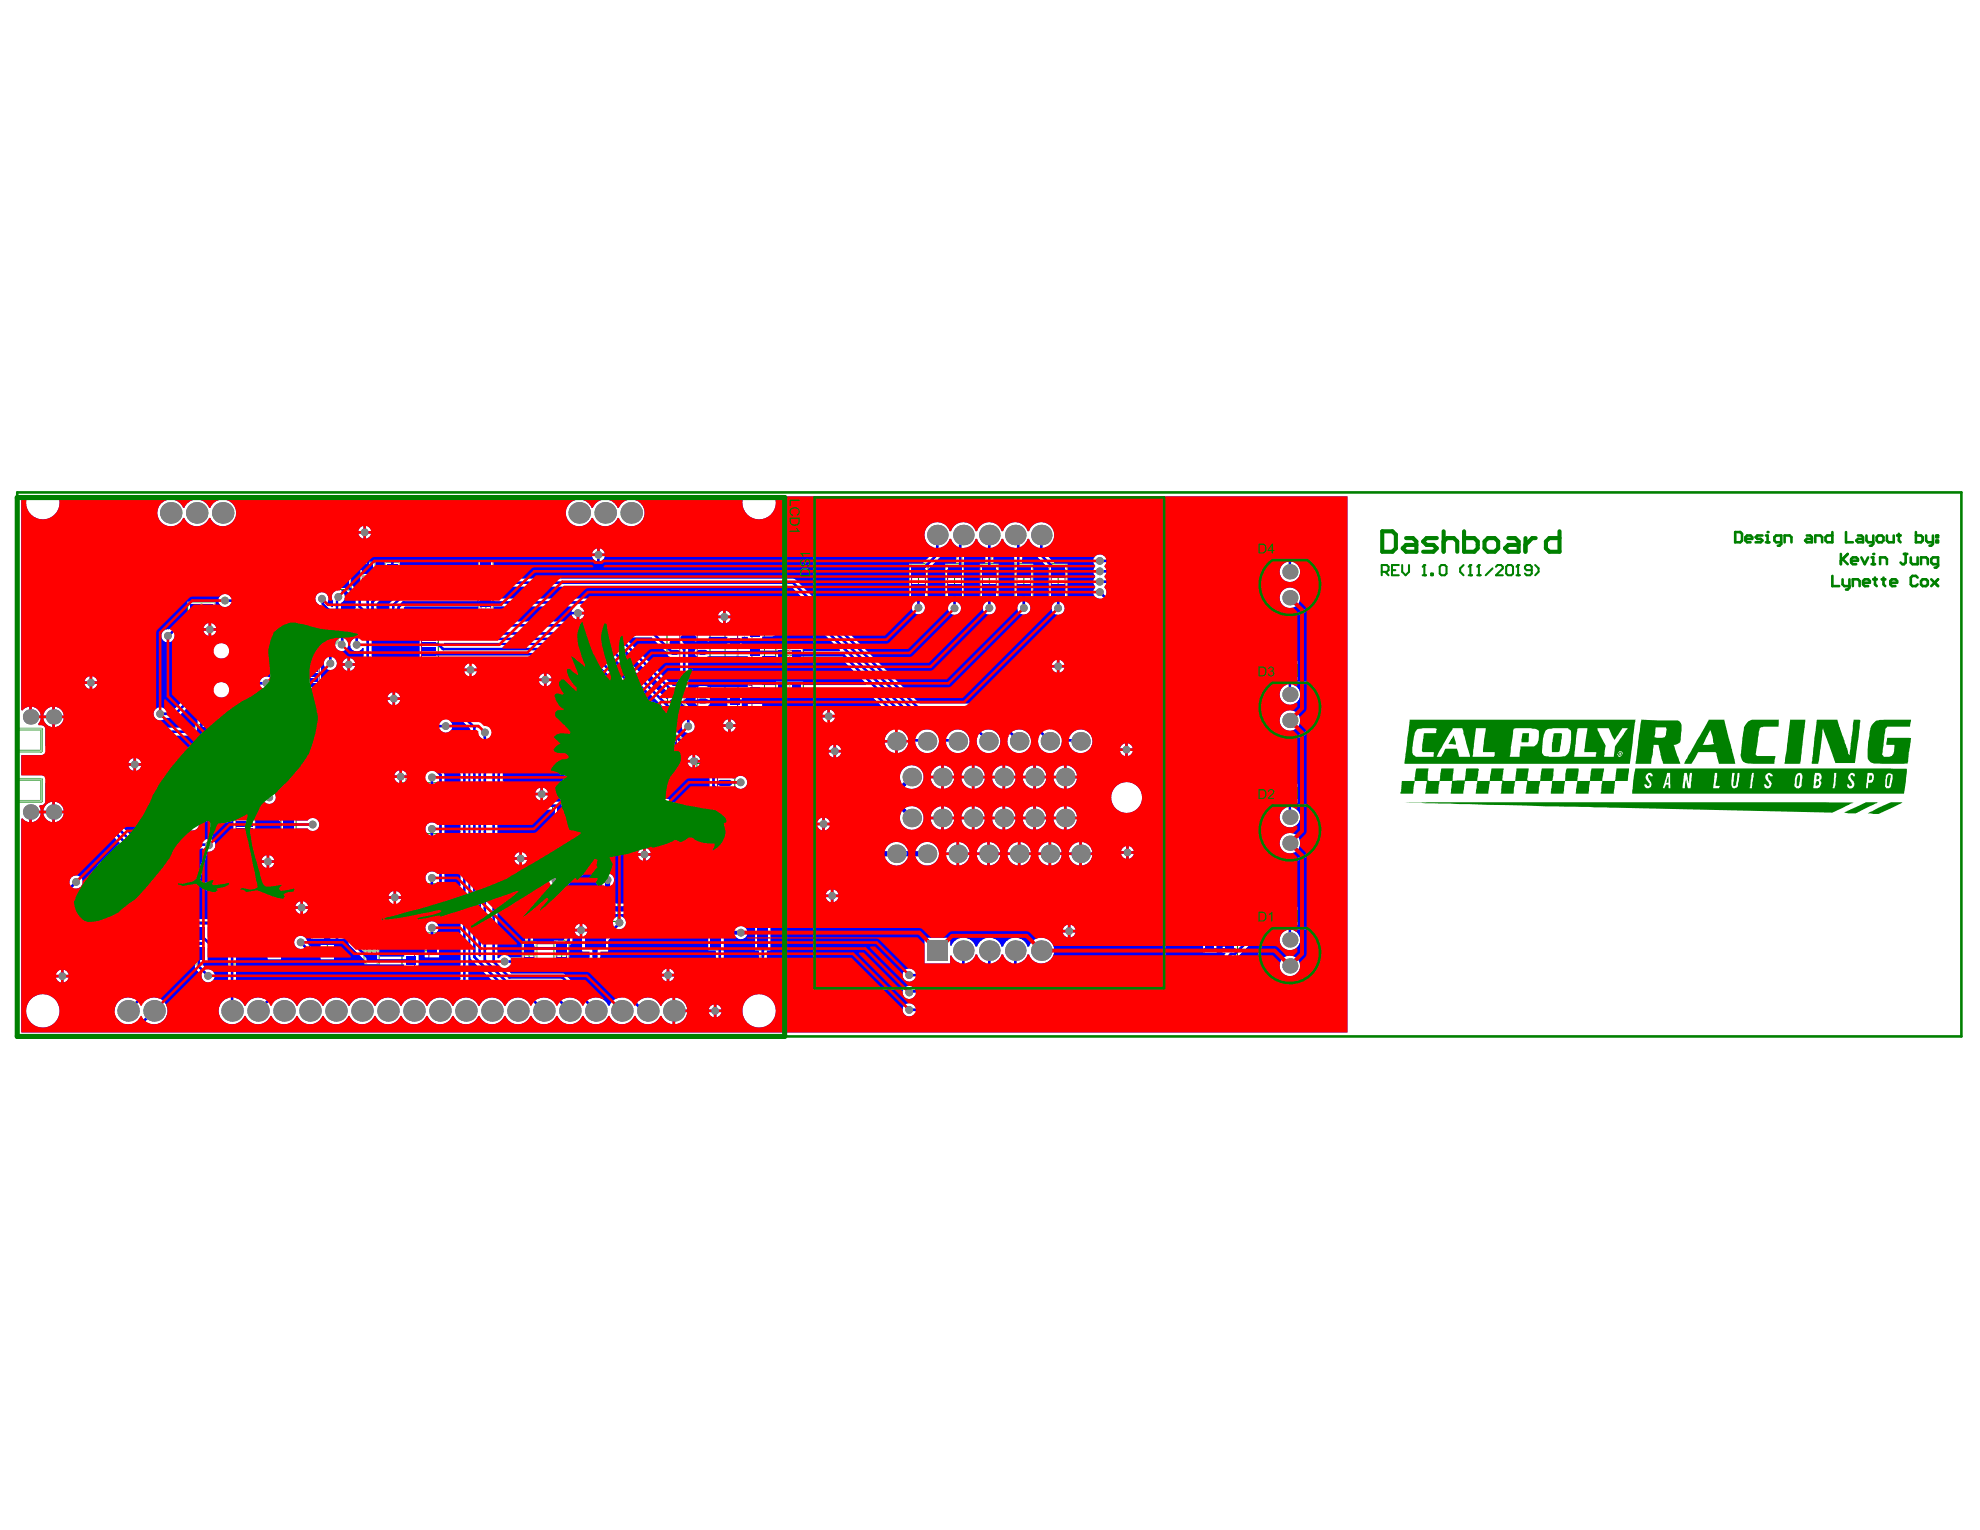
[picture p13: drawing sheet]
<svg xmlns="http://www.w3.org/2000/svg" width="279mm" height="216mm" viewBox="0 0 279 216" stroke-linecap="round" stroke-linejoin="round" font-family="sans-serif">
<g fill="none" stroke="#008000" stroke-width=".14">
<path d="M47.4 79.3h2.1v3.9h-2.1zM50.8 79.3h2.2v3.9h-2.2zM54.3 79.3h2.1v3.9h-2.1zM67.5 79.1h2.1v3.9h-2.1zM128.2 79.6h2.8v4.9h-2.8zM133.3 79.6h2.8v4.9h-2.8zM138.2 79.6h2.8v4.9h-2.8zM143.1 79.6h2.7v4.9h-2.7zM147.9 79.6h2.8v4.9h-2.8zM170.1 74.8h3.9v2.2h-3.9zM171.4 75.9h1.4M172.1 75.2v1.4"/>
<path d="M178.2 76h4.9v2.7h-4.9zM179.9 77.3h1.5M180.6 76.6v1.4M26.5 84.9h3.9v2.2h-3.9zM26.5 89.9h9.4v9.4h-9.4zM27.7 86h1.4M28.4 85.3v1.4M30.5 94.6h1.5M31.2 93.9v1.4M33.2 84.2h2.2v3.9h-2.2zM33.6 86.1h1.4M34.3 85.4v1.4"/>
<path d="M42.6 86h19.3v19.2h-19.3zM47.8 81.2h1.3M48.5 80.6v1.3M51.2 81.2h1.4M51.5 95.6h1.5M51.9 80.6v1.3M52.2 94.8v1.5M54.7 81.2h1.3M55.4 80.6v1.3M67.5 84h2.1v3.9h-2.1zM67.9 85.9h1.4M67.9 81h1.4"/>
<path d="M68.6 80.3v1.4M68.6 85.3v1.3M72.6 97.4h2.2v3.9h-2.2zM73 99.4h1.4M73.7 98.7v1.3M78 96.8h5.5v5.1h-5.5zM80 99.4h1.5M80.8 98.6v1.5M94.1 88.1h6.1v5.2h-6.1zM94.2 96.3h6.1v5.2h-6.1zM96.4 90.7h1.5M96.5 98.9h1.4"/>
<path d="M97.2 89.9v1.5M97.2 98.2v1.4M102.3 88.1h5.6v5.1h-5.6zM102.3 96.4h5.6v5h-5.6zM104.4 90.6h1.4M104.4 98.9h1.4M105.1 89.9v1.4M105.1 98.2v1.4M109.5 86.6h3.9v2.2h-3.9zM109.5 91.4h3.9v2.1h-3.9zM109.5 96.1h3.9v2.2h-3.9zM110.7 97.2h1.4"/>
<path d="M110.7 92.5h1.4M110.7 87.7h1.4M111.4 87v1.4M111.4 91.8v1.3M111.4 96.5v1.4M128.9 82h1.4M129.6 81.3v1.4M134 82h1.4M134.7 81.3v1.4M138.9 82h1.4M139.6 81.3v1.4M143.8 82h1.4"/>
<path d="M144.5 81.3v1.4M148.6 82h1.4M149.3 81.3v1.4M169.6 80.1h5v5.6h-5zM169.6 97.4h5v5.6h-5zM170.1 92.1h3.9v2.2h-3.9zM171.4 82.9h1.4M171.4 93.2h1.4M172.1 82.2v1.4M172.1 92.5v1.4M172.1 99.5v1.4M178.2 93.2h4.9v2.8h-4.9z"/>
<path d="M179.9 94.6h1.5M180.6 93.9v1.4M22.5 109.7h13.5v15.9h-13.5zM27.5 102.3h2.2v3.9h-2.2zM27.9 104.2h1.4M28.5 117.7h1.5M28.6 103.5v1.4M29.3 117v1.4M33.5 102.2h3.9v2.1h-3.9zM34.8 103.3h1.3M35.5 102.6v1.3M36.4 108h3.9v2.2h-3.9z"/>
<path d="M37.7 109.1h1.3M38.4 108.4v1.4M39.6 115.3h2.2v3.9h-2.2zM40 117.2h1.4M40.7 116.5v1.4M42.3 110.5h3.8v2.2h-3.8zM43.5 111.6h1.4M44.2 110.9v1.4M50.3 106.5h3.9v2.2h-3.9zM51.4 118.2h2.1v3.9h-2.1zM51.4 111h2.2v3.9h-2.2zM51.6 107.6h1.3"/>
<path d="M51.8 113h1.4M52.2 106.9v1.4M52.5 119.5v1.4M52.5 112.3v1.4M56.7 117.6h5.6v5.1h-5.6zM56.7 110.5h5.6v5h-5.6zM58.8 113h1.4M59.5 119.4v1.5M59.5 112.3v1.4M72.6 104.2h2.2v3.9h-2.2zM72.6 110.7h2.2v3.9h-2.2zM73 106.1h1.4"/>
<path d="M73 112.6h1.4M73.7 105.5v1.3M73.7 111.9v1.4M76.9 117.8h10.3v12.2h-10.3zM78 103.6h5.5v5.1h-5.5zM78 110.2h5.5v5h-5.5zM80 112.7h1.5M80 106.1h1.5M80.8 105.4v1.5M80.8 112v1.4M88.9 105.8h2.2v3.9h-2.2zM89 112.9h2.1v3.9h-2.1z"/>
<path d="M89.3 107.7h1.4M89.4 114.8h1.4M90 107v1.4M90.1 114.1v1.4M93 103.8h10.7v7.9h-10.7zM93.8 117h3.9v2.2h-3.9zM95.1 118.1h1.4M95.8 117.4v1.4M97.6 107.7h1.5M98.3 107v1.4M99.8 112.6h3.9v2.1h-3.9zM101 113.6h1.4"/>
<path d="M101.7 113v1.3M105.7 107.8h2.1v3.9h-2.1zM105.7 103.7h2.1v3.9h-2.1zM106.1 109.7h1.3M106.1 105.7h1.3M106.8 105v1.4M106.8 109v1.4M109.5 100.9h3.9v2.2h-3.9zM110.7 102h1.4M111.4 101.3v1.4M169.6 114.8h5v5.5h-5zM170.1 109.4h3.9v2.2h-3.9z"/>
<path d="M171.4 117.5h1.4M171.4 100.2h1.4M171.4 110.5h1.4M172.1 109.8v1.4M172.1 116.8v1.5M178.2 110.5h4.9v2.8h-4.9zM179.9 111.9h1.5M180.6 111.2v1.4M11.5 135.6h2.2v3.9h-2.2zM11.9 137.6h1.4M12.6 136.9v1.3M18.6 135.6h2.2v3.9h-2.2z"/>
<path d="M19 137.6h1.4M19.7 136.9v1.3M20.8 128.9h2.1v3.9h-2.1zM21.2 130.9h1.3M21.9 130.2v1.4M36.2 130.1h5v5.6h-5zM36.8 124.8h3.9v2.2h-3.9zM38 132.9h1.4M38 125.9h1.4M38.7 125.2v1.4M38.7 132.2v1.4M43.7 130.1h5v5.6h-5z"/>
<path d="M44.2 124.8h3.9v2.2h-3.9zM45.5 132.9h1.4M45.5 125.9h1.4M46.2 125.2v1.4M46.2 132.2v1.4M51.4 125.3h2.1v3.9h-2.1zM51.4 132.2h2.2v3.9h-2.2zM51.8 127.2h1.4M51.8 120.2h1.4M51.8 134.2h1.4M52.5 126.6v1.3M52.5 133.5v1.4"/>
<path d="M56.7 124.7h5.6v5.1h-5.6zM56.7 131.6h5.6v5.1h-5.6zM58.8 127.2h1.4M58.8 120.2h1.4M58.8 134.2h1.4M59.5 126.5v1.5M59.5 133.4v1.5M73.6 132.8h2.1v3.9h-2.1zM73.6 126.4h2.1v3.9h-2.1zM74 134.7h1.4M74 128.3h1.4M74.7 127.6v1.4"/>
<path d="M74.7 134.1v1.3M78.2 132.8h2.1v3.9h-2.1zM78.6 134.7h1.3M79.2 134v1.4M81.3 123.9h1.5M82.1 123.2v1.4M94 121.9h3.9v2.1h-3.9zM94.9 127.3h2.2v3.9h-2.2zM95.2 122.9h1.4M95.3 129.3h1.4M95.9 122.3v1.3M96 128.6v1.4"/>
<path d="M99.5 121.1h9.7v9h-9.7zM102.1 136.4h6.8v3.3h-6.8zM104.8 138.1h1.4M105.5 137.3v1.5M132.2 136.8h4.9v2.8h-4.9zM134 138.2h1.4M134.7 137.5v1.4M138.1 136.9h2.8v5h-2.8zM138.8 139.4h1.4M139.5 138.7v1.4M142.1 136.9h4.9v2.7h-4.9zM143.8 138.2h1.4"/>
<path d="M144.5 137.5v1.5M169.6 132.1h5v5.5h-5zM170.1 126.7h3.9v2.2h-3.9zM171.4 134.9h1.4M171.4 127.8h1.4M172.1 127.1v1.4M172.1 134.1v1.5M178.2 127.9h4.9v2.7h-4.9zM179.9 129.3h1.5M180.6 128.5v1.5"/>
</g>
<path d="M2.4 69.5h274.4v76.8h-274.4v-33.2h3.4v-3.1h-3.4v-4h3.4v-3.1h-3.4z" fill="none" stroke="#008000" stroke-width=".37"/>
<g fill="none" stroke="#800080" stroke-width=".14">
<path d="M47.8 80h1.3v2.5h-1.3zM51.2 80h1.4v2.5h-1.4zM54.7 80h1.3v2.5h-1.3zM67.9 79.8h1.4v2.5h-1.4zM170.8 75.2h2.6v1.4h-2.6zM179.1 76.4h3.1v1.9h-3.1zM27.2 85.3h2.5v1.4h-2.5zM28.8 90h4.9v9.2h-4.9zM33.6 84.9h1.4v2.5h-1.4zM45 88.4h14.5v14.4h-14.5zM67.9 84.7h1.4v2.5h-1.4zM73 98.1h1.4v2.5h-1.4z"/>
<path d="M79.8 97.2h2v4.4h-2zM95.9 88.4h2.5v4.5h-2.5zM96 96.7h2.5v4.5h-2.5zM104.1 88.4h2v4.4h-2zM104.1 96.7h2v4.4h-2zM110.1 87h2.6v1.4h-2.6zM110.1 91.8h2.6v1.3h-2.6zM110.1 96.5h2.6v1.4h-2.6zM128.6 80.4h2v3.2h-2zM133.7 80.4h2v3.2h-2zM138.6 80.4h2v3.2h-2zM143.5 80.4h2v3.2h-2z"/>
<path d="M148.3 80.4h2v3.2h-2zM169.9 81.9h4.4v2h-4.4zM169.9 99.2h4.4v2h-4.4zM170.8 92.5h2.6v1.4h-2.6zM179.1 93.6h3.1v2h-3.1zM25.2 110.1h8.1v15.2h-8.1zM27.9 103h1.4v2.5h-1.4zM34.2 102.6h2.5v1.3h-2.5zM37.1 108.4h2.5v1.4h-2.5zM40 116h1.4v2.5h-1.4zM42.9 110.9h2.6v1.4h-2.6zM51 106.9h2.5v1.4h-2.5z"/>
<path d="M51.8 118.9h1.4v2.5h-1.4zM51.8 111.7h1.4v2.6h-1.4zM58.5 118h2v4.4h-2zM58.5 110.8h2v4.4h-2zM73 104.9h1.4v2.5h-1.4zM73 111.4h1.4v2.5h-1.4zM79.8 110.5h2v4.4h-2zM79.8 103.9h2v4.4h-2zM89.3 106.5h1.4v2.5h-1.4zM89.4 113.6h1.4v2.5h-1.4zM94.5 117.4h2.5v1.4h-2.5zM95.5 104.1h5.7v7.2h-5.7z"/>
<path d="M99.1 117.3h10.4v16.8h-10.4zM100.4 113h2.6v1.3h-2.6zM106.1 108.4h1.3v2.6h-1.3zM106.1 104.4h1.3v2.5h-1.3zM110.1 101.3h2.6v1.4h-2.6zM169.9 116.5h4.4v2h-4.4zM170.8 109.8h2.6v1.4h-2.6zM179.1 110.9h3.1v2h-3.1zM11.9 136.3h1.4v2.5h-1.4zM19 136.3h1.4v2.5h-1.4zM21.2 129.6h1.3v2.5h-1.3zM36.5 131.9h4.4v2h-4.4z"/>
<path d="M37.5 125.2h2.5v1.4h-2.5zM44 131.9h4.4v2h-4.4zM44.9 125.2h2.5v1.4h-2.5zM51.8 126h1.4v2.5h-1.4zM51.8 132.9h1.4v2.5h-1.4zM58.5 125h2v4.4h-2zM58.5 132h2v4.4h-2zM74 133.5h1.4v2.5h-1.4zM74 127.1h1.4v2.5h-1.4zM77.3 121.3h9.5v5.1h-9.5zM78.6 133.4h1.3v2.6h-1.3zM94.7 122.3h2.5v1.3h-2.5z"/>
<path d="M95.3 128h1.4v2.6h-1.4zM103.5 136.7h4v2.7h-4zM103.6 125.7h1.5M104.3 125v1.4M133.1 137.2h3.2v2h-3.2zM138.5 137.8h2v3.2h-2zM142.9 137.3h3.2v1.9h-3.2zM169.9 133.8h4.4v2.1h-4.4zM170.8 127.1h2.6v1.4h-2.6zM179.1 128.3h3.1v1.9h-3.1z"/>
<circle cx="46.3" cy="89.7" r=".72"/>
<circle cx="32" cy="111.4" r=".72"/>
<circle cx="96.8" cy="110" r=".72"/>
</g>
<path d="M27 130.2h6.8v5.8h-6.8z" fill="none" stroke="#800080" stroke-width=".37"/>
<path d="M7.5 128.9h2.9M14.8 128.9h3" fill="none" stroke="#800080" stroke-width=".36"/>
<g fill="none" stroke="#c0c073" stroke-width=".22">
<path d="M47.9 79.2h-.5v4.1h.5M49 79.2h.5v4.1h-.5M51.3 79.2h-.4v4.1h.4M52.5 79.2h.4v4.1h-.4M54.8 79.2h-.5v4.1h.5M55.9 79.2h.5v4.1h-.5M68 79h-.4v4.1h.4M69.1 79h.5v4.1h-.5M128.6 79.6h-.3v4.9h.3M130.6 79.6h.3v4.9h-.3M133.7 79.6h-.3v4.9h.3M135.7 79.6h.3v4.9h-.3"/>
<path d="M138.6 79.6h-.3v4.9h.3M140.6 79.6h.3v4.9h-.3M143.5 79.6h-.3v4.9h.3M145.5 79.6h.3v4.9h-.3M148.3 79.6h-.3v4.9h.3M150.3 79.6h.3v4.9h-.3M170.3 75.1v-.2h3.6v.2M170.3 76.6v.3h3.6v-.3M172.1 74.9v2M178.2 76.3v-.3h4.9v.3M178.2 78.3v.3h4.9v-.3M180.6 76v2.6"/>
<path d="M26.4 85.4v-.4h4v.4M26.4 86.5v.5h4v-.5M28.4 85v2M33.3 86.1h2M33.5 84.3h-.2v3.6h.2M35 84.3h.3v3.6h-.3M47.4 81.2h2.1M50.9 81.2h2M54.3 81.2h2.1M67.6 85.9h2M67.6 81h2M68 83.9h-.4v4.1h.4"/>
<path d="M69.1 83.9h.5v4.1h-.5M72.7 99.4h2M73 97.5h-.3v3.7h.3M74.5 97.5h.2v3.7h-.2M109.6 86.9v-.2h3.6v.2M109.6 88.4v.3h3.6v-.3M109.6 91.7v-.3h3.6v.3M109.6 93.2v.3h3.6v-.3M109.6 96.5v-.3h3.6v.3M109.6 98v.2h3.6v-.2M111.4 86.7v2M111.4 91.4v2.1"/>
<path d="M111.4 96.2v2M128.3 82h2.6M133.4 82h2.6M138.3 82h2.6M143.2 82h2.6M148 82h2.6M170.3 92.5v-.3h3.6v.3M170.3 93.9v.3h3.6v-.3M172.1 92.2v2M178.2 93.6v-.3h4.9v.3M178.2 95.6v.3h4.9v-.3M180.6 93.3v2.6"/>
<path d="M27.6 104.2h2M28 102.2h-.4v4h.4M29.2 102.2h.4v4h-.4M33.6 102.5v-.3h3.7v.3M33.6 104v.3h3.7v-.3M35.5 102.2v2.1M36.5 108.4v-.3h3.7v.3M36.5 109.8v.3h3.7v-.3M38.4 108.1v2M39.7 117.2h2M40.1 115.2h-.4v4h.4M41.3 115.2h.4v4h-.4"/>
<path d="M42.4 110.9v-.3h3.6v.3M42.4 112.3v.3h3.6v-.3M44.2 110.6v2M50.2 107v-.4h4.1v.4M50.2 108.2v.4h4.1v-.4M51.5 113h2M51.7 118.3h-.2v3.7h.2M51.7 111.2h-.2v3.6h.2M52.2 106.6v2M53.2 118.3h.3v3.7h-.3M53.2 111.2h.3v3.6h-.3M72.7 112.6h2"/>
<path d="M72.7 106.1h2M73 110.8h-.3v3.7h.3M73 104.3h-.3v3.7h.3M74.5 110.8h.2v3.7h-.2M74.5 104.3h.2v3.7h-.2M89 107.7h2M89.1 114.8h2M89.3 113h-.2v3.7h.2M89.4 105.7h-.4v4h.4M90.6 105.7h.4v4h-.4M90.8 113h.3v3.7h-.3M93.8 117.5v-.4h4v.4"/>
<path d="M93.8 118.7v.4h4v-.4M95.8 117.1v2M99.7 113.1v-.5h4v.5M99.7 114.2v.5h4v-.5M101.7 112.6v2.1M105.7 109.7h2.1M105.7 105.7h2.1M106 107.9h-.3v3.6h.3M106 103.8h-.3v3.7h.3M107.5 107.9h.3v3.6h-.3M107.5 103.8h.3v3.7h-.3M109.6 101.3v-.3h3.6v.3"/>
<path d="M109.6 102.7v.3h3.6v-.3M111.4 101v2M170.3 109.8v-.3h3.6v.3M170.3 111.2v.3h3.6v-.3M172.1 109.5v2M178.2 110.9v-.3h4.9v.3M178.2 112.9v.3h4.9v-.3M180.6 110.6v2.6M11.6 137.6h2M11.9 135.7h-.3v3.7h.3M13.3 135.7h.3v3.7h-.3M18.7 137.6h2"/>
<path d="M19 135.7h-.3v3.7h.3M20.5 135.7h.2v3.7h-.2M20.8 130.9h2.1M21.3 128.8h-.5v4.1h.5M22.4 128.8h.5v4.1h-.5M36.9 125.1v-.2h3.7v.2M36.9 126.6v.3h3.7v-.3M38.7 124.9v2M44.4 125.2v-.3h3.6v.3M44.4 126.6v.3h3.6v-.3M46.2 124.9v2M51.5 127.2h2"/>
<path d="M51.5 120.2h2M51.5 134.2h2M51.7 125.4h-.2v3.7h.2M51.7 132.3h-.2v3.7h.2M53.2 125.4h.3v3.7h-.3M53.2 132.3h.3v3.7h-.3M73.7 134.7h2M73.7 128.3h2M73.9 132.9h-.2v3.7h.2M73.9 126.5h-.2v3.7h.2M75.4 132.9h.3v3.7h-.3M75.4 126.5h.3v3.7h-.3"/>
<path d="M78.2 134.7h2.1M78.7 132.7h-.5v4h.5M79.8 132.7h.5v4h-.5M94.1 122.2v-.3h3.7v.3M94.1 123.7v.3h3.7v-.3M95 129.3h2M95.4 127.3h-.4v4h.4M95.9 121.9v2.1M96.6 127.3h.4v4h-.4M132.2 137.2v-.3h4.9v.3M132.2 139.2v.3h4.9v-.3M134.7 136.9v2.6"/>
<path d="M138.2 139.4h2.6M138.5 136.9h-.3v5h.3M140.5 136.9h.3v5h-.3M142.1 137.2v-.3h4.9v.3M142.1 139.3v.2h4.9v-.2M144.5 136.9v2.6M170.3 128.6v.2h3.6v-.2M170.3 127.1v-.3h3.6v.3M172.1 126.8v2M178.2 128.3v-.3h4.9v.3M178.2 130.3v.3h4.9v-.3M180.6 128v2.6"/>
</g>
<path d="M121.4 101.7h43.4v25.3h-43.4zM27 130.2h6.8v1.1M33.8 134.9v1.1h-6.8M104.9 138.1l1.1-1.1v2.2z" fill="none" stroke="#c0c073" stroke-width=".37"/>
<g fill="none" stroke="#c0c073" stroke-width=".29">
<path d="M45.5 88.8h13.5v13.5h-13.5zM80.3 97.2h1.5v1M96.5 88.4h1.3v4.5h-1.3zM96.6 96.7h1.3v4.5h-1.3zM104.1 91.8v1h1.4M105.5 88.5h-1.4v1M105.5 96.7h-1.4v1M169.9 82.5v1.4h1M169.9 99.8v1.4h1M174.3 82.5v1.4h-1.1M174.3 99.8v1.4h-1.1M2.4 110h3.4v3.1h-3.4"/>
<path d="M2.4 101.2v13.6M2.4 102.9h3.4v3.1h-3.4M25.8 110.1h6.9v15.2h-6.9zM59.1 118h1.4v1M59.1 110.8h1.4v1M60.5 114.1v1.1h-1.4M80.3 104h1.5v1M80.3 110.5h1.5v1.1M81.8 100.5v1h-1.5M81.8 107.3v1h-1.5M81.8 113.9v1h-1.5M96 104.1h4.7v7.2h-4.7z"/>
<path d="M104.1 100v1.1h1.4M169.9 117.1v1.4h1M174.3 117.1v1.4h-1.1M7.6 129.3h2.6v5.9h-2.6zM15 129.3h2.6v5.9h-2.6zM36.6 132.5v1.4h1M40.9 132.5v1.4h-1M44 132.5v1.4h1M48.4 132.5v1.4h-1.1M59.1 125.1h1.4v1M59.1 132h1.4v1M60.5 121.3v1h-1.4"/>
<path d="M60.5 128.4v1h-1.4M60.5 135.3v1h-1.4M77.3 121.5h9.5v4.8h-9.5zM99.5 127.5v1.4h9.7v-1.4M169.9 134.4v1.5h1M174.3 134.4v1.5h-1.1"/>
</g>
<g fill="#c0c073">
<path d="M10.6 129.5l.1 .2 .1-.3h.1v.3h.2v.1h-.2v.2h-.1l-.1-.2-.1 .2-.1-.2 .2-.1-.2-.1z"/>
<path d="M17.9 129.5l.2 .2 .1-.3h.1l-.1 .3h.2v.1h-.2l.1 .2h-.1l-.1-.2-.2 .2v-.2l.1-.1-.1-.1z"/>
<path d="M33.7 108h.2v.8a.37 .37 0 0 0 .3 .5 .37 .37 0 0 0 .4-.5v-.8h.2v1a.55 .55 0 0 1-.7 .5 .55 .55 0 0 1-.4-.7z"/>
<path d="M36.8 88.3h.2l.4 .6 .4-.6h.2l-.4 .7 .5 .8h-.3l-.4-.6-.4 .6h-.2l.5-.8z"/>
<path d="M35.8 88.5l.3-.2 .4 .1 .2 .2v.1l-.2 .1a.3 .3 0 0 0-.3-.3 .3 .3 0 0 0-.3 .2 .3 .3 0 0 0 .3 .4l.4 .3 .1 .4h-.9v-.2h.7l-.7-.7z"/>
<path d="M165.2 99.3h.2l.4 .5 .4-.5h.2l-.5 .6 .5 .8h-.2l-.4-.6-.4 .6h-.3l.6-.8z"/>
<path d="M164.4 99.2l.5 .4v.2l-.3-.2v1.1h-.2z"/>
<path d="M179.4 125.7l.6 .4-.1 .1-.3-.2v1.1h-.2z"/>
<path d="M179.2 108.5l.4-.1a.4 .4 0 0 1 .5 .4h-.2a.27 .27 0 0 0-.4-.3 .27 .27 0 0 0 0 .5l.5 .4 .1 .4h-.9v-.2h.7l-.5-.4a.53 .53 0 0 1-.2-.7z"/>
<path d="M179.3 91.2a.43 .43 0 0 1 .7 .2h-.1a.24 .24 0 0 0-.2-.2 .24 .24 0 0 0-.3 .1 .24 .24 0 0 0 .2 .3h.1v.2a.29 .29 0 0 0-.4 .2 .29 .29 0 0 0 .2 .3 .29 .29 0 0 0 .4-.2h.2a.45 .45 0 0 1-.7 .3 .45 .45 0 0 1 0-.7l-.2-.2z"/>
<path d="M85.9 134h1.2v-.5h.1v1.1h-.1v-.4h-1.2z"/>
<path d="M85.9 131.2h.1v.7l.4-.4a.45 .45 0 0 1 .8-.1 .45 .45 0 0 1-.4 .7v-.2a.3 .3 0 0 0 .3-.2 .3 .3 0 0 0-.3-.4 .3 .3 0 0 0-.3 .3l-.4 .4-.2 .1z"/>
<path d="M86.8 118.6h.2v.8a.38 .38 0 0 0 .4 .5 .38 .38 0 0 0 .3-.5v-.8h.2v.9a.55 .55 0 0 1-.7 .5 .55 .55 0 0 1-.4-.6z"/>
<path d="M97.4 129.3l.3-.1 .1 .1a.46 .46 0 0 0-.3 .6 .46 .46 0 0 0 .5 .3 .44 .44 0 0 0 .5-.3 .44 .44 0 0 0-.2-.5v-.2a.66 .66 0 0 1 .3 .9 .66 .66 0 0 1-.9 .2 .66 .66 0 0 1-.3-1z"/>
<path d="M97.4 128.2a.36 .36 0 0 1 .6 .1 .39 .39 0 0 1 .7 .1 .39 .39 0 0 1-.4 .6v-.2a.24 .24 0 0 0 .3-.3 .24 .24 0 0 0-.3-.2 .24 .24 0 0 0-.2 .3h-.1a.29 .29 0 0 0-.2-.3 .29 .29 0 0 0-.4 .2 .29 .29 0 0 0 .3 .3v.2a.49 .49 0 0 1-.3-.8z"/>
<path d="M141.2 141.2h1.4v.2l-.4 .4h-.1l.2-.4h-1.1z"/>
<path d="M141.2 140h.1a.37 .37 0 0 1 .3-.1 .37 .37 0 0 1 .3 .2 .38 .38 0 0 1 .7 .1 .38 .38 0 0 1-.3 .5l-.1 .1v-.2a.24 .24 0 0 0 .3-.2 .24 .24 0 0 0-.3-.3 .24 .24 0 0 0-.2 .3h-.1a.29 .29 0 0 0-.2-.3 .29 .29 0 0 0-.4 .2 .29 .29 0 0 0 .3 .3v.2a.48 .48 0 0 1-.4-.8z"/>
<path d="M174.3 75.3l.6-.1 .8-.4v.9h-.2v-.7l-.7 .4-.5 .1z"/>
<path d="M130.9 138.2h.1l-.2 .4h1.1v.2h-1.4z"/>
<path d="M147.5 137.6h1.4v.2l-.1 .1-.2 .3h-.2l.2-.4h-1.1z"/>
<path d="M174.4 126.6l.4-.2 .3 .2a.39 .39 0 0 1 .1 .6l.4-.1v-.6h.1v.7l-.7 .2v-.2a.31 .31 0 0 0 .1-.4 .31 .31 0 0 0-.5-.1 .31 .31 0 0 0 0 .5h.1v.2a.49 .49 0 0 1-.3-.8z"/>
<path d="M39.4 128.7h.2l.4 1.2 .5-1.2h.2v1.4h-.2v-1.2l-.4 1.2h-.1l-.5-1.2v1.2h-.1z"/>
<path d="M38.5 128.7l.5 .3v.2l-.3-.2v1.1h-.2z"/>
<path d="M37.3 128.8l.1-.1a.42 .42 0 0 1 .6 .4h-.2a.24 .24 0 0 0-.2-.3 .24 .24 0 0 0-.2 .3 .24 .24 0 0 0 .3 .2v.1a.29 .29 0 0 0-.4 .2 .29 .29 0 0 0 .3 .4 .29 .29 0 0 0 .3-.3h.1a.44 .44 0 0 1-.6 .4 .44 .44 0 0 1-.1-.7l.1-.1a.33 .33 0 0 1-.1-.5z"/>
<path d="M38.5 123.3v-.1a.43 .43 0 0 1 .5-.1 .43 .43 0 0 1 .3 .3l-.2 .1a.24 .24 0 0 0-.2-.3 .24 .24 0 0 0-.3 .3 .24 .24 0 0 0 .3 .2v.1a.3 .3 0 0 0-.4 .2 .3 .3 0 0 0 .3 .4 .3 .3 0 0 0 .3-.3h.2a.43 .43 0 0 1-.7 .4 .43 .43 0 0 1 0-.8l-.2-.2z"/>
<path d="M35.1 100.5a.42 .42 0 0 1 .5-.2 .42 .42 0 0 1 .3 .3l-.1 .1a.25 .25 0 0 0-.3-.3 .25 .25 0 0 0-.2 .2 .25 .25 0 0 0 .3 .3v.1a.28 .28 0 0 0-.4 .1 .28 .28 0 0 0 .2 .4 .28 .28 0 0 0 .4-.2h.1a.44 .44 0 0 1-.6 .4 .44 .44 0 0 1-.1-.8h.1a.32 .32 0 0 1-.2-.4z"/>
<path d="M53 124a.45 .45 0 0 1 .5-.2 .45 .45 0 0 1 .3 .4h-.2a.24 .24 0 0 0-.2-.3 .24 .24 0 0 0-.3 .3 .24 .24 0 0 0 .3 .2l.1 .2a.29 .29 0 0 0-.4 .2 .29 .29 0 0 0 .2 .3 .29 .29 0 0 0 .4-.2h.1a.44 .44 0 0 1-.6 .3 .44 .44 0 0 1-.1-.7l-.1-.2z"/>
<path d="M51.9 123.9l.3-.1a.43 .43 0 0 1 .5 .4h-.2a.27 .27 0 0 0-.4-.2 .27 .27 0 0 0 0 .5l.5 .4 .1 .3h-.9v-.1h.7l-.5-.5a.49 .49 0 0 1-.1-.7z"/>
<path d="M53 116.9a.45 .45 0 0 1 .5-.1 .45 .45 0 0 1 .3 .3l-.2 .1a.24 .24 0 0 0-.2-.3 .24 .24 0 0 0-.3 .2 .24 .24 0 0 0 .3 .2l.1 .2a.29 .29 0 0 0-.4 .2 .29 .29 0 0 0 .2 .3 .29 .29 0 0 0 .4-.2h.1a.44 .44 0 0 1-.6 .4 .44 .44 0 0 1-.1-.8l-.1-.2z"/>
<path d="M51.9 116.9a.42 .42 0 0 1 .5-.1 .42 .42 0 0 1 .3 .3l-.2 .1a.24 .24 0 0 0-.2-.3 .24 .24 0 0 0-.3 .3 .24 .24 0 0 0 .4 .1v.2a.29 .29 0 0 0-.4 .2 .29 .29 0 0 0 .2 .4 .29 .29 0 0 0 .4-.3h.1a.43 .43 0 0 1-.7 .3 .43 .43 0 0 1 0-.7l-.1-.2z"/>
<path d="M58.3 109h.3l.4 1.2 .4-1.2h.3v1.4h-.2v-1.2l-.4 1.2h-.2l-.4-1.2v1.2h-.2z"/>
<path d="M73.6 131.3l.3-.1a.43 .43 0 0 1 .5 .4h-.2a.27 .27 0 0 0-.4-.3 .27 .27 0 0 0 .1 .5l.4 .4 .1 .4h-.9v-.2h.7l-.7-.7z"/>
<path d="M72.5 131.2h.7l.1 .7h-.2a.3 .3 0 0 0-.4 0 .3 .3 0 0 0 0 .4 .3 .3 0 0 0 .4 0l.2-.1a.47 .47 0 0 1-.6 .4 .47 .47 0 0 1-.3-.7 .47 .47 0 0 1 .7-.2l-.1-.3h-.5z"/>
<path d="M72.4 109.1l.2-.1a.42 .42 0 0 1 .6 .4h-.1a.29 .29 0 0 0-.5-.2 .29 .29 0 0 0 .1 .5l.5 .4 .1 .3h-.9v-.2h.7l-.6-.5a.44 .44 0 0 1-.1-.6z"/>
<path d="M71.3 109h.8v.2h-.6l.3 .4 .2 .8h-.2l-.1-.5-.4-.7z"/>
<path d="M72.5 102.7l.2-.2a.44 .44 0 0 1 .6 .4h-.2a.29 .29 0 0 0-.4-.2 .29 .29 0 0 0 0 .5l.6 .5v.2h-.9v-.1h.7l-.7-.7z"/>
<path d="M89.3 111.4a.46 .46 0 0 1 .5-.1 .46 .46 0 0 1 .3 .4h-.2a.29 .29 0 0 0-.3-.3 .29 .29 0 0 0-.3 .2 .29 .29 0 0 0 .2 .4l.5 .4 .1 .3h-.9v-.2h.7l-.6-.5a.44 .44 0 0 1 0-.6z"/>
<path d="M95.6 120.4l.3-.2h.3l.3 .3v.1h-.2a.28 .28 0 0 0-.3-.2 .28 .28 0 0 0-.3 .2 .28 .28 0 0 0 .2 .3l.5 .4 .1 .3h-.9v-.1h.7l-.7-.7z"/>
<path d="M94.6 120.4a.44 .44 0 0 1 .4-.2 .44 .44 0 0 1 .4 .4h-.2a.23 .23 0 0 0-.3-.2 .23 .23 0 0 0-.2 .2 .23 .23 0 0 0 .3 .2v.2a.28 .28 0 0 0-.4 .2 .28 .28 0 0 0 .3 .3 .28 .28 0 0 0 .3-.3l.2 .1a.45 .45 0 0 1-.6 .3 .45 .45 0 0 1-.2-.7h.1a.37 .37 0 0 1-.1-.5z"/>
<path d="M99.3 102.2h.2v.9a.38 .38 0 0 0 .4 .4 .38 .38 0 0 0 .3-.4v-.9h.2v.9a.55 .55 0 0 1-.6 .6 .55 .55 0 0 1-.5-.6z"/>
<path d="M98.4 102.2l.5 .4v.2l-.3-.2v1.1h-.2z"/>
<path d="M99.8 94.5h.2v.8a.37 .37 0 0 0 .3 .5 .37 .37 0 0 0 .4-.5v-.8h.2v.8a.55 .55 0 0 1-.6 .6 .55 .55 0 0 1-.5-.6z"/>
<path d="M98.7 94.7v-.1a.48 .48 0 0 1 .8 .3h-.1a.28 .28 0 0 0-.3-.3 .28 .28 0 0 0-.3 .2 .28 .28 0 0 0 .2 .4l.5 .5 .1 .2h-1v-.2h.7l-.5-.5a.45 .45 0 0 1-.1-.5z"/>
<path d="M106.6 134.5h.7l.1 .7-.2 .1a.3 .3 0 0 0-.4-.1 .3 .3 0 0 0 0 .5 .3 .3 0 0 0 .5-.2h.2l-.2 .3a.47 .47 0 0 1-.8-.3 .47 .47 0 0 1 .7-.4l-.1-.4h-.5z"/>
<path d="M110.8 94l.5 .3-.1 .2-.3-.2v1.1h-.1z"/>
<path d="M110.7 85l.4-.2a.49 .49 0 0 1 .5 .4l-.2 .1a.29 .29 0 0 0-.3-.3 .29 .29 0 0 0-.3 .2 .29 .29 0 0 0 .2 .3l.5 .5 .1 .3h-1v-.2h.7l-.5-.5a.44 .44 0 0 1-.1-.6z"/>
<path d="M10.9 134.2a.46 .46 0 0 1 .5-.1 .46 .46 0 0 1 .3 .3l-.1 .1a.29 .29 0 0 0-.3-.3 .29 .29 0 0 0-.3 .2 .29 .29 0 0 0 .2 .3l.5 .5 .1 .3h-1v-.2h.7l-.6-.7z"/>
<path d="M18.3 134l.6 .4-.1 .1-.3-.1v1.1h-.2z"/>
<path d="M29.2 100.7l.4-.2a.7 .7 0 0 1 .8 .9 .7 .7 0 0 1-1.2 .3l-.1-.3h.2v.1a.43 .43 0 0 0 .6 .3 .43 .43 0 0 0 .2-.6v-.1a.43 .43 0 0 0-.3-.5 .43 .43 0 0 0-.5 .3h-.2z"/>
<path d="M28.3 100.5l.5 .3v.2l-.3-.2v1.1h-.2z"/>
<path d="M29.5 83.3l.4-.2a.72 .72 0 0 1 .7 .8 .72 .72 0 0 1-.8 .6h-.2l-.2-.3 .2-.1a.46 .46 0 0 0 .6 .2 .46 .46 0 0 0 .2-.6 .44 .44 0 0 0-.4-.4 .44 .44 0 0 0-.4 .3l-.2-.1z"/>
<path d="M28.6 83.1l.5 .4v.2l-.4-.3v1.1h-.1z"/>
<path d="M27.4 83.2a.46 .46 0 0 1 .7 .3h-.2a.24 .24 0 0 0-.3-.2 .24 .24 0 0 0-.2 .3 .24 .24 0 0 0 .4 .1v.2a.29 .29 0 0 0-.4 .2 .29 .29 0 0 0 .2 .3 .29 .29 0 0 0 .3-.3l.2 .1a.44 .44 0 0 1-.7 .3 .44 .44 0 0 1 0-.7 .33 .33 0 0 1 0-.6z"/>
<path d="M38.2 106.5a.41 .41 0 0 1 .5-.2 .41 .41 0 0 1 .3 .3l-.2 .1a.24 .24 0 0 0-.3-.3 .24 .24 0 0 0-.2 .3 .24 .24 0 0 0 .4 .2v.2a.28 .28 0 0 0-.4 .1 .28 .28 0 0 0 .2 .4 .28 .28 0 0 0 .3-.3h.2a.45 .45 0 0 1-.6 .4 .45 .45 0 0 1-.1-.7l.1-.1-.3-.2z"/>
<path d="M37 106.3h.9v.2h-.7l.4 .5 .1 .7h-.2l-.1-.6z"/>
<path d="M40.7 113.5l.3-.2a.71 .71 0 0 1 .9 .7 .71 .71 0 0 1-1 .7l-.3-.4 .2-.1a.45 .45 0 0 0 .6 .4 .45 .45 0 0 0 .3-.7v-.1a.43 .43 0 0 0-.4-.4 .43 .43 0 0 0-.5 .3h-.2z"/>
<path d="M39.8 113.3l.5 .3v.2l-.3-.2v1.1h-.2z"/>
<path d="M38.5 113.4l.3-.1h.3l.3 .3v.1h-.2a.27 .27 0 0 0-.5-.2 .27 .27 0 0 0 .1 .5l.5 .4 .1 .3h-.9v-.2h.7l-.5-.4a.43 .43 0 0 1-.2-.7z"/>
<path d="M53 130.9a.45 .45 0 0 1 .5-.1 .45 .45 0 0 1 .3 .3l-.2 .1a.24 .24 0 0 0-.2-.3 .24 .24 0 0 0-.3 .2 .24 .24 0 0 0 .3 .3l.1 .1a.29 .29 0 0 0-.4 .2 .29 .29 0 0 0 .2 .3 .29 .29 0 0 0 .4-.2h.1a.44 .44 0 0 1-.6 .4 .44 .44 0 0 1-.1-.8l-.1-.2z"/>
<path d="M52.1 130.8l.5 .3v.2l-.4-.2v1.1h-.1z"/>
<path d="M53 109.8a.45 .45 0 0 1 .5-.2 .45 .45 0 0 1 .3 .3l-.1 .1a.24 .24 0 0 0-.3-.3 .24 .24 0 0 0-.2 .2 .24 .24 0 0 0 .3 .3v.1a.29 .29 0 0 0-.4 .2 .29 .29 0 0 0 .3 .4 .29 .29 0 0 0 .3-.3h.1a.44 .44 0 0 1-.6 .4 .44 .44 0 0 1-.1-.8l-.1-.2z"/>
<path d="M54.8 107.3l.3-.2 .1 .2a.45 .45 0 0 0-.3 .6 .45 .45 0 0 0 .6 .3h.1a.43 .43 0 0 0 .4-.4 .43 .43 0 0 0-.3-.5v-.1h.2l.2 .4a.71 .71 0 0 1-.8 .8 .71 .71 0 0 1-.5-1z"/>
<path d="M55.6 77.6l.3-.1a.74 .74 0 0 1 .8 .4 .74 .74 0 0 1-.2 .9l-.4 .1a.63 .63 0 0 1-.6-.5h.1a.47 .47 0 0 0 .7 .3 .47 .47 0 0 0 .2-.6 .43 .43 0 0 0-.3-.5 .43 .43 0 0 0-.5 .3h-.2z"/>
<path d="M52.5 77.7l.2-.2 .2-.1a.72 .72 0 0 1 .7 .4 .72 .72 0 0 1 0 .8 .61 .61 0 0 1-.7 .3 .61 .61 0 0 1-.5-.5h.2l.1 .2a.5 .5 0 0 0 .7 0 .5 .5 0 0 0 0-.7 .42 .42 0 0 0-.4-.3 .42 .42 0 0 0-.4 .3l-.2-.1z"/>
<path d="M51.6 77.4h.1l.5 .4-.1 .1-.3-.1v1.1h-.2z"/>
<path d="M48.3 77.7a.67 .67 0 0 1 .9-.1 .67 .67 0 0 1 .2 .9v.1a.65 .65 0 0 1-.7 .3 .65 .65 0 0 1-.5-.5h.2l.1 .2a.51 .51 0 0 0 .7-.1 .51 .51 0 0 0 0-.7 .42 .42 0 0 0-.4-.2 .42 .42 0 0 0-.4 .3l-.2-.1z"/>
<path d="M47.4 77.4l.5 .4v.1l-.3-.1v1.1h-.2z"/>
<path d="M46.3 77.4h.1l.4 .4v.1l-.3-.1v1.1h-.2z"/>
<path d="M60.5 86.3h.2v.8a.38 .38 0 0 0 .4 .5 .38 .38 0 0 0 .3-.5v-.8h.2v.8a.55 .55 0 0 1-.5 .6 .55 .55 0 0 1-.6-.6z"/>
<path d="M59.4 86.3h.7l.2 .8h-.2a.31 .31 0 0 0-.5-.1 .31 .31 0 0 0 0 .5 .31 .31 0 0 0 .5-.1v-.1l.2 .1a.46 .46 0 0 1-.6 .3 .46 .46 0 0 1-.3-.6 .46 .46 0 0 1 .6-.2v-.4h-.6z"/>
<path d="M79.3 131.2a.71 .71 0 0 1 1.1 .1 .71 .71 0 0 1-.3 1.1h-.1h-.5l-.2-.4 .1-.1a.46 .46 0 0 0 .7 .3 .46 .46 0 0 0 .2-.6 .42 .42 0 0 0-.4-.4 .42 .42 0 0 0-.4 .2h-.2z"/>
<path d="M78.2 131h.7l.2 .8h-.2a.3 .3 0 0 0-.5-.1 .3 .3 0 0 0 0 .5 .3 .3 0 0 0 .5-.1l.2-.1a.48 .48 0 0 1-.6 .4 .48 .48 0 0 1-.3-.6 .48 .48 0 0 1 .6-.3v-.3h-.6z"/>
<path d="M74.3 124.9l.2-.1 .4 .1 .2 .3-.2 .1a.28 .28 0 0 0-.3-.3 .28 .28 0 0 0-.3 .2 .28 .28 0 0 0 .2 .3l.5 .5 .1 .3h-.9v-.2h.7l-.6-.6a.38 .38 0 0 1 0-.6z"/>
<path d="M72.5 95.9l.2-.1a.44 .44 0 0 1 .6 .4h-.2a.29 .29 0 0 0-.4-.3 .29 .29 0 0 0 0 .5l.6 .5v.3h-.9v-.2h.7l-.7-.7z"/>
<path d="M69.9 81.7l.4-.1v.2a.43 .43 0 0 0-.4 .5 .43 .43 0 0 0 .6 .3h.1a.43 .43 0 0 0 .5-.4 .43 .43 0 0 0-.3-.4v-.2l.3 .2a.7 .7 0 0 1-.6 1 .7 .7 0 0 1-.6-1z"/>
<path d="M69.8 81l.8-.2 .6-.3v.9h-.2v-.7l-.7 .4-.5 .1z"/>
<path d="M69.9 86.7l.3-.2 .1 .2h-.1a.46 .46 0 0 0-.2 .6 .46 .46 0 0 0 .6 .2 .43 .43 0 0 0 .4-.3 .43 .43 0 0 0-.3-.5l.1-.2 .3 .2a.7 .7 0 0 1-.7 1 .7 .7 0 0 1-.5-1z"/>
<path d="M90 104.1a.7 .7 0 0 1 1.1 .2 .7 .7 0 0 1-.4 1l-.6-.1-.2-.3 .2-.1 .2 .3a.54 .54 0 0 0 .7-.4 .54 .54 0 0 0-.4-.7l-.3 .1-.2 .2h-.2z"/>
<path d="M96.7 115.6a.71 .71 0 0 1 1.1 .3 .71 .71 0 0 1-.6 1l-.4-.2-.2-.3h.2a.45 .45 0 0 0 .6 .3 .45 .45 0 0 0 .3-.6v-.1a.43 .43 0 0 0-.4-.4 .43 .43 0 0 0-.5 .2h-.2z"/>
<path d="M95.6 115.5h.1a.5 .5 0 0 1 .8 .3h-.2a.29 .29 0 0 0-.3-.3 .29 .29 0 0 0-.3 .3 .29 .29 0 0 0 .2 .3l.4 .4 .2 .3h-1v-.1h.7l-.5-.6a.39 .39 0 0 1-.1-.6z"/>
<path d="M99.6 86h.2v.9a.37 .37 0 0 0 .4 .4 .37 .37 0 0 0 .3-.4v-.9h.2v.9a.55 .55 0 0 1-.6 .6 .55 .55 0 0 1-.5-.6z"/>
<path d="M98.5 86.2h.1a.44 .44 0 0 1 .4-.1 .44 .44 0 0 1 .4 .3l-.2 .1a.24 .24 0 0 0-.2-.3 .24 .24 0 0 0-.3 .2 .24 .24 0 0 0 .3 .2v.2a.28 .28 0 0 0-.4 .2 .28 .28 0 0 0 .2 .3 .28 .28 0 0 0 .4-.2h.2a.45 .45 0 0 1-.7 .4 .45 .45 0 0 1 0-.8 .34 .34 0 0 1-.2-.5z"/>
<path d="M107.4 115.3l.5 .4v.1l-.4-.2v1.1h-.1z"/>
<path d="M108.2 109.4h.2v.7l.5-.5a.44 .44 0 0 1 .7 0 .44 .44 0 0 1-.4 .7v-.2a.27 .27 0 0 0 .2-.4 .27 .27 0 0 0-.4 0l-.4 .5-.4 .1z"/>
<path d="M108.2 108.6h1.4v.1l-.3 .4h-.2l.2-.4h-1.1z"/>
<path d="M108.2 105.1h.1v.7l.4-.4a.44 .44 0 0 1 .8-.1 .44 .44 0 0 1-.3 .7v-.2a.27 .27 0 0 0 .2-.4 .27 .27 0 0 0-.5 0l-.4 .5-.3 .1z"/>
<path d="M108.2 104h.1v.7l.5-.5a.44 .44 0 0 1 .8 0 .44 .44 0 0 1-.4 .7v-.2a.28 .28 0 0 0 .3-.2 .28 .28 0 0 0-.3-.3 .28 .28 0 0 0-.3 .1l-.4 .5-.3 .1z"/>
<path d="M104.3 113.5l.3-.1v.2a.46 .46 0 0 0-.3 .6 .46 .46 0 0 0 .6 .3 .44 .44 0 0 0 .5-.4 .44 .44 0 0 0-.3-.5l.2-.2 .2 .2a.7 .7 0 0 1-.6 1 .7 .7 0 0 1-.6-1z"/>
<path d="M104.2 112.6h1.4v.1l-.3 .4h-.2l.2-.3h-1.1z"/>
<path d="M110.8 98.7l.5 .4v.1l-.3-.2v1.1h-.2z"/>
<path d="M109.4 98.8h1v.1h-.7l.3 .6 .1 .6h-.1l-.1-.5z"/>
<path d="M111.1 89.6l.5 .4v.2l-.3-.3v1.1h-.2z"/>
<path d="M105.3 85.8h.9v.2h-.7l.4 .7 .1 .5h-.2l-.1-.7z"/>
<path d="M133.8 77.8l.5 .3v.2l-.3-.2v1.1h-.2z"/>
<path d="M132.5 77.8h.7l.1 .7h-.1a.3 .3 0 0 0-.5 0 .3 .3 0 0 0 0 .4 .3 .3 0 0 0 .5 0l.1-.1a.47 .47 0 0 1-.6 .4 .47 .47 0 0 1-.3-.7 .47 .47 0 0 1 .7-.2v-.4h-.6z"/>
<path d="M143.6 77.7l.5 .4v.1l-.3-.2v1.1h-.2z"/>
<path d="M142.5 77.7l.5 .4v.1l-.3-.2v1.1h-.2z"/>
<path d="M174.7 136h1.4v.3l-1.2 .4 1.2 .4v.3h-1.4v-.2h1.2l-1.2-.4v-.2l1.2-.4h-1.2z"/>
<path d="M174.7 135.2h1.4v.1l-.3 .4h-.2l.2-.4h-1.1z"/>
<path d="M174.8 119h1.3v.3l-1.2 .4 1.2 .4v.3h-1.3v-.2h1.1l-1.1-.4v-.2l1.1-.4h-1.1z"/>
<path d="M174.8 117.9h.1v.7l.5-.6a.44 .44 0 0 1 .7 .2 .44 .44 0 0 1-.4 .6v-.2a.29 .29 0 0 0 .2-.5 .29 .29 0 0 0-.4 .1l-.5 .5-.2 .1z"/>
<path d="M174.7 101.7h1.4v.2l-1.2 .4 1.2 .4v.3h-1.4v-.2h1.2l-1.2-.4v-.2l1.2-.4h-1.2z"/>
<path d="M174.8 100.7a.38 .38 0 0 1 .4-.2 .38 .38 0 0 1 .3 .3 .39 .39 0 0 1 .7 .1 .39 .39 0 0 1-.4 .5l-.1-.1a.24 .24 0 0 0 .3-.3 .24 .24 0 0 0-.2-.2 .24 .24 0 0 0-.2 .3h-.2a.29 .29 0 0 0-.1-.4 .29 .29 0 0 0-.4 .2 .29 .29 0 0 0 .2 .4v.1a.47 .47 0 0 1-.3-.7z"/>
<path d="M174.8 84.4h1.4v.2l-1.2 .4 1.2 .4v.3h-1.4v-.2h1.2l-1.2-.4v-.2l1.1-.4h-1.1z"/>
<path d="M47.1 128.7h.3l.4 1.2 .4-1.2h.3v1.4h-.2v-1.2l-.4 1.2h-.2l-.4-1.2v1.2h-.2z"/>
<path d="M46.2 128.7l.6 .3v.2l-.4-.2v1.1h-.2z"/>
<path d="M45 128.9l.3-.2a.4 .4 0 0 1 .5 .4h-.2a.28 .28 0 0 0-.2-.3 .28 .28 0 0 0-.3 .2 .28 .28 0 0 0 .2 .4l.4 .4 .1 .3h-.9v-.1h.7l-.6-.6a.4 .4 0 0 1 0-.5z"/>
<path d="M46.1 123.3a.42 .42 0 0 1 .5-.2 .42 .42 0 0 1 .3 .3l-.2 .1a.25 .25 0 0 0-.2-.3 .25 .25 0 0 0-.3 .2 .25 .25 0 0 0 .3 .3l.1 .1a.3 .3 0 0 0-.4 .1 .3 .3 0 0 0 .2 .4 .3 .3 0 0 0 .3-.2h.2a.44 .44 0 0 1-.6 .4 .44 .44 0 0 1-.1-.8l-.1-.1z"/>
<path d="M58.3 123.3h.2l.4 1.2 .4-1.2h.3v1.3h-.2v-1.1l-.4 1.1h-.1l-.4-1.1v1.1h-.2z"/>
<path d="M57.4 123.3l.5 .3v.2l-.3-.3v1.1h-.2z"/>
<path d="M43.9 109l.1-.1a.44 .44 0 0 1 .4-.1 .44 .44 0 0 1 .3 .3l-.1 .1a.23 .23 0 0 0-.3-.3 .23 .23 0 0 0-.2 .2 .23 .23 0 0 0 .3 .3v.1a.28 .28 0 0 0-.4 .2 .28 .28 0 0 0 .2 .4 .28 .28 0 0 0 .4-.3l.1 .1a.44 .44 0 0 1-.6 .3 .44 .44 0 0 1 0-.8l-.2-.2z"/>
<path d="M42.8 108.8h.7l.1 .7h-.1a.3 .3 0 0 0-.5 0 .3 .3 0 0 0 0 .4 .3 .3 0 0 0 .4 0l.1-.1h.1a.46 .46 0 0 1-.5 .4 .46 .46 0 0 1-.3-.6 .46 .46 0 0 1 .6-.2l-.1-.4h-.5z"/>
<path d="M33.6 82.8l.1-.1a.47 .47 0 0 1 .6 .3h-.2a.23 .23 0 0 0-.2-.2 .23 .23 0 0 0-.2 .3 .23 .23 0 0 0 .3 .1v.2a.29 .29 0 0 0-.4 .2 .29 .29 0 0 0 .3 .3 .29 .29 0 0 0 .3-.3l.1 .1a.43 .43 0 0 1-.6 .3 .43 .43 0 0 1-.1-.7h.1a.32 .32 0 0 1-.1-.5z"/>
<path d="M81.2 108.8h.3l.4 1.2 .4-1.2h.3v1.4h-.2v-1.2l-.4 1.2h-.1l-.5-1.2v1.2h-.2z"/>
<path d="M80.1 108.8h.8l.1 .7h-.2a.31 .31 0 0 0-.4 0 .31 .31 0 0 0-.1 .4 .31 .31 0 0 0 .5 .1v-.2h.2a.47 .47 0 0 1-.6 .4 .47 .47 0 0 1-.3-.6 .47 .47 0 0 1 .7-.2l-.1-.4h-.6z"/>
<path d="M81.2 102.1h.3l.4 1.2 .4-1.2h.3v1.4h-.2v-1.2l-.4 1.2h-.1l-.5-1.2v1.2h-.2z"/>
<path d="M21.8 127.2l.4-.1h.2a.7 .7 0 0 1 .5 1 .7 .7 0 0 1-1.2 .1v-.1h.2a.47 .47 0 0 0 .6 .2 .47 .47 0 0 0 .2-.7 .41 .41 0 0 0-.4-.4 .41 .41 0 0 0-.4 .3h-.2z"/>
<path d="M20.9 127.1l.5 .3-.1 .2-.2-.2v1.1h-.2z"/>
<path d="M19.5 127.1h.7l.2 .7-.2 .1a.32 .32 0 0 0-.4-.1 .32 .32 0 0 0-.1 .4 .32 .32 0 0 0 .5 0v-.1h.2a.47 .47 0 0 1-.6 .4 .47 .47 0 0 1-.3-.6 .47 .47 0 0 1 .7-.3l-.1-.3h-.6z"/>
<path d="M58.3 130.2h.2l.4 1.2 .4-1.2h.3v1.4h-.2v-1.2l-.4 1.2h-.1l-.4-1.2v1.2h-.2z"/>
<path d="M58.3 116.2h.2l.4 1.2 .4-1.2h.3v1.4h-.2v-1.2l-.4 1.2h-.1l-.4-1.2v1.2h-.2z"/>
<path d="M57.4 116.2l.5 .3v.2l-.3-.2v1.1h-.2z"/>
<path d="M56.3 116.2l.5 .3v.2l-.3-.2v1.1h-.2z"/>
<path d="M91.5 124.8h1.1v.2h-.5v1.3h-.2v-1.3h-.4z"/>
<path d="M89.4 124.8l.5 .4v.1l-.3-.1v1.1h-.2z"/>
<path d="M81.2 95.3h.3l.4 1.2 .4-1.2h.3v1.4h-.2v-1.2l-.4 1.2h-.1l-.5-1.2v1.2h-.2z"/>
<path d="M80.1 95.3h.9v.2h-.7l.4 .6 .1 .6h-.2l-.1-.6z"/>
<path d="M138.7 77.8l.5 .3v.2l-.3-.2v1.1h-.2z"/>
<path d="M137.4 77.9l.1-.1h.4a.37 .37 0 0 1 .4 .4h-.2a.29 .29 0 0 0-.5-.2 .29 .29 0 0 0 .1 .5l.4 .3 .2 .4h-1v-.2h.7l-.5-.5a.44 .44 0 0 1-.1-.6z"/>
<path d="M128.6 77.8h.2l.1 .2 .3 .1-.1 .2-.3-.2v1.1h-.2z"/>
<path d="M32.6 108.2l-.1 .2h.2a.29 .29 0 0 1 .4-.2 .29 .29 0 0 1 .1 .4l.1 .1h-.1a.44 .44 0 0 0-.7 .3 .44 .44 0 0 0 .7 .4l.1-.2 .1-.5a.51 .51 0 0 0-.2-.6 .51 .51 0 0 0-.6 .1zM32.8 108.7a.3 .3 0 0 1 .4 .1 .3 .3 0 0 1-.1 .4 .3 .3 0 0 1-.4-.1z"/>
<path d="M180.5 125.9h.7v.4h-.4a.26 .26 0 0 1-.3-.1 .26 .26 0 0 1 0-.3zM180.4 125.8a.4 .4 0 0 0-.1 .4 .4 .4 0 0 0 .4 .3l-.5 .6h.2l.5-.6h.3v.6h.2v-1.4h-.7z"/>
<path d="M180.5 108.6l.2-.1h.5v.5h-.4a.27 .27 0 0 1-.3-.4zM180.3 108.6a.42 .42 0 0 0 .4 .5l-.2 .1-.3 .6h.2l.5-.7h.3v.7h.2v-1.4h-.9z"/>
<path d="M180.5 91.3l.7-.1v.5h-.4a.25 .25 0 0 1-.3-.1 .25 .25 0 0 1 0-.3zM180.3 91.2a.39 .39 0 0 0 .4 .6l-.3 .3-.2 .4h.2l.5-.7h.3v.7h.2v-1.5l-.9 .1z"/>
<path d="M180.5 74h.7v.4h-.4a.25 .25 0 0 1-.3-.1 .25 .25 0 0 1 0-.3zM180.4 73.9a.39 .39 0 0 0-.1 .4 .39 .39 0 0 0 .4 .2l-.5 .7h.2l.5-.6h.3v.6h.2v-1.4h-.7z"/>
<path d="M179.5 74.1l.5 .6h-.5zM179.3 73.8v.9h-.1v.1h.1v.4h.2v-.4h.6v-.1l-.6-.9z"/>
<path d="M86.6 132.5a.26 .26 0 0 1 .3 0 .26 .26 0 0 1 .2 .2v.4h-.5zM86.5 132.4l-.1 .2v.5h-.5v.2h1.3v-.7a.44 .44 0 0 0-.7-.2z"/>
<path d="M86 118.9l.4 .6h-.4zM85.8 118.6v.9h-.2v.2h.2v.3h.2v-.3h.6v-.2l-.6-.9z"/>
<path d="M142 142.4a.25 .25 0 0 1 .3-.1 .25 .25 0 0 1 .1 .3v.4h-.4zM141.2 142v.2l.6 .5v.3h-.6v.2h1.4v-.6a.39 .39 0 0 0-.4-.5 .39 .39 0 0 0-.4 .4l-.1-.2z"/>
<path d="M175.2 110.9a.25 .25 0 0 1 .2-.1 .25 .25 0 0 1 .2 .2v.5h-.5zM174.4 110.5v.2l.4 .3 .2 .2v.3h-.6v.2h1.3v-.8a.39 .39 0 0 0-.4-.3 .39 .39 0 0 0-.3 .4l-.1-.2z"/>
<path d="M174.5 109.5a.54 .54 0 0 0-.1 .7 .54 .54 0 0 0 .7 .1h.1a.48 .48 0 0 0 .5-.3 .48 .48 0 0 0-.3-.6v.2a.3 .3 0 0 1 .2 .4 .3 .3 0 0 1-.4 .2h-.2a.44 .44 0 0 0 .1-.7 .44 .44 0 0 0-.6 0zM174.5 109.9a.31 .31 0 0 1 .6 0 .31 .31 0 0 1-.6 0z"/>
<path d="M175.1 93.6a.24 .24 0 0 1 .3-.1 .24 .24 0 0 1 .2 .2v.5h-.5zM174.3 93.1v.2l.6 .5v.4h-.6v.2h1.4v-.7a.39 .39 0 0 0-.3-.5 .39 .39 0 0 0-.4 .4l-.1-.1z"/>
<path d="M175.1 92.5a.25 .25 0 0 1 .5 0 .25 .25 0 0 1-.5 0zM174.5 92.5a.28 .28 0 0 1 .5 0 .28 .28 0 0 1-.5 0zM174.4 92.2l-.1 .3a.41 .41 0 0 0 .3 .5 .41 .41 0 0 0 .5-.2 .39 .39 0 0 0 .5 0 .39 .39 0 0 0 .1-.5 .39 .39 0 0 0-.5-.1l-.1 .2a.4 .4 0 0 0-.7-.2z"/>
<path d="M175.1 76.2a.24 .24 0 0 1 .3-.1 .24 .24 0 0 1 .2 .3v.4h-.5zM174.3 75.8v.2l.6 .5v.3h-.6v.2h1.4v-.6a.37 .37 0 0 0-.3-.5 .37 .37 0 0 0-.4 .4z"/>
<path d="M130.7 136.9h.4v.5a.25 .25 0 0 1-.2 .3 .25 .25 0 0 1-.2-.3zM130.5 136.7v.7a.39 .39 0 0 0 .4 .5 .39 .39 0 0 0 .4-.4l.1 .2 .5 .3v-.2l-.4-.3-.2-.3v-.3h.6v-.2z"/>
<path d="M130.8 139.7l.6-.4v.4zM130.5 139.8v.1h.9v.2h.2v-.2h.3v-.2h-.3v-.6h-.2z"/>
<path d="M148.3 138.8a.26 .26 0 0 1 .4-.1 .26 .26 0 0 1 .1 .3v.5h-.5zM147.5 138.4v.2l.5 .3 .2 .3v.3h-.7v.1h1.4v-.6a.39 .39 0 0 0-.3-.5 .39 .39 0 0 0-.4 .4z"/>
<path d="M147.7 136.6l.1-.1 .5-.1a.35 .35 0 0 1 .4 .1 .35 .35 0 0 1 0 .4l-.6 .1a.33 .33 0 0 1-.3 0 .33 .33 0 0 1-.1-.4zM147.5 136.5a.54 .54 0 0 0 .2 .6 .54 .54 0 0 0 .6 .1 .47 .47 0 0 0 .6-.5 .47 .47 0 0 0-.6-.4h-.5z"/>
<path d="M175.1 127.9a.25 .25 0 0 1 .3-.1 .25 .25 0 0 1 .2 .3v.4h-.5zM174.3 127.5v.2l.6 .5v.3h-.6v.2h1.4v-.8a.37 .37 0 0 0-.4-.3 .37 .37 0 0 0-.3 .4l-.1-.2z"/>
<path d="M39.7 123.4l.1-.1 .7-.1v.5h-.5a.27 .27 0 0 1-.3-.3zM39.6 123.2a.43 .43 0 0 0 .3 .7l-.2 .1-.3 .5h.2l.5-.6h.4v.6h.1v-1.4h-.7z"/>
<path d="M37.3 123.3v.1h.2a.29 .29 0 0 1 .4-.2 .29 .29 0 0 1 .1 .4v.2l-.1-.1a.46 .46 0 0 0-.6 .2 .46 .46 0 0 0 .4 .6 .46 .46 0 0 0 .5-.4v-.4a.51 .51 0 0 0-.3-.6 .51 .51 0 0 0-.6 .2zM37.4 124a.3 .3 0 0 1 .6 0 .3 .3 0 0 1-.6 0z"/>
<path d="M36.4 100.5l.7-.1v.5h-.4a.25 .25 0 0 1-.3-.1 .25 .25 0 0 1 0-.3zM36.2 100.5a.4 .4 0 0 0 .4 .5l-.2 .1-.3 .6h.2l.4-.6h.4v.6h.2v-1.4h-.8z"/>
<path d="M34.1 100.6a.25 .25 0 0 1 .5 0 .25 .25 0 0 1-.5 0zM34.1 101.3a.3 .3 0 0 1 .6 0 .3 .3 0 0 1-.6 0zM34.1 100.4a.32 .32 0 0 0 .1 .5 .44 .44 0 0 0 0 .8 .44 .44 0 0 0 .6-.4v-.2l-.2-.2a.37 .37 0 0 0 .1-.5 .37 .37 0 0 0-.6-.1z"/>
<path d="M54.2 124.1l.2-.1h.6v.5h-.4a.28 .28 0 0 1-.4-.4zM54.2 123.9a.4 .4 0 0 0-.1 .4 .4 .4 0 0 0 .3 .3l-.5 .6h.3l.4-.6h.4v.6h.2v-1.4z"/>
<path d="M54.2 117l.2-.1h.6v.5h-.4a.28 .28 0 0 1-.4-.4zM54.2 116.8a.4 .4 0 0 0-.1 .5 .4 .4 0 0 0 .3 .2l-.5 .7h.3l.4-.7h.4v.7h.2v-1.4z"/>
<path d="M57.4 109.4a.22 .22 0 0 1 .4 0 .22 .22 0 0 1-.4 0zM57.4 110a.29 .29 0 0 1 .5 0 .29 .29 0 0 1-.5 0zM57.3 109.1a.37 .37 0 0 0 .1 .6 .44 .44 0 0 0 0 .7 .44 .44 0 0 0 .7-.2 .4 .4 0 0 0-.3-.6 .36 .36 0 0 0 .1-.5 .36 .36 0 0 0-.5 0z"/>
<path d="M74.9 131.4l.1-.1h.6v.5h-.5a.27 .27 0 0 1-.2-.4zM74.7 131.4a.36 .36 0 0 0 .3 .5l-.5 .7h.2l.6-.7h.3v.7h.2v-1.4h-.9z"/>
<path d="M73.7 109.3l.2-.2h.5v.5h-.6zM73.6 109.1a.38 .38 0 0 0-.1 .4 .38 .38 0 0 0 .4 .3l-.2 .1-.3 .5h.2l.3-.5 .2-.1h.3v.6h.2v-1.4z"/>
<path d="M73.8 102.8l.6-.1v.5h-.4a.29 .29 0 0 1-.2-.4zM73.6 102.7a.42 .42 0 0 0 .3 .6l-.1 .1-.4 .5h.2l.4-.5 .2-.1h.2v.6h.3v-1.4h-.9z"/>
<path d="M71.5 102.9a.25 .25 0 0 1 .5 0 .25 .25 0 0 1-.5 0zM71.5 103.5a.28 .28 0 0 1 .5 0 .28 .28 0 0 1-.5 0zM71.4 102.6a.34 .34 0 0 0 .2 .6 .43 .43 0 0 0-.2 .6 .43 .43 0 0 0 .7 0 .43 .43 0 0 0-.1-.6 .37 .37 0 0 0 0-.6 .37 .37 0 0 0-.5 0z"/>
<path d="M90.5 111.5l.7-.1v.5h-.4a.25 .25 0 0 1-.3-.1 .25 .25 0 0 1 0-.3zM90.4 111.4a.39 .39 0 0 0-.1 .4 .39 .39 0 0 0 .4 .2l-.5 .7h.2l.5-.6h.3v.6h.2v-1.4h-.7z"/>
<path d="M88.4 111.6l.5 .6h-.5zM88.2 111.3v.9h-.1v.2h.1v.3h.2v-.3h.6v-.2l-.6-.9z"/>
<path d="M96.9 120.5l.7-.1v.4h-.4a.26 .26 0 0 1-.2-.1 .26 .26 0 0 1-.1-.2zM96.7 120.4a.42 .42 0 0 0 .4 .6l-.2 .1-.3 .5h.2l.5-.6h.3v.6h.2v-1.4h-.9z"/>
<path d="M107.9 134.8l.3-.2h.4v1.1h-.3a.56 .56 0 0 1-.4-.9zM107.8 134.6l-.2 .4 .2 .7 .3 .2h.7v-1.4h-.8z"/>
<path d="M111.9 94.2l.2-.1h.5v.5h-.4a.24 .24 0 0 1-.3-.1 .24 .24 0 0 1 0-.3zM111.7 94v.1a.39 .39 0 0 0 0 .4 .39 .39 0 0 0 .3 .2l-.1 .1-.4 .6h.2l.3-.5 .3-.2h.3v.7h.2v-1.4z"/>
<path d="M109.6 94.3a.25 .25 0 0 1 .5 0 .25 .25 0 0 1-.5 0zM109.6 95a.28 .28 0 0 1 .5 0 .28 .28 0 0 1-.5 0zM109.5 94.1l-.1 .3 .3 .2a.44 .44 0 0 0-.1 .7 .44 .44 0 0 0 .7-.1 .37 .37 0 0 0-.2-.6 .38 .38 0 0 0 0-.6 .38 .38 0 0 0-.6 .1z"/>
<path d="M106.6 94.4l.2-.1 .6-.1v1.1h-.3a.57 .57 0 0 1-.5-.9zM106.6 94.2l-.2 .5 .1 .6 .3 .2h.8v-1.4h-.8z"/>
<path d="M105.4 94.2l-.1 .2h.2a.26 .26 0 0 1 .3-.2 .26 .26 0 0 1 .2 .4v.1a.43 .43 0 0 0-.6 .1 .43 .43 0 0 0 .2 .6 .43 .43 0 0 0 .6-.3v-.4a.51 .51 0 0 0-.2-.5 .51 .51 0 0 0-.6 0zM105.5 95a.3 .3 0 0 1 .5 0 .3 .3 0 0 1-.5 0z"/>
<path d="M112 85.1l.7-.1v.5h-.4a.25 .25 0 0 1-.3-.1 .25 .25 0 0 1 0-.3zM111.8 85a.4 .4 0 0 0 .4 .6l-.2 .1-.3 .6h.2l.4-.7h.4v.7h.2v-1.5h-.7z"/>
<path d="M109.8 85.1a.28 .28 0 0 1 .4-.1 .28 .28 0 0 1 .1 .4v.2a.31 .31 0 0 1-.3 .5 .31 .31 0 0 1-.3-.4zM109.7 85l-.2 .3 .1 .6a.46 .46 0 0 0 .6 .4 .46 .46 0 0 0 .3-.7v-.2a.46 .46 0 0 0-.3-.5 .46 .46 0 0 0-.5 .1z"/>
<path d="M13.3 134.2h.7v.4h-.4a.25 .25 0 0 1-.3-.1 .25 .25 0 0 1 0-.3zM13.1 134.2a.42 .42 0 0 0 .4 .6l-.3 .2-.3 .5h.3l.4-.7h.4v.7h.2v-1.5h-.7z"/>
<path d="M12.3 134.3l.4 .6h-.4zM12.1 134v.9h-.2v.2h.2v.4h.2v-.4h.6v-.2l-.7-.9z"/>
<path d="M20.5 134.3l.8-.1v.4h-.5a.25 .25 0 0 1-.2 0 .25 .25 0 0 1-.1-.3zM20.4 134.2a.39 .39 0 0 0 .3 .6l-.3 .3-.2 .4h.2l.5-.7h.4v.7h.2v-1.5l-1 .1z"/>
<path d="M19.5 134.3l.5 .6h-.5zM19.4 134v.9h-.2v.2h.2v.4h.1v-.4h.6v-.2l-.6-.9z"/>
<path d="M16.8 127.4l.1-.2h.5v1.1h-.5l-.2-.1v-.6zM16.7 127.2l-.2 .3v.5l.1 .3 .3 .2h.7v-1.4h-.8z"/>
<path d="M15.6 127.4a.23 .23 0 0 1 .4 0 .23 .23 0 0 1-.4 0zM15.5 128.1a.3 .3 0 0 1 .6 0 .3 .3 0 0 1-.6 0zM15.4 127.2v.3l.2 .2a.44 .44 0 0 0-.1 .6 .44 .44 0 0 0 .6 .2 .44 .44 0 0 0 .1-.6l-.2-.2a.36 .36 0 0 0 .1-.5 .36 .36 0 0 0-.6 0z"/>
<path d="M27.3 100.8l.5 .6h-.5zM27.1 100.5v.9h-.1v.2h.1v.3h.2v-.3h.6v-.2l-.6-.9z"/>
<path d="M39.5 106.5h.7v.4h-.4a.27 .27 0 0 1-.3-.1 .27 .27 0 0 1 0-.3zM39.3 106.5a.42 .42 0 0 0 .3 .6l-.5 .6h.3l.4-.6h.4v.6h.1v-1.4h-.8z"/>
<path d="M54.2 131l.2-.1h.6v.5h-.4a.28 .28 0 0 1-.4-.4zM54.2 130.8a.4 .4 0 0 0-.1 .5 .4 .4 0 0 0 .3 .2l-.5 .7h.3l.4-.7h.4v.7h.2v-1.4z"/>
<path d="M54.3 109.8l.2-.1h.5v.5h-.4a.28 .28 0 0 1-.3-.4zM54.2 109.7a.4 .4 0 0 0-.1 .4 .4 .4 0 0 0 .4 .2l-.6 .7h.3l.5-.7h.3v.7h.2v-1.4h-.8z"/>
<path d="M52.1 109.8a.31 .31 0 0 1 .4 0 .31 .31 0 0 1 .1 .4v.1a.38 .38 0 0 1-.4 .5l-.2-.3zM51.9 109.8l-.1 .5a.48 .48 0 0 0 .3 .7 .48 .48 0 0 0 .6-.3v-.7a.44 .44 0 0 0-.3-.4 .44 .44 0 0 0-.5 .2z"/>
<path d="M55.3 106.5a.35 .35 0 0 1 .7 0 .35 .35 0 0 1-.7 0zM54.7 106.3a.45 .45 0 0 0 .3 .6v-.1a.33 .33 0 0 1-.1-.4 .33 .33 0 0 1 .4-.2v.1a.44 .44 0 0 0 .2 .6 .44 .44 0 0 0 .6-.3 .44 .44 0 0 0-.4-.5h-.6z"/>
<path d="M54.6 77.8a.25 .25 0 0 1 .5 0 .25 .25 0 0 1-.5 0zM54.5 78.5a.3 .3 0 0 1 .6 0 .3 .3 0 0 1-.6 0zM54.5 77.6l-.1 .3 .2 .2a.44 .44 0 0 0 0 .8 .44 .44 0 0 0 .7-.3v-.3l-.3-.2a.38 .38 0 0 0 .1-.6 .38 .38 0 0 0-.6 .1z"/>
<path d="M50.5 77.7a.33 .33 0 0 1 .4 0 .33 .33 0 0 1 .1 .4v.2a.31 .31 0 0 1-.3 .4 .31 .31 0 0 1-.3-.4zM50.4 77.6l-.2 .5a.54 .54 0 0 0 .2 .6 .54 .54 0 0 0 .5 .1l.3-.3v-.4a.48 .48 0 0 0-.2-.6 .48 .48 0 0 0-.6 .1z"/>
<path d="M75.5 125.1l.7-.1v.4h-.4a.25 .25 0 0 1-.3 0 .25 .25 0 0 1 0-.3zM75.3 125a.39 .39 0 0 0 .4 .6l-.3 .3-.2 .4h.2l.5-.7h.3v.7h.2v-1.5h-.7z"/>
<path d="M73.1 125v.2h.1a.3 .3 0 0 1 .4-.2 .3 .3 0 0 1 .2 .4v.1a.44 .44 0 0 0-.7 .2 .44 .44 0 0 0 .4 .6 .78 .78 0 0 0 .4-1.3h-.1a.41 .41 0 0 0-.7 0zM73.2 125.8a.31 .31 0 0 1 .6 0 .31 .31 0 0 1-.6 0z"/>
<path d="M73.8 96l.6-.1v.5h-.4a.29 .29 0 0 1-.2-.4zM73.6 95.9a.42 .42 0 0 0 .3 .6l-.1 .1-.4 .6h.2l.4-.6 .2-.1h.2v.7h.3v-1.4h-.9z"/>
<path d="M71.4 96.2a.35 .35 0 0 1 .7 0 .35 .35 0 0 1-.7 0zM71.4 95.9l-.1 .1v.5a.5 .5 0 0 0 .2 .6 .5 .5 0 0 0 .6-.1l.1-.2h-.2a.32 .32 0 0 1-.4 .2 .32 .32 0 0 1-.1-.5 .43 .43 0 0 0 .7-.2 .43 .43 0 0 0-.5-.5z"/>
<path d="M69.8 85.6v.3a.77 .77 0 0 0 1.1 .3 .42 .42 0 0 0 .3-.4 .42 .42 0 0 0-.3-.4l-.1 .2a.26 .26 0 0 1 .2 .3 .26 .26 0 0 1-.3 .2l-.2 .1 .2-.3a.47 .47 0 0 0-.4-.5 .47 .47 0 0 0-.5 .2zM69.9 85.8a.3 .3 0 0 1 .6 0 .3 .3 0 0 1-.6 0z"/>
<path d="M89.2 104.2l.4 .6h-.4zM89 103.9v.9h-.2v.2h.2v.3h.2v-.3h.6v-.2l-.6-.9z"/>
<path d="M108.4 115.7a.54 .54 0 0 1 1 .1 .54 .54 0 0 1-.5 .8l-.2-.1h.2l-.1-.2a.25 .25 0 0 1-.3 .1 .25 .25 0 0 1-.1-.4zM108.4 115.5l-.2 .5 .2 .6-.2 .1v.1l.3-.1h.5a.71 .71 0 0 0 .5-1 .71 .71 0 0 0-1.1-.2z"/>
<path d="M109 110.8l.1-.1 .3 .1 .1 .6h-.5zM108.2 110.4v.2l.7 .5v.3h-.7v.2h1.4v-.6a.39 .39 0 0 0-.3-.5 .39 .39 0 0 0-.4 .4z"/>
<path d="M109.1 106.4l.3 .1v.7h-.4v-.6zM108.2 106.1v.3l.6 .4v.4h-.6v.1h1.4v-.7a.39 .39 0 0 0-.4-.4 .39 .39 0 0 0-.4 .4z"/>
<path d="M111.9 99l.2-.1h.5v.5h-.4a.24 .24 0 0 1-.3-.1 .24 .24 0 0 1 0-.3zM111.8 98.8a.39 .39 0 0 0-.1 .5 .39 .39 0 0 0 .4 .2l-.2 .1-.3 .5h.2l.3-.4 .3-.2h.2v.6h.2v-1.4z"/>
<path d="M112.2 89.9l.8-.1v.4h-.5a.26 .26 0 0 1-.2-.1 .26 .26 0 0 1-.1-.2zM112 89.8a.39 .39 0 0 0 .4 .6l-.3 .2-.2 .4h.2l.5-.6h.4v.6h.1v-1.4h-.9z"/>
<path d="M109.9 90.1a.31 .31 0 0 1 .6 0 .31 .31 0 0 1-.6 0zM109.9 89.8l-.1 .1v.4a.48 .48 0 0 0 .2 .7 .48 .48 0 0 0 .6-.3h-.1a.3 .3 0 0 1-.4 .2 .3 .3 0 0 1-.1-.4l-.1-.1h.1a.45 .45 0 0 0 .6-.1 .45 .45 0 0 0-.1-.6 .45 .45 0 0 0-.6 .1z"/>
<path d="M106.6 86.2l.2-.2h.6v1.1h-.3a.57 .57 0 0 1-.5-.9zM106.6 86l-.2 .5 .1 .5 .3 .2h.8v-1.4h-.8z"/>
<path d="M134.9 78l.2-.1h.5v.5h-.4a.26 .26 0 0 1-.3-.1 .26 .26 0 0 1 0-.3zM134.7 77.9v.1a.36 .36 0 0 0 .4 .5l-.2 .1-.3 .6h.2l.3-.5 .2-.2h.3v.7h.2v-1.4h-.8z"/>
<path d="M149.5 78l.2-.1h.5v.5h-.4a.25 .25 0 0 1-.3-.1 .25 .25 0 0 1 0-.3zM149.4 77.8l-.1 .1a.39 .39 0 0 0 .4 .6l-.5 .6h.2l.5-.6h.3v.6h.2v-1.4z"/>
<path d="M148.3 78.2a.3 .3 0 0 1 .6 0 .3 .3 0 0 1-.6 0zM148.2 77.9v.7a.46 .46 0 0 0 .3 .5 .46 .46 0 0 0 .5-.3h-.1a.3 .3 0 0 1-.4 .2 .3 .3 0 0 1-.2-.4v-.1l.2 .1a.44 .44 0 0 0 .5-.5 .44 .44 0 0 0-.7-.3z"/>
<path d="M144.6 78l.3-.1h.5v.5h-.4a.25 .25 0 0 1-.3-.1 .25 .25 0 0 1-.1-.3zM144.6 77.8a.41 .41 0 0 0-.1 .4 .41 .41 0 0 0 .4 .3l-.2 .1-.3 .5h.2l.5-.6h.3v.6h.2v-1.4z"/>
<path d="M175.3 83.6h.6l-.6 .4zM174.8 83.4v.2h.3v.6h.2l.9-.7v-.1h-.9v-.2h-.2v.2z"/>
<path d="M47.3 123.3l.7-.1v.5h-.4a.26 .26 0 0 1-.2-.1 .26 .26 0 0 1-.1-.3zM47.2 123.3a.4 .4 0 0 0 .3 .5l-.2 .1-.3 .6h.2l.5-.6h.3v.6h.3v-1.4h-.8z"/>
<path d="M45.3 123.4l.4 .6h-.4zM45.1 123.1v.9h-.2v.1h.2v.4h.2v-.4h.6v-.1l-.7-.9z"/>
<path d="M56.3 123.5a.29 .29 0 0 1 .4 0 .29 .29 0 0 1 .1 .3v.3a.3 .3 0 0 1-.1 .3 .3 .3 0 0 1-.4 0l-.1-.2zM56.2 123.3l-.2 .5 .1 .4a.45 .45 0 0 0 .5 .5 .45 .45 0 0 0 .4-.6v-.3a.47 .47 0 0 0-.3-.5 .47 .47 0 0 0-.5 0z"/>
<path d="M45.2 109h.7v.4h-.4a.25 .25 0 0 1-.3-.1 .25 .25 0 0 1 0-.3zM45 108.9a.42 .42 0 0 0 .4 .7l-.3 .2-.2 .4h.2l.4-.6h.4v.6h.2v-1.4h-.7z"/>
<path d="M34.8 82.9l.2-.1h.5v.5l-.6-.1zM34.7 82.7v.1a.39 .39 0 0 0-.1 .4 .39 .39 0 0 0 .4 .2l-.2 .2-.3 .4h.2l.3-.5 .2-.1h.3v.6h.2v-1.4z"/>
<path d="M32.5 83.1a.3 .3 0 0 1 .6 0 .3 .3 0 0 1-.6 0zM32.5 82.8l-.2 .5a.48 .48 0 0 0 .3 .7 .48 .48 0 0 0 .6-.3h-.1a.28 .28 0 0 1-.4 .2 .28 .28 0 0 1-.2-.3v-.2a.45 .45 0 0 0 .6 0 .45 .45 0 0 0 0-.7 .45 .45 0 0 0-.6 .1z"/>
<path d="M80.2 102.2l-.1 .2h.2a.3 .3 0 0 1 .4-.1 .3 .3 0 0 1 .1 .4 .44 .44 0 0 0-.6 .1 .44 .44 0 0 0 .2 .7 .44 .44 0 0 0 .6-.4v-.4a.5 .5 0 0 0-.2-.5 .5 .5 0 0 0-.6 0zM80.2 103a.31 .31 0 0 1 .6 0 .31 .31 0 0 1-.6 0z"/>
<path d="M9.4 127.4l.2-.2h.4v1.1h-.5l-.1-.1-.1-.6zM9.3 127.2l-.2 .4 .1 .7 .4 .2h.6v-1.4h-.7z"/>
<path d="M8.1 127.5a.3 .3 0 0 1 .6 0 .3 .3 0 0 1-.6 0zM8.1 127.3l-.1 .5a.5 .5 0 0 0 .2 .6 .5 .5 0 0 0 .6-.1l.1-.1h-.2a.27 .27 0 0 1-.3 .1 .27 .27 0 0 1-.2-.3l-.1-.2a.45 .45 0 0 0 .7 0 .45 .45 0 0 0-.1-.7 .45 .45 0 0 0-.6 .2z"/>
<path d="M33.1 128.2l.2-.1h.5v.4h-.4a.24 .24 0 0 1-.3 0 .24 .24 0 0 1 0-.3zM33 128a.39 .39 0 0 0-.1 .4 .39 .39 0 0 0 .4 .3l-.2 .1-.3 .5h.2l.3-.4 .3-.2h.2v.6h.2v-1.4z"/>
<path d="M32.1 128.2l.4 .6h-.4zM31.9 127.9v.9h-.2v.2h.2v.3h.2v-.3h.6v-.2l-.6-.9z"/>
<path d="M30.9 128.1a.31 .31 0 0 1 .4 0 .31 .31 0 0 1 .1 .4v.1a.35 .35 0 0 1-.1 .5 .35 .35 0 0 1-.4 0l-.1-.2zM30.8 128l-.2 .3v.4a.47 .47 0 0 0 .5 .6 .47 .47 0 0 0 .4-.6v-.1a.49 .49 0 0 0-.1-.6 .49 .49 0 0 0-.6 0z"/>
<path d="M57.3 130.6a.3 .3 0 0 1 .6 0 .3 .3 0 0 1-.6 0zM57.3 130.3l-.2 .3v.4a.45 .45 0 0 0 .4 .6 .45 .45 0 0 0 .5-.4h-.1a.3 .3 0 0 1-.4 .2 .3 .3 0 0 1-.2-.4v-.1a.44 .44 0 0 0 .7-.1 .44 .44 0 0 0-.4-.6z"/>
<path d="M90.4 125.1l.7-.1v.5h-.4a.27 .27 0 0 1-.3-.1 .27 .27 0 0 1 0-.3zM90.3 125v.1a.4 .4 0 0 0 0 .4 .4 .4 0 0 0 .4 .2h.4v.6h.2v-1.5l-.9 .1z"/>
<path d="M139.8 78.1l.2-.2h.5v.5h-.4a.26 .26 0 0 1-.3-.1 .26 .26 0 0 1 0-.2zM139.6 78l.1 .4 .3 .2-.2 .1-.3 .5h.2l.3-.5 .2-.1h.3v.6h.2v-1.4h-.8z"/>
<path d="M129.7 78.1l.2-.2h.6v.5h-.6l-.2-.1zM129.6 77.9a.39 .39 0 0 0-.1 .4 .39 .39 0 0 0 .4 .3l-.5 .6h.2l.5-.6h.4v.6h.1v-1.4h-.8z"/>
<path d="M127.4 77.9l-.1 .2 .2 .1a.26 .26 0 0 1 .3-.2 .26 .26 0 0 1 .2 .3v.2l-.1-.1a.43 .43 0 0 0-.6 .2 .43 .43 0 0 0 .3 .6 .43 .43 0 0 0 .5-.3l.1-.5a.5 .5 0 0 0-.2-.5 .5 .5 0 0 0-.6 0zM127.4 78.8a.3 .3 0 0 1 .6 0 .3 .3 0 0 1-.6 0z"/>
</g>
<g fill="none" stroke="#c0c073" stroke-width=".36">
<circle cx="25.9" cy="98.3" r=".18"/>
<circle cx="45.8" cy="87.3" r=".18"/>
<circle cx="99.1" cy="88.1" r=".18"/>
<circle cx="99.2" cy="96.4" r=".18"/>
<circle cx="106.5" cy="87.9" r=".18"/>
<circle cx="106.5" cy="96.1" r=".18"/>
<circle cx="169.3" cy="98.8" r=".18"/>
<circle cx="169.3" cy="81.5" r=".18"/>
<circle cx="34.5" cy="110.4" r=".18"/>
<circle cx="58.1" cy="115.7" r=".18"/>
<circle cx="79.3" cy="115.4" r=".18"/>
<circle cx="79.3" cy="102.1" r=".18"/>
<circle cx="79.3" cy="108.9" r=".18"/>
<circle cx="94.4" cy="111.7" r=".18"/>
<circle cx="169.3" cy="116.1" r=".18"/>
<circle cx="36" cy="131.5" r=".18"/>
<circle cx="43.4" cy="131.5" r=".18"/>
<circle cx="58.1" cy="130" r=".18"/>
<circle cx="58.1" cy="122.9" r=".18"/>
<circle cx="58.1" cy="136.9" r=".18"/>
<circle cx="87" cy="128.2" r=".18"/>
<circle cx="109.2" cy="131.6" r=".18"/>
<circle cx="169.3" cy="133.4" r=".18"/>
</g>
<g fill="none" stroke="#c0c073" stroke-width=".87">
<circle cx="46.9" cy="90.3" r=".43"/>
<circle cx="31.3" cy="111.5" r=".43"/>
<circle cx="97.5" cy="109.9" r=".43"/>
</g>
<circle cx="103.1" cy="136" r=".14" fill="none" stroke="#c0c073" stroke-width=".72"/>
<g fill="#00f">
<path d="M67.5 104l.2-.1 .2 .2v30.8l-.2 .1-.2-.2z"/>
<path d="M36.2 93.3h6.2l.2 .1v.5h-6.4z"/>
<path d="M3 106.6h2.8l.4-.2 .1 .2-.1 .5a.49 .49 0 0 1 0 .6v.3a.49 .49 0 0 1 0 .7l.1 .5v.2l-.2 .1-3.1-.1z"/>
<path d="M13.7 139.1h5v.4h1.5l.1 .1-1.3 1.4a1.89 1.89 0 0 0-2.8 1.6l-.2 .1-2.3-2.3z"/>
<path d="M29.3 130.8h3.4l.6 .6-.1 .2h-1.9v1h-1.6l-.4-.5z"/>
<path d="M48.2 83.2h.6l1.4 1.5v1l-.1 .2h-2v-.8a.92 .92 0 0 0 .6-.8 .92 .92 0 0 0-.5-.9z"/>
<path d="M62.7 97.2h2.5l1.6 1.6-.1 .2h-2.5l-1.6-1.6z"/>
<path d="M74.4 139.2h1.8l1.7 1.7-.1 .2a1.82 1.82 0 0 0-1.9-.1l-1.6-1.6z"/>
<path d="M59.9 113.9h1.7v2.2l-.2 .1a.92 .92 0 0 0-1.2 .2 .92 .92 0 0 0 .2 1.3v1.5h-.5l-.1-.1v-5z"/>
<path d="M137.7 134.7h.2a1.75 1.75 0 0 0 1.1 1.2v1h-.9v3.8h-.1l-1-1v-.2h.2v-2.6h-.7v-1a1.75 1.75 0 0 0 1.2-1.2z"/>
<path d="M141.3 134.7h.2a1.75 1.75 0 0 0 1.2 1.2v1h-.6v2.7h1.4l.1 .2-2.2 2.1h-.6v-5h-.6v-1a1.75 1.75 0 0 0 1.1-1.2z"/>
<path d="M34.4 110.2l5.9-.1v-.4h4.9l.4-.2 1.2-1.2 .2 .1v.5l-1.7 1.6h-3v.4h-8.4l-.1-.2z"/>
<path d="M29 99.2h1.5v-.8l.2-.1a1.08 1.08 0 0 0 1.1 0l.2 .1v.8h3l.1 2.1 .7 .7-.1 .2h-6.7z"/>
<path d="M77.3 138.5h1.8l2.5 2.4-.1 .2a1.82 1.82 0 0 0-2-.1l-2.3-2.3z"/>
<path d="M101.4 109.6l.1-.2a2.43 2.43 0 0 0 2-.2l.2-.4h2v2l-1.7 1.7-1.2 .1-.1-.4-.6-.7v-.2h.8l.3-.1 .3-.2h.3a.93 .93 0 0 0 1.3 .1 .93 .93 0 0 0 0-1.4 .93 .93 0 0 0-1.3 .1h-.4l-.5-.1h-1.4z"/>
<path d="M88.3 90h3.7l2.1 2.1a.72 .72 0 0 0 .7 .7l1-.1 .2 .1v3.9l-.2 .1h-.8l-6.7-6.7z"/>
<path d="M82.7 92.9h.8l11.1 11.1v.2h-.8l-11.1-11.1z"/>
<path d="M58.2 104.1l1.1-1.1h2.9a.92 .92 0 0 0 1.3 .1 .92 .92 0 0 0 0-1.3l.1-.2h1.5l1.3 1.3v32.4l4.5 4.5 .4 .2h2l.9 .9-.1 .2a1.86 1.86 0 0 0-2.8 .8h-.1a1.87 1.87 0 0 0-1.8-1.2 1.87 1.87 0 0 0-1.7 1.2h-.2a1.87 1.87 0 0 0-1.8-1.2 1.87 1.87 0 0 0-1.7 1.2h-.2a1.87 1.87 0 0 0-1.7-1.2 1.87 1.87 0 0 0-1.8 1.2h-.1a1.87 1.87 0 0 0-1.8-1.2 1.87 1.87 0 0 0-1.7 1.2h-.2a1.87 1.87 0 0 0-1.8-1.2 1.87 1.87 0 0 0-1.7 1.2h-.2a1.87 1.87 0 0 0-1.7-1.2 1.87 1.87 0 0 0-1.8 1.2h-.1a1.87 1.87 0 0 0-1.8-1.2 1.87 1.87 0 0 0-1.7 1.2h-.2a1.87 1.87 0 0 0-1.8-1.2 1.87 1.87 0 0 0-1.7 1.2h-.2a1.86 1.86 0 0 0-2.8-.8l-.1-.2 .7-.7h24.7l.4-.1 1.4-1.5v-29.9l-2.4-2.3-5.2-.1-.9-.9v-.2h.6z"/>
<path d="M57.4 84.3l1.5-1.5h8.6v.2h2.2v-.2h42l1.5 1.5-.1 .2h-43.4v-.6h-2.2v.6h-10z"/>
<path d="M71.5 136.6l.4-.4h1.7v.5h2.1v-.5h2.5v.5h2.1v-.2h3.3l.3 .1 4 4-.1 .2a1.83 1.83 0 0 0-1.8 1.1h-.2a1.86 1.86 0 0 0-2.6-.9l-3.6-3.6h-7.5l-.6-.7z"/>
<path d="M62.7 90.7h24.6l6.9 6.9 .3 .5a.53 .53 0 0 1-.4 .5l-7.7-7.5-23.7-.1-.1-.1z"/>
<path d="M55.3 107.1l.2-.1 1.8 1.8-.1 .1-.5-.2v.7h.7l-.2-.4 .2-.1 1.3 1.3v.5h-.4v.9h-.4v-.9h-.8v.9h-.2l-1.6-1.5zM55.9 108.9l-.3 .5h.8v-.7zM56.7 109.8v.7a.84 .84 0 0 0 .7-.7zM55.6 109.8a.84 .84 0 0 0 .8 .7v-.7z"/>
<path d="M3 70h.7l.1 .2a2.35 2.35 0 0 0 2.2 3.1 2.35 2.35 0 0 0 2.3-3.1l.1-.2h96.4l.1 .2-.1 .3a2.36 2.36 0 0 0 2.5 2.8 2.36 2.36 0 0 0 2.1-3.1l.1-.2h80.6v75.7h-187.1v-30.2h.2a1.31 1.31 0 0 0 .9 .5v-1.4h.2v-.2h1.5l-.3-.6 .1-.2a.62 .62 0 0 0 .8-.5v-2.6l.2-.1h.8v-.7h.2v-.1h1.3l-.1-.2a.34 .34 0 0 1 .2-.4l5.5 5.4v1.9l.2 .4 7.4 7.4 .4 .2v.2h2.7v1.3l-3 3.1h-1.4v2.8h2.1v-2l3.4-3.4v-4.3l-.5-.5-.2-.1v-.3h-3.1v.5l-.2 .1-6-5.9v-2l-.1-.3-6.8-6.9-.4-.1-.1-.2 2.5-2.5h16.1v1.2h2.2v-1.6h3.8v.9h3.9v-2.1h-.2l-.2-.5-.8-.9v-2h1.9a.93 .93 0 0 0 1.3 .2 .93 .93 0 0 0 .1-1.4 .93 .93 0 0 0-1.4 .1h-1.9v-.7h.7v.1a.93 .93 0 0 0 1.4-.1 .93 .93 0 0 0-.1-1.3 .93 .93 0 0 0-1.3 .2h-.6l-.1-.2v-.7h6.4v6.6h2.7v-10.3l.2-.1 .6 .6v1.1a.93 .93 0 0 0-.2 1.4 .93 .93 0 0 0 1.4 0 .93 .93 0 0 0-.1-1.4l-.1-1.5-1.5-1.6-.3-.2h-2.7v.2l-.2 .2-3.5-.1-.3 .1-.4 .4h-2v-.4h-1.4v-2h.5v-3l2.2-2.2h9.9l-.1 .6-.2 .2a.9 .9 0 0 0-.1 1.2v.8l-.2 .1-.6-.7 .1-.1a.93 .93 0 0 0-.5-1.3 .93 .93 0 0 0-1.2 .5 .93 .93 0 0 0 .4 1.2l.2 .3 1 1.1 .1 1.9h1.4v1.6a.93 .93 0 0 0-.2 1.3 .93 .93 0 0 0 1.3 .1 .93 .93 0 0 0 0-1.3v-.9l.2-.1 .8 .8v.2a.92 .92 0 0 0-.1 1.4 .92 .92 0 0 0 1.4-.3l.2 .1v11h-5l-.1 4.8-1.2 1.2h-4.7v-.5h-3.9v1l-2.5 .1-1.7 1.7v4.2a1.16 1.16 0 0 0 .7 .8v1.2h3.1v-2h2.6l1 1v2h2.2v-1.1h1.6a.93 .93 0 0 0 1.4 .1 .93 .93 0 0 0 0-1.3 .93 .93 0 0 0-1.4 .1h-1.6v-.6h-1.4l-1.4-1.3-3-.1v-.7h1.3v.1a.93 .93 0 0 0 1.2 .1 .93 .93 0 0 0 .3-1.2l.1-.1h3.4v.6h3.8v-1.3l1.4-1.4 .2 .1v7l-7.9 7.8h-1.8v2.1h.7v2.4l-1.2 1.1h-1.1v2.1h1.9v-1.3l.7-.6h.1v.7h.8v-.9h-.6v-.1l.3-.4 .2-.4v-2.6h.8v-1.3l7.7-7.6 .1 .1v5.6l-1.1 1.2h-1.9v2.1h1.2v1.8l-1.6 1.6h-1.1v2.1h1.9v-1.3l.6-.6h.2v.7h.8v-.9h-.6l-.1-.1 .9-1 .1-2.3h.4v-1.4l.9-.9 .2 .1v8.4l2.2 2.3v.6h5.6v.4h2.1v-1.9h-2.1v.4h-3.5v-1.6h-2.1v.2l-.2 .1-.9-.9v-24.1h2.7v-1.1h.4v1.1h.8l.1 1.8 2.7 2.9v.4h-3.5v-1.6h-2.1v2.7h5.7v.4h1.6v2.6h-.5v1.8h.5v.5l-.4 .4h-4.8v-1.2h-2.1v2.7h2.1v-.4h3.5v.8h2.1v-1.1l.6-.7h.2v.4h1.7v1.9l-.2 .1-.1-.1a.93 .93 0 0 0-1.2 .4 .93 .93 0 0 0 .3 1.2v1.7h-.5v1.9h.9l.1 .2h-1.8v-.7h-2.9l-.1-.2 .3-.2 .2-.5h-1.8l.3 .5 .2 .2v.2h-1.8v-1.2h-2.1v2.7h2.1v-.4h3.5v.8l4.3-.1 .4-.2 1-1.1v-18.9l-.1-.4-1.4-1.3 .1-.1h1.9l1.8 1.7v29l-1 .9h-24.6l-.4 .2-1.7 1.7-.4-.2a1.86 1.86 0 0 0-2.2 1.1h-.2l-.4-.6-.8-.5v-6.2h.9v-2l.2-.1 1.9 1.9h1.5v1h1.9v-2.1h-2.9l-3.7-3.6h-6.1l-.4 .2-4.3 4.3v3.4l-1.4 1.4-.1-.1v-3.3h-1.3l-1.6-1.5-.3-.2v-1.2h-2.6v2.3l2.3 .1 1.4 1.3v1.5h-5v-2.3h-1.3l-1.6-1.5-.6-.2v-1.2h-2.6v2.3l2.6 .1 1.4 1.3v3.1h1v1.1l.1 .4 4.1 4.1 .4 .2h2.5l.4-.2 .8-.8a1.89 1.89 0 0 0 2.7-1.7 1.89 1.89 0 0 0-2.9-1.5l-.1-.2 2.8-2.8v-3.5l3.3-3.2h.1v1.5h1.7l.3 .3-.1 .1h-1.9v2.5h.7v.8l1 1a.93 .93 0 0 0 .8 1 .93 .93 0 0 0 1-.9 .93 .93 0 0 0-1.1-.9l-.6-.6v-.4h.7v-2l.1-.1h1.9v.9h.9v6.2a1.89 1.89 0 0 0-.9 3.1 1.89 1.89 0 0 0 3.2-.5h.2l.1 .2a1.89 1.89 0 0 0 1.7 .9 1.89 1.89 0 0 0 1.7-1.1h.1l.1 .2a1.89 1.89 0 0 0 1.8 .9 1.89 1.89 0 0 0 1.6-1.1h.2l.1 .2a1.89 1.89 0 0 0 1.8 .9 1.89 1.89 0 0 0 1.6-1.1h.2l.1 .2a1.89 1.89 0 0 0 1.7 .9 1.89 1.89 0 0 0 1.7-1.1h.1l.1 .2a1.89 1.89 0 0 0 1.8 .9 1.89 1.89 0 0 0 1.6-1.1h.2l.1 .2a1.89 1.89 0 0 0 1.8 .9 1.89 1.89 0 0 0 1.6-1.1h.2l.1 .2a1.89 1.89 0 0 0 1.7 .9 1.89 1.89 0 0 0 1.7-1.1h.1l.1 .2a1.89 1.89 0 0 0 1.8 .9 1.89 1.89 0 0 0 1.6-1.1h.2l.1 .2a1.89 1.89 0 0 0 1.8 .9 1.89 1.89 0 0 0 1.6-1.1h.2l.1 .2a1.89 1.89 0 0 0 1.7 .9 1.89 1.89 0 0 0 1.7-1.1h.1l.1 .2a1.89 1.89 0 0 0 1.8 .9 1.89 1.89 0 0 0 1.6-1.1h.2l.1 .2a1.89 1.89 0 0 0 1.8 .9 1.89 1.89 0 0 0 1.6-1.1h.2l.1 .2a1.89 1.89 0 0 0 1.7 .9 1.89 1.89 0 0 0 1.7-1.1h.1l.1 .2a1.89 1.89 0 0 0 1.8 .9 1.89 1.89 0 0 0 1.6-1.1h.2l.1 .2a1.89 1.89 0 0 0 1.8 .9 1.89 1.89 0 0 0 1.6-1.1h.2l.1 .2a1.89 1.89 0 0 0 1.7 .9 1.89 1.89 0 0 0 1.7-1.1h.1l.1 .2a1.83 1.83 0 0 0 1.5 .9v-3.7a1.79 1.79 0 0 0-1.6 1.1h-.1l-.1-.2a1.89 1.89 0 0 0-2.9-.5l-5.5-5.4v-1.5h1.1v-1.6l1.6-1.6a.93 .93 0 0 0 .9-1.3 .93 .93 0 0 0-1.6-.2l-.2-.1v-.5h3v1.1h2.4v-1h3v1h2.2v-1.1h.6l2.2 2.3v2.8h1.1v2.1l.2 .4 .8 .8v2.1h2.7v-2.8h-1.9l-.7-.7v-3.7h1.8a.93 .93 0 0 0 1.3 0 .93 .93 0 0 0 0-1.4 .93 .93 0 0 0-1.3 .1h-1.8v-1.9h-2.2l-1.6-1.5-1.2-.1v-.2h-2.2v.3h-3v-1.2h-2.4v1.1h-3v-2.8l.1-.2a.93 .93 0 0 0-1-1.3 .93 .93 0 0 0-.6 1.5l-.1 5.4h1.5l.1 .3-1.5 1.5h-.4l.1-5.6h-1.6l.1 5.6h-.3l-.1-.2 .1-.3h-1.8a.89 .89 0 0 0 .9 .8l.1 .1v2h1.1v1h-2.9v-1.9l.4-.4 .1-2.9h.2v-3.8h-1.6v3.8h.3v2.4l-.2 .2h-1.3v.5h-2.5v-.4h-.5v-2.6h.5v-2.6h-2.1v2.6h.5v2.6h-.5v2.3h-1.7v-.1a.92 .92 0 0 0-1.5 .2h-.2v-23.9l.2-.1 2.3 2.3v1.1h2.1v-.4h3.5v.8h2v-1.9h-3.6v-.2l.4-.2 .2-.5h-1.8a.83 .83 0 0 0 .7 .7v.2h-1.4v-1.2h-1.1v-.2h-.2v-1h-.8v1l-.2 .1-1.6-1.6v-4.7h.2l1.6 1.5v1.1h2.1v-.4h3.5v.8h2v-1.9h-5.5v-1.2h-1.1v-.2h-.2v-1h-.8v1l-.2 .1-.8-.9-.1-2.3-1.4-1.5 .1-.2h2.4v.9h2.1v-.4h3.5v.8h2v-1.9h-5.5v-1.2h-2.1v.7h-2.8l-3.7-3.7 .2-.1a.89 .89 0 0 0 .9-.8h-1.8l.2 .5v.2h-3.8v-1.8h3.9l.1 .2-.4 .5h1.8l-.3-.5v-.2h14.6l2 2-.1 .1a.92 .92 0 0 0-.9 .6 .92 .92 0 0 0 .3 1.1v.5l-.5 .5h-1.2v1.9h2v-1.2a1.49 1.49 0 0 0 .8-1.7 .84 .84 0 0 0 .4-.8l.1-.1 8.5 8.5a.81 .81 0 0 0 .8 .8h1.4l.1 .1-.1 .1a2.43 2.43 0 0 0-2 .2h-2.1v-.5h-2.2v.5h-.8a.91 .91 0 0 0-.9-.3 .91 .91 0 0 0-.7 .8l-.2-.1v-3.5a.92 .92 0 0 0 .2-1.2 .92 .92 0 0 0-1.2-.3l-.1-.1v-1.3a.93 .93 0 0 0 .1-1.3 .93 .93 0 0 0-1.4 0 .93 .93 0 0 0 .1 1.3v3.6l-1.4 1.4h-1.4v1.9h2v-.9l1.8-1.8 .2 .1v4.6l-2.7 2.7h-1.3v1.9h2v-1.1l3.1-3.1v-2.6l.2-.1a.91 .91 0 0 0 .7 .8 .91 .91 0 0 0 .9-.3h.8v1.2h2.2v-1.1h2.1l.6 .2h1.4l.1 .1-.1 .2-.6-.1v1.7h.2l.1 .2h-1.4a.82 .82 0 0 0-.5 .9 .82 .82 0 0 0 .8 .7l1.5-.1a.8 .8 0 0 0 .5-.7l.6-.6 .2-.4-.1-5.1-12-12.1 .1-.2h1.4l8.2 8.3a.72 .72 0 0 0 .7 .6h1l.3-.3h.3h.1v1.1h-.1a.93 .93 0 0 0 0 1.4 .93 .93 0 0 0 1.3-.1 .93 .93 0 0 0-.1-1.3l-.1-1.6-1.2-1.3 .5-.5 .2-.4v-6.3l-.2-.4-.6-.7-.3-.5 .1-.3a.74 .74 0 0 0 .2-.8 .74 .74 0 0 0-.7-.4h-.7l-.7-.7-.4-.2h-24.1v-.6h-2.2v.6h-8.6l-.7-.7v-1.1h-1.1l-.1-.2 .1-.1h10.4v1.1h2.2v-1.1h11.3v.2l-.3 .5h1.8l-.4-.5v-.2h31.3l1.4 1.4-.1 .1h-1.4v-.5h-3.8v1.3l-.8 .8h-1.1v-.4h-2.1v.4h-5.6l-.2-.1a1.45 1.45 0 0 0-1.6 .4 .71 .71 0 0 0 .2 .9v.2l-.3 .4h2.2l-.2-.4 .1-.2h2.5v.5h2.1v-.5h.8v.3h2.1v-.4h1.5l1.1-1.1h3.1v-.5h1.8l3.4 3.5v.2h-5.2v-.5h-5.7v-.3h-2.1v.4h-.8v-.7h-2.1v.7h-2.7v-.3l.3-.3h-2.2l.3 .3-.1 .3a.74 .74 0 0 0-.1 .8 .74 .74 0 0 0 .6 .5h.8l.4-.2h5.6v.3h2.1v-.3h1.9v.9h3.8v-.5h5.5l3.5 3.5-.1 .2h-8.9v-.5h-3.8v.5l-4-.1v.4h-5.5l-.2-.1a1.45 1.45 0 0 0-1.7 .4 .71 .71 0 0 0 .3 .8v.2l-.3 .4h2.1l-.1-.3 .1-.3h2.4v.6h2.1v-.6h.8v.4h2.1v-.7h1.9v.5h3.8v-.5h9.2l4 4v.1h-8.9l-.1-.1 .3-.6h-1.8l.3 .6v.1h-3v-1h-3.1l-1.3-1.2h-1.3v-.4h-2.1v.4h-.8v-.6h-2.1v.6h-2.6v-.2l.2-.4h-2.1l.3 .4-.1 .3a.74 .74 0 0 0-.2 .8 .74 .74 0 0 0 .7 .4h.7l.5-.1h5.5v.3h2.1v-.4h.9l1 1v1.3h16v.1a1.53 1.53 0 0 0-.7 1.2h1.7v.2h.2v1.7a1.63 1.63 0 0 0 1.5-1.6l.2-.1 .4 .4h.4a1.67 1.67 0 0 0 1.8 1.3 1.67 1.67 0 0 0 1.5-1.6l.2-.1 .4 .4h.4a1.68 1.68 0 0 0 2.5 1.1 1.68 1.68 0 0 0 .3-2.7 1.68 1.68 0 0 0-2.6 .4h-.2l-1.1-1 .1-.2h4.2l1.3 1.3-.1 .3a1.68 1.68 0 0 0 1.5 2.1 1.68 1.68 0 0 0 1.7-2 1.68 1.68 0 0 0-2.3-1.2l-1.1-1.1 .1-.2h2.5l2 2.1a1.67 1.67 0 0 0 1.3 2.4 1.67 1.67 0 0 0 1.9-1.9 1.67 1.67 0 0 0-2.4-1.3l-1.8-1.8 .1-.2h2.5l2.7 2.8a1.67 1.67 0 0 0 1.1 2.3 1.67 1.67 0 0 0 2.1-1.5l.2-.1 .4 .4h.5a1.68 1.68 0 0 0 2.4 1.1 1.68 1.68 0 0 0 .4-2.7 1.68 1.68 0 0 0-2.7 .4h-.2l-4.6-4.5h-16.5l-17.4-17.5-.4-.1h-42.2v-1.5h-2.2v1.5h-9l-3.4 3.3-.2 .4v.5h-1.4v2.7h2.9l.1 .3 1.1 1 1.6 .1v11.6h3l.1 .2-.1 .1h-3.1l-.4 .2-.5 .4h-5.8v-13.9h.8l-.1-3.4 2-2h1.3v-2.7h-2.1v1.9l-1.7 1.7-.2-.1v-.8h.6v-2.7h-2.2v2.7h.5v.8h-.1l-1.7-1.6v-1.9h-2.1v1.2h-10.3l-2.6 2.5h-2a.93 .93 0 0 0-1.4-.1 .93 .93 0 0 0 0 1.3 .93 .93 0 0 0 1.4-.1h.7v.8h-2.8v-1.2h-4v1.4l-2.5 2.5h-.2a.93 .93 0 0 0-.9 .9 .93 .93 0 0 0 .9 1 .93 .93 0 0 0 .9-1l2.6-2.6 6 .1v.8h.5v2h-1.7v.8l-.2 .1a1.08 1.08 0 0 0-1.1 0l-.2-.1v-.8h-4.2v4.4h4.2v-1.5l.2-.1a1.08 1.08 0 0 0 1.1 0l.2 .1v3.4l-.2 .1a1.08 1.08 0 0 0-1.1 0l-.2-.1v-1.5h-4.2v1.4h2.1v.4h-2.1v1.8l-1.8 1.8h-1.2v-.1a.93 .93 0 0 0-1.4 0 .93 .93 0 0 0 .1 1.3 .93 .93 0 0 0 1.3-.1h1.7l2.1-2.1h.8v3h-.4v.5h-16.3l-.4 .2-2.5 2.4-1.7 .1-.2-.1-.1-2.6a.74 .74 0 0 0-.9-.4v-.2l.2-.2 .2-.6h-1.5v-.1h-.2v-1.5a1.31 1.31 0 0 0-.9 .6l-.2-.1zM80.4 71a1.89 1.89 0 0 0 .3 2.9 1.89 1.89 0 0 0 2.8-.8h.2a1.87 1.87 0 0 0 1.7 1.2 1.87 1.87 0 0 0 1.7-1.2h.2a1.89 1.89 0 0 0 2.9 .8 1.89 1.89 0 0 0 0-3 1.89 1.89 0 0 0-2.9 .8h-.2a1.87 1.87 0 0 0-1.7-1.2 1.87 1.87 0 0 0-1.7 1.2h-.2a1.88 1.88 0 0 0-3.1-.7zM22.8 71a1.89 1.89 0 0 0 .2 2.9 1.89 1.89 0 0 0 2.8-.8h.2a1.87 1.87 0 0 0 1.8 1.2 1.87 1.87 0 0 0 1.7-1.2h.2a1.89 1.89 0 0 0 2.9 .8 1.89 1.89 0 0 0 0-3 1.89 1.89 0 0 0-2.9 .8h-.2a1.87 1.87 0 0 0-1.7-1.2 1.87 1.87 0 0 0-1.8 1.2h-.2a1.88 1.88 0 0 0-3-.7zM51.6 74.2v.7h.8a.84 .84 0 0 0-.8-.7zM50.8 74.5l-.2 .4h.7v-.7zM131 74.2a1.81 1.81 0 0 0 .7 3v.8l-1.5 1.5h-1.9v5h.7v.5a.93 .93 0 0 0-.1 1.4 .93 .93 0 0 0 1.4 0 .93 .93 0 0 0-.1-1.4v-.5h.7v-4.2l1.9-1.9v-1.2a1.75 1.75 0 0 0 1.2-1.2h.2l.2 .4 .5 .6v2.5h-1.5v5h.7v.6a.93 .93 0 0 0-.1 1.4 .93 .93 0 0 0 1.4 0 .93 .93 0 0 0-.1-1.4v-.6h.7v-7.2a1.77 1.77 0 0 0 1.7-1.3h.2a1.75 1.75 0 0 0 1.1 1.2v2.3h-.7v5h.7v.6a.93 .93 0 0 0-.1 1.3 .93 .93 0 0 0 1.4 0 .93 .93 0 0 0-.1-1.3v-.6h.7v-5h-.7v-2.3a1.75 1.75 0 0 0 1.1-1.2h.2a1.77 1.77 0 0 0 1.6 1.3v7.2h.8v.6a.93 .93 0 0 0-.1 1.3 .93 .93 0 0 0 1.4 0 .93 .93 0 0 0-.2-1.3v-.6h.8v-5h-1.6v-2.5l.4-.2 .4-.8h.2a1.75 1.75 0 0 0 1.2 1.2v1.4l1.6 1.6v4.3h.8v.6a.93 .93 0 0 0-.2 1.4 .93 .93 0 0 0 1.4 0 .93 .93 0 0 0-.1-1.4v-.6h.8v-5h-1.8l-1.4-1.4v-.9a1.82 1.82 0 0 0 .7-3 1.82 1.82 0 0 0-3 .8h-.2a1.81 1.81 0 0 0-1.7-1.3 1.81 1.81 0 0 0-1.8 1.3h-.2a1.81 1.81 0 0 0-1.7-1.3 1.81 1.81 0 0 0-1.7 1.3h-.2a1.81 1.81 0 0 0-1.8-1.3 1.81 1.81 0 0 0-1.7 1.3h-.2a1.82 1.82 0 0 0-3-.8zM173.2 74.8v.9h.8v-.9zM51.6 75.3v.7a.84 .84 0 0 0 .8-.7zM50.6 75.3a.84 .84 0 0 0 .7 .7v-.7zM173.2 76.1v.8h.8v-.8zM84.6 77.4v.7h.7a.84 .84 0 0 0-.7-.7zM83.8 77.6l-.3 .5h.8v-.7zM84.6 78.5v.7a.84 .84 0 0 0 .7-.7zM83.5 78.5a.84 .84 0 0 0 .8 .7v-.7zM68.7 79v.9h1v-.9zM67.5 79v.9h.9v-.9zM55.5 79.3v.8h.9v-.8zM52.1 79.3v.8h.9v-.8zM48.6 79.3v.8h.9v-.8zM54.3 79.3v.8h.9v-.8zM50.8 79.3v.8h.9v-.8zM47.4 79.3v.8h.9v-.8zM154.5 78.5a.93 .93 0 0 0 0 1.3v.2a.93 .93 0 0 0 0 1.3v.1a.93 .93 0 0 0 0 1.3v.2a.92 .92 0 0 0-.1 1.1 .92 .92 0 0 0 .9 .5l7.2 7.1v28.2l7.7 7.8v1.3h.4v3.5h-.8v2h1.9v-5.5h1.1v-2.1h-1.8l-7.4-7.4-.1-28.2-7.4-7.5v-.5l-.2-.3 .1-.3h.6l9 9.1v13.8l.2 .4 4.4 4.3v1.4h.4v3.5h-.8v2h1.9v-5.5h1.1v-2.1h-1.8l-4.3-4.3v-14l-9.5-9.5-.4-.2h-.9v-.2l.1-.1h1.9l11.9 11.9 .4 .1v1h.4v3.6h-.8v2h1.9v-5.6h1.1v-2.1h-2.3l-12-11.9-.4-.1h-2.2v-.2l.1-.2h12.2l1.6 1.5v1.3h1.9v-5.6h1.1v-2.1h-2.6v2.1h.4v3.3l-.2 .1-1.5-1.5-.4-.2h-12.6a.9 .9 0 0 0-1.4-.1zM172.5 80.4v.9h.8v-.9zM173.6 80.4v1.1h-.1v.1h-1v.9h.4v.1l-.7 .7h-1.1v2.1h1.9v-1.3l.9-.9h.6l.2-.1 4.4-4.4h2.4v.7a1.44 1.44 0 0 0-.6 2.2 1.44 1.44 0 0 0 2.3 0 1.44 1.44 0 0 0-.6-2.2v-.7h.5v-2.7h-4.9v2l-3.6 3.6-.2-.1v-1.1zM180.6 84.4a1.45 1.45 0 0 0 2.9 0 1.45 1.45 0 0 0-2.9 0zM102.4 86.2v.7h.7a.84 .84 0 0 0-.7-.7zM101.5 86.4l-.2 .5h.7v-.7zM81.7 86.7v.7a.84 .84 0 0 0 .8-.7zM80.7 86.7a.84 .84 0 0 0 .7 .7v-.7zM102.4 87.2v.8a.84 .84 0 0 0 .7-.8zM101.3 87.2a.84 .84 0 0 0 .7 .8v-.8zM29.8 87.9v.7h.7a.84 .84 0 0 0-.7-.7zM29 88.2l-.3 .4h.7v-.7zM29.8 89v.7a.84 .84 0 0 0 .7-.7zM28.7 89a.84 .84 0 0 0 .7 .7v-.7zM173.2 92.1v.9h.8v-.9zM49.4 92.9v.7h.7a.84 .84 0 0 0-.7-.7zM48.6 93.1l-.3 .5h.7v-.7zM149.5 93.1v.7h.7a.84 .84 0 0 0-.7-.7zM148.7 93.4l-.3 .4h.7v-.7zM173.2 93.4v.8h.8v-.8zM49.4 93.9v.8a.84 .84 0 0 0 .7-.8zM48.3 93.9a.84 .84 0 0 0 .7 .8v-.8zM149.5 94.2v.7a.84 .84 0 0 0 .7-.7zM148.4 94.2a.84 .84 0 0 0 .7 .7v-.7zM77.1 95v.7h.7a.84 .84 0 0 0-.7-.7zM76.3 95.3l-.3 .4h.8v-.7zM13 95.4v.7h.7a.84 .84 0 0 0-.7-.7zM12.2 95.7l-.3 .4h.7v-.7zM77.1 96.1v.7a.84 .84 0 0 0 .7-.7zM76 96.1a.84 .84 0 0 0 .8 .7v-.7zM13 96.5v.7a.84 .84 0 0 0 .7-.7zM11.9 96.5a.84 .84 0 0 0 .7 .7v-.7zM79.5 97v.8h.8v-.8zM78.3 97v.8h.8v-.8zM73.9 97.4v.8h.9v-.8zM72.7 97.4v.8h.8v-.8zM55.8 97.7v.7h.7a.84 .84 0 0 0-.7-.7zM54.9 97.9l-.2 .5h.7v-.7zM172.5 97.8v.8h.8v-.8zM79.5 98.2v.7h.8v-.7zM78.3 98.2v.7h.8v-.7zM173.6 97.8v1h-.1v.2h-1v.8h.4v.2l-.7 .7h-1.1v2h1.9v-1.3l.9-.9h.6l.2-.1 4.4-4.5h2.4v.8a1.44 1.44 0 0 0-.6 2.2 1.44 1.44 0 0 0 2.3 0 1.44 1.44 0 0 0-.6-2.2v-.8h.5v-2.6h-4.9v2l-3.6 3.6-.2-.1v-1zM55.8 98.8v.7a.84 .84 0 0 0 .7-.7zM54.7 98.8a.84 .84 0 0 0 .7 .7v-.7zM117.1 100.2v.7h.7a.84 .84 0 0 0-.7-.7zM116.3 100.4l-.3 .5h.8v-.7zM7.7 99.7v1.3h1.3a1.4 1.4 0 0 0-1.3-1.3zM4.5 99.7v1.3h1.3a1.4 1.4 0 0 0-1.3-1.3zM6.5 100.1l-.2 .3-.2 .6h1.3v-1.3l-.6 .2zM103.1 101.5v.7h.7a.84 .84 0 0 0-.7-.7zM102.3 101.7l-.3 .5h.7v-.7zM6.1 101.3a1.4 1.4 0 0 0 1.3 1.3v-1.3zM7.7 101.3v1.3a1.4 1.4 0 0 0 1.3-1.3zM180.6 101.7a1.45 1.45 0 0 0 2.9 0 1.45 1.45 0 0 0-2.9 0zM103.1 102.6v.7a.84 .84 0 0 0 .7-.7zM102 102.6a.84 .84 0 0 0 .7 .7v-.7zM41.3 103.4v.7h.7a.84 .84 0 0 0-.7-.7zM40.5 103.6l-.3 .5h.7v-.7zM101.1 104.4l-.2 .6-.6 .6-.2 .4v4.9l.2 .4 1.1 1.1-.1 .2h-.4v2.1h2.8v-1h.5l.4-.2 1.9-1.9h1.3v-2.8h4.5l4.9 4.8 8.8 .1 1.1 1.1a1.67 1.67 0 0 0 1.4 2.3 1.67 1.67 0 0 0 1.8-1.9 1.67 1.67 0 0 0-2.3-1.3l-1.3-1.4 1.3-1.3a1.67 1.67 0 0 0 2.3-1.3 1.67 1.67 0 0 0-1.8-1.9 1.67 1.67 0 0 0-1.4 2.3l-1.1 1.1h-7.9l-4.9-4.7-5.4-.1v-2.8h-2.1v.6h-2.2a2.38 2.38 0 0 0-2.4 0zM79.5 103.8v.8h.8v-.8zM78.3 103.8v.8h.8v-.8zM73.9 104.2v.8h.9v-.8zM41.3 104.5v.7a.84 .84 0 0 0 .7-.7zM40.2 104.5a.84 .84 0 0 0 .7 .7v-.7zM159.1 104.9v.7h.8a.84 .84 0 0 0-.8-.7zM158.3 105.1l-.2 .5h.7v-.7zM79.5 105v.7h.8v-.7zM78.3 105v.7h.8v-.7zM118 105.1v.7h.7a.84 .84 0 0 0-.7-.7zM117.1 105.3l-.2 .5h.7v-.7zM28.8 105.4v.8h.9v-.8zM27.5 105.4v.8h.9v-.8zM124.8 104.8a1.62 1.62 0 0 0 1.5 1.5v-1.5zM159.1 106v.7a.84 .84 0 0 0 .8-.7zM158.1 106a.84 .84 0 0 0 .7 .7v-.7zM118 106.2v.7a.84 .84 0 0 0 .7-.7zM116.9 106.2a.84 .84 0 0 0 .7 .7v-.7zM98.1 106.5v.7h.7a.84 .84 0 0 0-.7-.7zM97.3 106.8l-.3 .4h.7v-.7zM19.2 107v.7h.7a.84 .84 0 0 0-.7-.7zM18.4 107.2l-.3 .5h.7v-.7zM98.1 107.6v.7a.84 .84 0 0 0 .7-.7zM97 107.6a.84 .84 0 0 0 .7 .7v-.7zM93.2 108.1l-.2 .4h1.2v-.7l-.7 .1zM19.2 108.1v.7a.84 .84 0 0 0 .7-.7zM18.1 108.1a.84 .84 0 0 0 .7 .7v-.7zM93 108.8a.9 .9 0 0 0 1.2 .7v-.7zM141.8 108v1.5h1.5a1.62 1.62 0 0 0-1.5-1.5zM140.5 108.5l-.3 .3-.2 .7h1.5v-1.5l-.7 .2zM150.5 108v1.5h1.5a1.62 1.62 0 0 0-1.5-1.5zM149.1 108.5l-.2 .3-.2 .7h1.4v-1.5l-.6 .2zM146.2 108v1.5h1.4a1.62 1.62 0 0 0-1.4-1.5zM137.5 108v1.5h1.5a1.62 1.62 0 0 0-1.5-1.5zM144.8 108.5l-.3 .3-.2 .7h1.5v-1.5l-.7 .2zM136.1 108.5l-.2 .3-.2 .7h1.4v-1.5l-.6 .2zM133.2 108v1.5h1.4a1.62 1.62 0 0 0-1.4-1.5zM131.8 108.5l-.3 .3-.2 .7h1.5v-1.5l-.6 .2zM90.2 108.9v.8h.9v-.8zM88.9 108.9v.8h.9v-.8zM173.2 109.5v.8h.8v-.8zM7.7 109.9v.5h.7a.51 .51 0 0 0 .5-.5zM79.5 110.4v.8h.8v-.8zM78.3 110.4v.8h.8v-.8zM131.3 109.8a1.62 1.62 0 0 0 1.5 1.5v-1.5zM141.8 109.8v1.5a1.62 1.62 0 0 0 1.5-1.5zM144.3 109.8a1.62 1.62 0 0 0 1.5 1.5v-1.5zM135.7 109.8a1.62 1.62 0 0 0 1.4 1.5v-1.5zM150.5 109.8v1.5a1.62 1.62 0 0 0 1.5-1.5zM148.7 109.8a1.62 1.62 0 0 0 1.4 1.5v-1.5zM146.2 109.8v1.5a1.62 1.62 0 0 0 1.4-1.5zM137.5 109.8v1.5a1.62 1.62 0 0 0 1.5-1.5zM140 109.8a1.62 1.62 0 0 0 1.5 1.5v-1.5zM133.2 109.8v1.5a1.62 1.62 0 0 0 1.4-1.5zM73.9 110.7v.8h.9v-.8zM173.2 110.7v.9h.8v-.9zM52.7 111.1v.8h.8v-.8zM51.4 111.1v.8h.9v-.8zM76.6 111.2v.7h.7a.84 .84 0 0 0-.7-.7zM75.8 111.4l-.3 .5h.7v-.7zM79.5 111.5v.8h.8v-.8zM78.3 111.5v.8h.8v-.8zM27.5 112.3v.7h.8a.84 .84 0 0 0-.8-.7zM26.7 112.5l-.2 .5h.7v-.7zM89 112.9v2.7h2.1v-1.4h2.1a.93 .93 0 0 0 1.4 .1 .93 .93 0 0 0 0-1.3 .93 .93 0 0 0-1.4 .1h-2.1v-.2zM22.5 110.9v2.4h3.1v-2.4zM99.7 112.6v.9h.8v-.9zM27.5 113.4v.7a.84 .84 0 0 0 .8-.7zM26.5 113.4a.84 .84 0 0 0 .7 .7v-.7zM22.5 113.6v.6h3.1v-.6zM7.7 113.1v1.3h1.3a1.4 1.4 0 0 0-1.3-1.3zM6.5 113.5l-.2 .3-.2 .6h1.3v-1.3l-.6 .2zM156.8 112.5a2.2 2.2 0 0 0 4.4 0 2.2 2.2 0 0 0-4.4 0zM99.7 113.8v.9h.8v-.9zM22.5 114.6v.6h3.1v-.6zM141.8 113.8v1.4h1.5a1.62 1.62 0 0 0-1.5-1.4zM140.5 114.2l-.3 .4-.2 .6h1.5v-1.4l-.7 .2zM150.5 113.8v1.4h1.5a1.62 1.62 0 0 0-1.5-1.4zM149.1 114.2l-.2 .4-.2 .6h1.4v-1.4l-.6 .2zM146.2 113.8v1.4h1.4a1.62 1.62 0 0 0-1.4-1.4zM137.5 113.8v1.4h1.5a1.62 1.62 0 0 0-1.5-1.4zM136.1 114.2l-.2 .4-.2 .6h1.4v-1.4l-.6 .2zM144.8 114.2l-.3 .4-.2 .6h1.5v-1.4l-.7 .2zM133.2 113.8v1.4h1.4a1.62 1.62 0 0 0-1.4-1.4zM131.8 114.2l-.3 .4-.2 .6h1.5v-1.4l-.6 .2zM19.8 116.6a.93 .93 0 0 0 .1 1.4 .93 .93 0 0 0 1.3-.2h1.3v.2h3.1v-1.2h.8a.93 .93 0 0 0 1.4 .2 .93 .93 0 0 0 0-1.4 .93 .93 0 0 0-1.4 .1h-.8v-.2h-3.1v1.2h-1.3a.9 .9 0 0 0-1.4-.1zM172.5 115.1v.8h.8v-.8zM7.7 114.8v1.2a1.4 1.4 0 0 0 1.3-1.2zM4.5 114.8v1.2a1.4 1.4 0 0 0 1.3-1.2zM6.1 114.8a1.4 1.4 0 0 0 1.3 1.2v-1.2zM116.4 115.4v.7h.7a.84 .84 0 0 0-.7-.7zM115.6 115.6l-.3 .5h.7v-.7zM90.2 116v.7h.9v-.7zM89 116v.7h.9v-.7zM173.6 115.1v1h-.1v.2h-1v.8h.4v.2l-.7 .7h-1.1v2h1.9v-1.2l.9-.9 .6-.1 .2-.1 4.4-4.4h2.4v.7a1.44 1.44 0 0 0-.6 2.2 1.44 1.44 0 0 0 2.3 0 1.44 1.44 0 0 0-.6-2.2v-.7h.5v-2.7h-4.9v2l-3.6 3.6-.2-.1v-1zM141.8 115.6v1.5a1.62 1.62 0 0 0 1.5-1.5zM150.5 115.6v1.5a1.62 1.62 0 0 0 1.5-1.5zM131.3 115.6a1.62 1.62 0 0 0 1.5 1.5v-1.5zM146.2 115.6v1.5a1.62 1.62 0 0 0 1.4-1.5zM137.5 115.6v1.5a1.62 1.62 0 0 0 1.5-1.5zM144.3 115.6a1.62 1.62 0 0 0 1.5 1.5v-1.5zM135.7 115.6a1.62 1.62 0 0 0 1.4 1.5v-1.5zM133.2 115.6v1.5a1.62 1.62 0 0 0 1.4-1.5zM148.7 115.6a1.62 1.62 0 0 0 1.4 1.5v-1.5zM140 115.6a1.62 1.62 0 0 0 1.5 1.5v-1.5zM116.4 116.5v.7a.84 .84 0 0 0 .7-.7zM115.3 116.5a.84 .84 0 0 0 .7 .7v-.7zM93.8 117v.9h.8v-.9zM32.9 117.4v.6h3.1v-.6zM57 117.9v.7h.9v-.7zM52.6 118.3v.7h.9v-.7zM51.4 118.3v.7h.9v-.7zM93.8 118.3v.9h.8v-.9zM40.9 118.4v.8h.9v-.8zM39.6 118.4v.8h.9v-.8zM57 119v.7h.9v-.7zM159.3 119.4v.7h.7a.84 .84 0 0 0-.7-.7zM158.4 119.6l-.2 .5h.7v-.7zM22.5 118.3v2.5h3.1v-1.1h3.1a.93 .93 0 0 0 1.3 .3 .93 .93 0 0 0 .2-1.4 .93 .93 0 0 0-1.4 0h-3.2v-.3zM139.7 118.8v1.5h1.4a1.62 1.62 0 0 0-1.4-1.5zM138.3 119.3l-.3 .3-.2 .7h1.5v-1.5l-.7 .2zM148.3 118.8v1.5h1.5a1.62 1.62 0 0 0-1.5-1.5zM147 119.3l-.3 .3-.2 .7h1.5v-1.5l-.7 .2zM144 118.8v1.5h1.5a1.62 1.62 0 0 0-1.5-1.5zM135.3 118.8v1.5h1.5a1.62 1.62 0 0 0-1.5-1.5zM142.6 119.3l-.2 .3-.2 .7h1.4v-1.5l-.6 .2zM134 119.3l-.3 .3-.2 .7h1.5v-1.5l-.7 .2zM152.7 118.8v1.5h1.4a1.62 1.62 0 0 0-1.4-1.5zM151.3 119.3l-.3 .3-.2 .7h1.5v-1.5l-.7 .2zM91.1 119.7v.7h.7a.84 .84 0 0 0-.7-.7zM90.3 119.9l-.3 .5h.7v-.7zM180.6 119a1.45 1.45 0 0 0 2.9 0 1.45 1.45 0 0 0-2.9 0zM73.7 120.2v.8h.7a.84 .84 0 0 0-.7-.8zM72.8 120.5l-.2 .5h.7v-.8zM159.3 120.5v.7a.84 .84 0 0 0 .7-.7zM158.2 120.5a.84 .84 0 0 0 .7 .7v-.7zM38 120.7v.7h.7a.84 .84 0 0 0-.7-.7zM37.1 120.9l-.2 .5h.7v-.7zM91.1 120.8v.7a.84 .84 0 0 0 .7-.7zM90 120.8a.84 .84 0 0 0 .7 .7v-.7zM79.4 117.7v3.8h5.3v-3.8zM73.7 121.3v.7a.84 .84 0 0 0 .7-.7zM72.6 121.3a.84 .84 0 0 0 .7 .7v-.7zM150.8 120.7a1.62 1.62 0 0 0 1.5 1.4v-1.4zM139.7 120.7v1.4a1.62 1.62 0 0 0 1.4-1.4zM142.2 120.7a1.62 1.62 0 0 0 1.4 1.4v-1.4zM133.5 120.7a1.62 1.62 0 0 0 1.5 1.4v-1.4zM148.3 120.7v1.4a1.62 1.62 0 0 0 1.5-1.4zM146.5 120.7a1.62 1.62 0 0 0 1.5 1.4v-1.4zM144 120.7v1.4a1.62 1.62 0 0 0 1.5-1.4zM135.3 120.7v1.4a1.62 1.62 0 0 0 1.5-1.4zM137.8 120.7a1.62 1.62 0 0 0 1.5 1.4v-1.4zM152.7 120.7v1.4a1.62 1.62 0 0 0 1.4-1.4zM95 117v2.2h2.8v-.2h2.2v7.3l-.2 .1-2.1-2.1v-.3h.1v-2.1h-2.6v2.1h1.4v.6l.2 .3 3.1 3.1h4.8l1.9 1.9v4.2h.5v2.6h-.8v2.8h2.7v-2.8h-.8v-2.6h.5v-5h-1.4l-1.6-1.6 .1-.2h2.9v-6.1h16.3a1.66 1.66 0 0 0 1.5 1 1.66 1.66 0 0 0 1.5-1h1.3a1.68 1.68 0 0 0 2.6 .6 1.68 1.68 0 0 0 0-2.6 1.68 1.68 0 0 0-2.6 .5h-1.3a1.66 1.66 0 0 0-1.5-.9 1.66 1.66 0 0 0-1.5 .9h-16.3v-2.4h-8.7v.6h-2.2v-.9zM38 121.8v.7a.84 .84 0 0 0 .7-.7zM36.9 121.8a.84 .84 0 0 0 .7 .7v-.7zM94 121.9v.9h.8v-.9zM94 123.1v.9h.8v-.9zM32.9 118.3v6.2h3.1v-6.2zM10.1 123.8l-.2 .3-.1 .5-.5 .5-.2 .4v3.9h-1.5v2.3h2.6v-6l.4-.3a.93 .93 0 0 0 1-1.3 .93 .93 0 0 0-1.5-.3zM58.2 124.9v.8h.9v-.8zM36.8 124.8v.9h.8v-.9zM57 124.9v.8h.9v-.8zM44.3 124.9v.8h.8v-.8zM52.6 125.3v.8h.9v-.8zM51.4 125.3v.8h.9v-.8zM117.6 125.5v.7h.7a.84 .84 0 0 0-.7-.7zM116.8 125.8l-.3 .4h.7v-.7zM55.9 125.7v.8h.7a.84 .84 0 0 0-.7-.8zM55.1 126l-.3 .5h.7v-.8zM58.2 126.1v.7h.9v-.7zM57 126.1v.7h.9v-.7zM36.8 126.1v.8h.8v-.8zM44.3 126.1v.9h.8v-.9zM74.8 126.4v.8h.9v-.8zM73.6 126.4v.8h.9v-.8zM117.6 126.6v.7a.84 .84 0 0 0 .7-.7zM116.5 126.6a.84 .84 0 0 0 .7 .7v-.7zM173.2 126.8v.8h.8v-.8zM42.8 127.2v.7h.7a.84 .84 0 0 0-.7-.7zM41.9 127.4l-.2 .5h.7v-.7zM82.2 126.3v1.7h.7v-1.7zM81.3 126.3v1.7h.6v-1.7zM173.2 128v.9h.8v-.9zM42.8 128.3v.7a.84 .84 0 0 0 .7-.7zM41.7 128.3a.84 .84 0 0 0 .7 .7v-.7zM82.2 128.4v1.7h.7v-1.7zM81.3 128.4v1.7h.6v-1.7zM77.7 123.6a.9 .9 0 0 0-.1 1.2v5.3h1.6l-.1-5.4a.92 .92 0 0 0-.1-1.2 .92 .92 0 0 0-1.3 .1zM82.2 130.3v.8h.7a.84 .84 0 0 0-.7-.8zM81.3 130.6l-.2 .5h.7v-.8zM151.1 130.5v.7h.7a.84 .84 0 0 0-.7-.7zM150.2 130.7l-.2 .5h.7v-.7zM40.3 130.4v.9h.7v-.9zM47.7 130.4v.9h.8v-.9zM96.2 130.5v.8h.9v-.8zM94.9 130.5v.8h.9v-.8zM16.5 123.8a.92 .92 0 0 0 0 1.3v4.3h-1.5v2.3h2.6v-6.5a.93 .93 0 0 0 .3-1.3 .93 .93 0 0 0-1.4-.1zM151.1 131.6v.7a.84 .84 0 0 0 .7-.7zM150 131.6a.84 .84 0 0 0 .7 .7v-.7zM47.7 131.6v.9h.8v-.9zM46.6 131.6v.9h.8v-.9zM40.3 131.6v.9h.7v-.9zM39.1 131.6v.9h.8v-.9zM58.2 131.9v.7h.9v-.7zM57 131.9v.7h.9v-.7zM22 132v.9h.9v-.9zM20.8 132v.9h.9v-.9zM52.7 132.3v.7h.8v-.7zM51.4 132.3v.7h.9v-.7zM172.5 132.4v.8h.8v-.8zM130.5 132.3v3.7h3.6v-1.1l.2-.1a1.69 1.69 0 0 0 1.1 1.1v1h-3.2v.1h-3.2a.93 .93 0 0 0-1.3-.1 .93 .93 0 0 0 0 1.4 .93 .93 0 0 0 1.3-.1h3.2v1.1h-3.3a.93 .93 0 0 0-1.4 .2 .93 .93 0 0 0 .3 1.3 .93 .93 0 0 0 1.3-.3h7l1.3 1.3v.1h-8.4a.93 .93 0 0 0-1.3-.1 .93 .93 0 0 0 0 1.4 .93 .93 0 0 0 1.3-.1l12.9-.1 3.5-3.4h1.6v-2.7h-3.2v-1a1.75 1.75 0 0 0 1.2-1.2h.2a1.82 1.82 0 0 0 2.8 .9 1.82 1.82 0 0 0 0-2.9 1.82 1.82 0 0 0-2.8 .9h-.2a1.81 1.81 0 0 0-1.7-1.3 1.81 1.81 0 0 0-1.8 1.3h-.2a1.81 1.81 0 0 0-1.7-1.3 1.81 1.81 0 0 0-1.7 1.3h-.2a1.81 1.81 0 0 0-1.7-1.3 1.81 1.81 0 0 0-1.7 1.2l-.2-.1v-1.1zM58.2 133v.7h.9v-.7zM57 133v.7h.9v-.7zM173.6 132.4v1h-.1v.2h-1v.8h.4v.2l-.7 .7h-1.1v2h1.9v-1.2l.9-.9 .6-.1 .2-.1 4.4-4.4h2.4v.7a1.44 1.44 0 0 0-.6 2.2 1.44 1.44 0 0 0 2.3 0 1.44 1.44 0 0 0-.6-2.2v-.7h.5v-2.7h-4.9v2l-3.6 3.6-.2-.1v-1zM60.3 130.3a.91 .91 0 0 0 .1 1.3v1.6h-.5v1.9h2.1v-1.9h-.5v-1.6a.93 .93 0 0 0 .1-1.3 .93 .93 0 0 0-1.3 0zM41.8 132.3a.92 .92 0 0 0-.2 1.1 .92 .92 0 0 0 .9 .5l1.1 1h1.6v.5h1.9v-2.1h-1.9v.5h-1.2l-.7-.7a.92 .92 0 0 0-.5-1 .92 .92 0 0 0-1 .2zM94.4 136.7v.7h.8a.84 .84 0 0 0-.8-.7zM93.6 136.9l-.2 .5h.7v-.7zM9 136.8v.8h.7a.84 .84 0 0 0-.7-.8zM8.1 137.1l-.2 .5h.7v-.8zM180.6 136.3a1.45 1.45 0 0 0 2.9 0 1.45 1.45 0 0 0-2.9 0zM94.4 137.8v.7a.84 .84 0 0 0 .8-.7zM93.4 137.8a.84 .84 0 0 0 .7 .7v-.7zM9 137.9v.7a.84 .84 0 0 0 .7-.7zM7.9 137.9a.84 .84 0 0 0 .7 .7v-.7zM95.3 140.8v1.7h1.7a1.83 1.83 0 0 0-1.7-1.7zM101.1 141.7v.8h.7a.84 .84 0 0 0-.7-.8zM100.2 142l-.2 .5h.7v-.8zM101.1 142.8v.7a.84 .84 0 0 0 .7-.7zM100 142.8a.84 .84 0 0 0 .7 .7v-.7zM95.3 142.8v1.7a1.83 1.83 0 0 0 1.7-1.7zM104.8 142.6a2.36 2.36 0 0 0 4.7 0 2.36 2.36 0 0 0-4.7 0zM3.7 142.6a2.36 2.36 0 0 0 4.7 0 2.36 2.36 0 0 0-4.7 0z"/>
</g>
<g fill="none" stroke="#00f" stroke-width=".37">
<path d="M23.7 89.7h.1M27.2 98.3h1.2M27.5 85.9v.1M33.8 84.7l.4 .5h.1M34.1 96.4h.1M34.2 94.5l-.1 .1M34.2 90.7l-.1 .2M34.6 85.5l.2 .1M37.6 96.4h.1M38.8 98.3h.1M38.9 90.5l-.5 .4M42.3 90.5l.4 .4"/>
<path d="M42.7 92.3l-.4 .5M45.8 84.6l-.2 .2v.4M48.3 90.9l-.1 .1M48.5 82.2h.1M50.8 84.4v1.2l.4 .5M51.9 82.4h.1M55.1 82.4h.3M56.9 85l-.6 .7-.1 .3M56.9 88.5l.9 .9M61.8 90.9l.7 .7M7.8 107.9l.1 .1M7.8 106h.6"/>
<path d="M7.8 106.9l.1 .1M15.8 113.8v2.2M24 119.1l.1 .1M24 117.2h.1M24 114.4v.9M28.4 103.2l.1 .1M28.5 103.3h.1M28.9 102.8l-.4 .5M32.7 115l.4 .3h1.4M34.3 102.8l.4 .5M34.5 117.2v1M34.7 111.4l-.2 .2"/>
<path d="M36.6 102.1v1.2M37.4 109.1l-.4 .5M43.1 111.4l.2 .2M45.1 111.5v.1M48.3 105.1h.1M48.3 109.4h.1M51.9 105.1l-.2 .2v1.9M55.5 105.9v.3M56.9 105.6l1.4 1.3M57.6 114l.4 .4M58.1 114.4h.1M9.5 134.5h.9"/>
<path d="M9.7 130l-.6 .6M12.5 136.6h.1M12.6 138.5l.5 .4M17.1 130l-.7 .6h-.1M17.1 124.5h.1M19.7 136.6h.1M21.9 130h.1M24 123.7v.1M24 122.8h.1M24 121.9h1.4M28.1 134.6v1.8M32.8 133.1h-.1"/>
<path d="M37.3 131.4v.1M38.7 134.3h.1M39.7 125.8l-.5 .5M44.8 131.4v.1M47.1 125.8v.1M51.9 135.1h.6M52.5 121.1h.1M57.7 121.1l.4 .4M58.1 128.6l.3 .3M58.1 135.5h.1"/>
</g>
<circle cx="74.7" cy="135.7" r=".18" fill="#00f"/>
<g fill="none" stroke="#00f" stroke-width=".37">
<path d="M132.3 75.5v2.7l-2.6 2.5h-.1M135.9 75.5l-.4 .4v4.2l-.7 .6h-.1M139.6 75.5v5.2M143.3 75.5l.4 .4v4.2l.6 .6h.2M146.9 75.5v2.9l1.6 1.6v.1l.7 .6h.1M171.2 75.9l-.1 5.2-.4 .4-2.2-2.3h-13.3M179.4 77.3l-.7 .7v.2l-4.4 4.5h-.6l-1.6 1.7M181.9 77.3l.1 .1v3.3M27.2 98.3l-2.4 2.4h-2.2M27.5 86l-3.7 3.7M28.4 98.3v4.9M29.5 85.9l.6 .7h3.7l.5 .5"/>
<path d="M31.7 84.7h2.1M34.1 98.3h1.1l.4 .3v2.5l1 1M34.1 92.8h8.2M34.1 96.4h3.5M34.2 94.5h9.7M34.2 87.1v3.6M34.2 90.9h4.2M35.3 98.3h3.5M38.9 90.5h3.4M40.7 91.6h3.2M42.7 90.9h1.2M42.7 92.3h1.2"/>
<path d="M43.9 90.2h1.3l1.4 1.4v2M45.6 85.2l1.2 1.3v.8M47.6 84.6v2.7M48.3 87.3v3.6M48.5 82.2h-11.2l-3 3M48.5 82.2l2.3 2.2M49 87.3v1.2l1.3 1.4v1.1M51.2 86.1v1.2M51.9 82.4v22.7M55.1 82.4l-2.5 2.5v2.4h-1.4M55.5 87.3v-1.9l3.2-3.2h53.2l17.6 17.6h16.5l4.6 4.7h1.7l.2 .1M56.2 86v1.3"/>
<path d="M56.9 85h56.8l15.5 15.6h14.9l4.1 4M56.9 87.3v1.2M57.7 87.3l1 1h35.1l1 1h.4M57.8 89.4h34.4l2.6 2.6h.4M60.6 96.7h4.8l5.7 5.6v2.4l2 1.9h.2l.5 .5h5.1l.4 .4M60.6 90.2h26.9l7.4 7.4h.4M60.6 97.4h1.2l2.2 2.1h3.3l3.1 3.1v7.8l2.7 2.7h.2l.5 .6h5.1l.4 .4M60.6 92.3h23.2l12.2 12.3v4.9l-1 1h-.6M60.6 90.9h1.2M60.6 95.9h5.1l4 4h3.6l.5 .4h5.1l.4 .4M60.6 93h6.3M61.8 95.9h.1"/>
<path d="M62.5 91.6h23.7l8.7 8.7h.4M66.9 93.1h15l11.9 11.9h.6M83.4 96.7v1.4l-1.2 1.3M84.6 99.5v4.5l-2.2 2.3-.2-.2M95.2 90.7h.4l.9 1v6.3l-.9 .9M95.3 98.9h.3M95.6 98.9l1.5 1.5v2.1M99.1 92h10.9l.5 .5M110.5 97.2h-3.7l-.3 .4h-7.3M110.5 87.7l-1.6 1.6h-9.8M112.4 97.2h10.4l5.5 5.6h3.3l1.7 1.7h1.7l.2 .1M112.4 87.7h2.9l13.6 13.6h11.6l3.3 3.3"/>
<path d="M112.4 92.5h6.6l9.6 9.5h8.3l2.6 2.6M129.6 83.3v2.5M134.7 83.3v2.5M139.5 83.3h.1v2.5M144.5 83.3v2.5M149.3 83.3v2.5M155.2 83.6l7.8 7.8v28.2l8.1 8.1v5.3l-.4 .4M155.2 82.1h1.6l9.4 9.3v14.1l5 4.9-.1 5.3-.4 .4M155.2 80.6h2.9l12.1 12.1h.5l.5 .4-.1 5.3-.4 .4M179.4 94.6l-.7 .6v.3l-4.4 4.5h-.6l-1.6 1.7M181.9 94.6l.1 .1v3.3M7.9 108h1l6.1 6.2v2.1l7.5 7.4h1.5"/>
<path d="M7.9 107h1.1l6.8 6.8M15.8 116l6.8 6.8h1.4M24 117.2h-3.5M24 113.5v.9M24 119.1v.9M24 116.3h3.2M24.1 119.2h5.3l.1 .1M28.5 103.3h-17.3l-2.8 2.7M28.9 102.8h5.4M34.5 114.4h4.3l1.9 1.9h3.4M34.5 112.5h3.5M34.7 111.4h8.4"/>
<path d="M37 109.6h-2.8l-1.5 1.4v4M46.8 103.9v3.7l-1.6 1.5h-5.9M47.6 103.9v5.2l-2.5 2.4M48.3 109.4v7.8l-8.6 8.6M48.3 103.9v5.5M49 103.9v20.1l-1.9 1.8M49.7 103.9v29.1l2.2 2.1M51.7 107.2l-.4 .4M52.5 113.9l.4 .5h5.2M52.6 103.9v1.2l.2 .2v1.9l.3 .3M54.8 103.9v6.4l2.8 2.9v.8M55.5 103.9v2"/>
<path d="M55.5 106.2l3.8 3.8v10.4l-1.2 1.1M56.2 103.9v2l1.8 1.7h2.4l1.8 1.7v18.7l-.9 .9h-2.9M56.9 103.9v1.7M58.3 106.9h5.2l2 2.1v29.4l-1.2 1.3h-24.9l-3 2.9M60.6 101h4.7l1.6 1.6v32.5l4.4 4.3h2.2l3.3 3.2M60.6 100.3h6.4l2.6 2.6v32.8l2.3 2.2h7.5l4.7 4.7M60.9 117v3.2M61 109.7v3.3M62.9 102.5h-3.8l-1.4 1.4M68.4 103.4v32.1l3.2 3.2h4.8l4 3.9M82.2 106.1h.1M85.7 102.4v6.9l-3.4 3.5-.1-.1"/>
<path d="M87.4 106.8h7M94 113.6h-3.7l-.2 .3M96.8 118.1l.4 .4h3.3l3.8 3.8M99.2 100.3h9.5l1.8 1.7M102.3 110.3l.1 .1h2.1M106.8 104.7l-.3 .3h-4.8l-1 1v4.9l1.5 1.5v.8l.5 .4 .4-.5h1.1l2.6-2.5M112.4 102l.4 .5h14.2l2 2h1.7l.1 .1M179.4 111.9l-.7 .7v.2l-4.4 4.5h-.6l-1.6 1.7M181.9 111.9l.1 .1v3.3M8.9 130.6h.2M8.9 133.9l.6 .6M10.4 134.5l2.1 2.1"/>
<path d="M10.7 124.5l-1 1v4.5M12.7 138.5h7M13.1 138.9v1.7l4.1 4.1h2.5l2-2.1M16.3 133.9l.6 .6h.6l2.2 2.1M17.1 124.5v5.5M25.4 121.9l.4 .4v3.8l-3.9 3.9M28.1 131.7l1.4 1.4h3.3M28.1 136.4l1.3 1.3M32.7 133.1v9.5M38.7 134.3l-.4-.4h-1.8l-3.6-3.6h-5.9l-4.1 4.1v3.5l-4.8 4.7M39.2 126.3v3.2l-1.9 1.9M42.4 133l1.4 1.3h2.4"/>
<path d="M47.1 125.9v3.2l-2.3 2.3M52.5 128.2h5.2l.4 .4M52.5 135.1l.4 .4h5.2M52.5 121.1h5.2M60.9 123.9v3.3M61 130.9v3.3M71.2 135.7h8l.3 .2h4.5M80.2 128.2v4.6l-1 1h-4.5v-4.5M84 135.8v.1M84 135.9l6.8 6.7h.6M87.4 130.2v.1l-2.8 2.8h-.6M96.8 122.9l.4 .5v1.2l2.9 2.9h4.8l2.7 2.7v7.9"/>
<path d="M101 131.6l.6 .5v4.1l1.8 1.9M128.3 137.6h4.5l.6 .6M128.3 139.9h8.1l1.4 1.4h1l.7-.6M135.9 134.1l.1 4.1M139.6 134.1v3.9l-.1 .1M143.3 134.1v4.1M145.8 138.2v.2l-4.1 4.1h-13.4M179.4 129.3l-.7 .6v.2l-4.4 4.5h-.6l-1.6 1.7M181.9 129.3l.1 .1v3.2"/>
</g>
<path d="M78.4 124.2h.1M78.4 128.2h.1M78.4 124.2v4M83.9 128.2v4.8M84 133.2v2.6M85.7 124.2l.1 4 10.1 .1M96 128.2h2l2.7 2.8M96.1 129.7h-.1M104.3 122.3l1.5 1.4M105.6 120.5h25.2" fill="none" stroke="#00f" stroke-width=".73"/>
<path d="M102.3 108.6h.6l.5-.4h9.2l4.8 4.8h8.8l2.5 2.4M102.3 106.8h.6l.5 .5h9.6l4.8 4.8h8.4l2.5-2.4M101 131.6h3.5" fill="none" stroke="#00f" stroke-width=".55"/>
<g fill="#808080">
<circle cx="47.7" cy="84.2" r=".55"/>
<circle cx="45.4" cy="84.5" r=".55"/>
<circle cx="48.2" cy="91" r=".55"/>
<circle cx="50.3" cy="91" r=".55"/>
<circle cx="155.2" cy="79.2" r=".55"/>
<circle cx="155.2" cy="80.6" r=".55"/>
<circle cx="155.2" cy="83.6" r=".55"/>
<circle cx="155.2" cy="82.1" r=".55"/>
<circle cx="129.6" cy="85.8" r=".55"/>
<circle cx="149.3" cy="85.8" r=".55"/>
<circle cx="134.7" cy="85.8" r=".55"/>
<circle cx="144.5" cy="85.8" r=".55"/>
<circle cx="139.6" cy="85.8" r=".55"/>
<circle cx="46.6" cy="93.6" r=".55"/>
<circle cx="29.6" cy="88.8" r=".55"/>
<circle cx="51.5" cy="75.1" r=".55"/>
<circle cx="84.4" cy="78.3" r=".55"/>
<circle cx="76.4" cy="112.1" r=".55"/>
<circle cx="117.8" cy="106" r=".55"/>
<circle cx="116.2" cy="116.3" r=".55"/>
<circle cx="117.4" cy="126.4" r=".55"/>
<circle cx="150.9" cy="131.4" r=".55"/>
<circle cx="149.3" cy="94" r=".55"/>
<circle cx="159.1" cy="120.3" r=".55"/>
<circle cx="159" cy="105.8" r=".55"/>
<circle cx="55.7" cy="126.6" r=".55"/>
<circle cx="27.4" cy="113.2" r=".55"/>
<circle cx="37.8" cy="121.6" r=".55"/>
<circle cx="42.6" cy="128.1" r=".55"/>
<circle cx="8.8" cy="137.7" r=".55"/>
<circle cx="41.1" cy="104.3" r=".55"/>
<circle cx="19" cy="107.9" r=".55"/>
<circle cx="12.8" cy="96.3" r=".55"/>
<circle cx="49.2" cy="93.8" r=".55"/>
<circle cx="55.6" cy="98.6" r=".55"/>
<circle cx="66.4" cy="94.5" r=".55"/>
<circle cx="76.9" cy="95.9" r=".55"/>
<circle cx="73.5" cy="121.1" r=".55"/>
<circle cx="82" cy="131.2" r=".55"/>
<circle cx="94.3" cy="137.6" r=".55"/>
<circle cx="100.9" cy="142.6" r=".55"/>
<circle cx="90.9" cy="120.6" r=".55"/>
<circle cx="97.9" cy="107.4" r=".55"/>
<circle cx="102.9" cy="102.4" r=".55"/>
<circle cx="81.6" cy="86.5" r=".55"/>
<circle cx="102.2" cy="87.1" r=".55"/>
<circle cx="116.9" cy="101.1" r=".55"/>
<circle cx="56.5" cy="109.6" r=".55"/>
<circle cx="22.6" cy="100.7" r=".55"/>
<circle cx="87.4" cy="106.8" r=".55"/>
<circle cx="87.4" cy="130.2" r=".55"/>
<circle cx="97.1" cy="102.5" r=".55"/>
<circle cx="31.7" cy="84.7" r=".55"/>
<circle cx="44.1" cy="116.3" r=".55"/>
<circle cx="29.5" cy="119.3" r=".55"/>
<circle cx="71.2" cy="135.7" r=".55"/>
<circle cx="104.5" cy="131.6" r=".55"/>
<circle cx="128.3" cy="142.5" r=".55"/>
<circle cx="128.3" cy="140" r=".55"/>
<circle cx="128.3" cy="137.6" r=".55"/>
<circle cx="42.4" cy="133" r=".55"/>
<circle cx="84.6" cy="99.5" r=".55"/>
<circle cx="85.7" cy="102.4" r=".55"/>
<circle cx="83.4" cy="96.7" r=".55"/>
<circle cx="61" cy="130.9" r=".55"/>
<circle cx="60.9" cy="117" r=".55"/>
<circle cx="60.9" cy="123.9" r=".55"/>
<circle cx="61" cy="109.7" r=".55"/>
<circle cx="62.9" cy="102.5" r=".55"/>
<circle cx="68.4" cy="103.4" r=".55"/>
<circle cx="27.2" cy="116.3" r=".55"/>
<circle cx="20.5" cy="117.2" r=".55"/>
<circle cx="10.7" cy="124.5" r=".55"/>
<circle cx="17.1" cy="124.5" r=".55"/>
<circle cx="38" cy="112.5" r=".55"/>
<circle cx="23.7" cy="89.7" r=".55"/>
<circle cx="29.4" cy="137.7" r=".55"/>
<circle cx="104.5" cy="110.4" r=".55"/>
<circle cx="94" cy="113.6" r=".55"/>
<circle cx="37.6" cy="96.4" r=".55"/>
<circle cx="38.8" cy="98.3" r=".55"/>
<circle cx="40.7" cy="91.6" r=".55"/>
<circle cx="78.4" cy="124.2" r=".55"/>
<circle cx="85.7" cy="124.2" r=".55"/>
<circle cx="4.3" cy="101.2" r="1.08"/>
<circle cx="4.3" cy="114.6" r="1.08"/>
<circle cx="182" cy="132.6" r="1.07"/>
<circle cx="7.6" cy="101.2" r="1.08"/>
<circle cx="18.1" cy="142.6" r="1.52"/>
<circle cx="24.1" cy="72.4" r="1.52"/>
<circle cx="27.8" cy="72.4" r="1.52"/>
<circle cx="31.4" cy="72.4" r="1.52"/>
<circle cx="43.7" cy="142.6" r="1.52"/>
<circle cx="40.1" cy="142.6" r="1.52"/>
<circle cx="36.4" cy="142.6" r="1.52"/>
<circle cx="54.7" cy="142.6" r="1.52"/>
<circle cx="51.1" cy="142.6" r="1.52"/>
<circle cx="47.4" cy="142.6" r="1.52"/>
<circle cx="65.7" cy="142.6" r="1.52"/>
<circle cx="62.1" cy="142.6" r="1.52"/>
<circle cx="76.8" cy="142.6" r="1.52"/>
<circle cx="73.1" cy="142.6" r="1.52"/>
<circle cx="87.8" cy="142.6" r="1.52"/>
<circle cx="84.1" cy="142.6" r="1.52"/>
<circle cx="89.1" cy="72.4" r="1.52"/>
<circle cx="85.4" cy="72.4" r="1.52"/>
<circle cx="95.1" cy="142.6" r="1.52"/>
<circle cx="135.9" cy="134.1" r="1.45"/>
<circle cx="130.8" cy="120.5" r="1.3"/>
<circle cx="135.2" cy="120.5" r="1.3"/>
<circle cx="133" cy="109.7" r="1.3"/>
<circle cx="137.3" cy="109.7" r="1.3"/>
<circle cx="132.3" cy="75.5" r="1.45"/>
<circle cx="135.9" cy="75.5" r="1.45"/>
<circle cx="146.9" cy="134.1" r="1.45"/>
<circle cx="143.3" cy="134.1" r="1.45"/>
<circle cx="143.8" cy="120.5" r="1.3"/>
<circle cx="148.2" cy="120.5" r="1.3"/>
<circle cx="141.7" cy="109.7" r="1.3"/>
<circle cx="146" cy="109.7" r="1.3"/>
<circle cx="143.3" cy="75.5" r="1.45"/>
<circle cx="146.9" cy="75.5" r="1.45"/>
<circle cx="182" cy="136.3" r="1.07"/>
<circle cx="182" cy="119" r="1.07"/>
<circle cx="182" cy="98" r="1.07"/>
<circle cx="182" cy="101.7" r="1.07"/>
<circle cx="182" cy="84.4" r="1.07"/>
<circle cx="7.6" cy="114.6" r="1.08"/>
<circle cx="133" cy="115.4" r="1.3"/>
<circle cx="137.3" cy="115.4" r="1.3"/>
<circle cx="130.8" cy="104.6" r="1.3"/>
<circle cx="135.2" cy="104.6" r="1.3"/>
<circle cx="141.7" cy="115.4" r="1.3"/>
<circle cx="146" cy="115.4" r="1.3"/>
<circle cx="143.8" cy="104.6" r="1.3"/>
<circle cx="148.2" cy="104.6" r="1.3"/>
<circle cx="182" cy="80.7" r="1.07"/>
<circle cx="182" cy="115.3" r="1.07"/>
<circle cx="21.7" cy="142.6" r="1.52"/>
<circle cx="69.4" cy="142.6" r="1.52"/>
<circle cx="58.4" cy="142.6" r="1.52"/>
<circle cx="32.7" cy="142.6" r="1.52"/>
<circle cx="91.4" cy="142.6" r="1.52"/>
<circle cx="80.4" cy="142.6" r="1.52"/>
<circle cx="81.7" cy="72.4" r="1.52"/>
<circle cx="139.6" cy="134.1" r="1.45"/>
<circle cx="126.5" cy="120.5" r="1.3"/>
<circle cx="139.5" cy="120.5" r="1.3"/>
<circle cx="152.5" cy="120.5" r="1.3"/>
<circle cx="128.7" cy="109.7" r="1.3"/>
<circle cx="150.3" cy="109.7" r="1.3"/>
<circle cx="139.6" cy="75.5" r="1.45"/>
<circle cx="128.7" cy="115.4" r="1.3"/>
<circle cx="150.3" cy="115.4" r="1.3"/>
<circle cx="126.5" cy="104.6" r="1.3"/>
<circle cx="139.5" cy="104.6" r="1.3"/>
<circle cx="152.5" cy="104.6" r="1.3"/>
</g>
<path d="M130.8 132.7h2.9v2.9h-2.9z" fill-rule="evenodd" fill="#808080"/>
<g fill="#00f">
<path d="M6.8 109.5h1.6l.1 .1v.3l-.1 .1h-1.6l-.2-.1v-.3z" fill-rule="evenodd"/>
<path d="M6.8 108.5h1.6l.1 .2v.3l-.1 .1h-1.6l-.2-.1v-.3z" fill-rule="evenodd"/>
<path d="M6.8 106.6h1.6l.1 .2v.3l-.1 .1h-1.6l-.2-.1v-.3z" fill-rule="evenodd"/>
<path d="M6.8 105.7h1.6l.1 .1v.3l-.1 .2h-1.6l-.2-.2v-.3z" fill-rule="evenodd"/>
<path d="M11.9 137.9h1.4v1.2h-1.4z" fill-rule="evenodd"/>
<path d="M21.1 129.2h1.5v1.3h-1.5z" fill-rule="evenodd"/>
<path d="M26.8 85.3h1.3v1.4h-1.3z" fill-rule="evenodd"/>
<path d="M33.6 84.6h1.4v1.2h-1.4z" fill-rule="evenodd"/>
<path d="M35.8 102.6h1.2v1.3h-1.2z" fill-rule="evenodd"/>
<path d="M38.7 108.4h1.2v1.4h-1.2z" fill-rule="evenodd"/>
<path d="M44.5 110.9h1.3v1.4h-1.3z" fill-rule="evenodd"/>
<path d="M47.7 81.6h1.5v1.3h-1.5z" fill-rule="evenodd"/>
<path d="M47.7 79.6h1.5v1.3h-1.5z" fill-rule="evenodd"/>
<path d="M67.8 79.4h1.5v1.3h-1.5z" fill-rule="evenodd"/>
<path d="M74 135.1h1.4v1.2h-1.4z" fill-rule="evenodd"/>
<path d="M74 128.6h1.4v1.3h-1.4z" fill-rule="evenodd"/>
<path d="M74 126.8h1.4v1.2h-1.4z" fill-rule="evenodd"/>
<path d="M89.3 108.1h1.4v1.2h-1.4z" fill-rule="evenodd"/>
<path d="M89.3 106.1h1.4v1.3h-1.4z" fill-rule="evenodd"/>
<path d="M94.2 117.4h1.3v1.4h-1.3z" fill-rule="evenodd"/>
</g>
<g fill="#00f">
<path d="M6.6 109.6h.2zM6.7 109.5h.1v.1h-.2z"/>
<path d="M6.8 109.9v.1zM6.6 109.9h.2v.1z"/>
<path d="M8.4 109.9h.1zM8.4 109.9h.1l-.1 .1z"/>
<path d="M8.4 109.5v.1zM8.4 109.5l.1 .1h-.1z"/>
<path d="M6.6 108.7h.2zM6.7 108.6l.1-.1v.2h-.2z"/>
<path d="M6.8 109v.1zM6.6 109h.2v.1z"/>
<path d="M8.4 109h.1zM8.4 109h.1l-.1 .1z"/>
<path d="M8.4 108.5v.2zM8.4 108.5l.1 .2h-.1z"/>
<path d="M6.6 106.8h.2zM6.7 106.7l.1-.1v.2h-.2z"/>
<path d="M6.8 107.1v.1zM6.6 107.1h.2v.1z"/>
<path d="M8.4 107.1h.1zM8.4 107.1h.1l-.1 .1z"/>
<path d="M8.4 106.6v.2zM8.4 106.6l.1 .2h-.1z"/>
<path d="M6.6 105.8h.2zM6.7 105.7h.1v.1h-.2z"/>
<path d="M6.8 106.1v.2zM6.6 106.1h.2v.2z"/>
<path d="M8.4 106.1h.1zM8.4 106.1h.1l-.1 .2z"/>
<path d="M8.4 105.7v.1zM8.4 105.7l.1 .1h-.1z"/>
</g>
<path d="M94.8 90.7h.8M94.8 92h.8M94.8 89.3h.8M94.9 97.6h.7M94.9 100.3h.7" fill="none" stroke="#00f" stroke-width=".72"/>
<g fill="#00f">
<path d="M106.1 108.2h1.3v1.2h-1.3z" fill-rule="evenodd"/>
<path d="M106.1 106h1.3v1.2h-1.3z" fill-rule="evenodd"/>
<path d="M105.9 99.7h1.3v1.1h-1.3z" fill-rule="evenodd"/>
<path d="M105.9 96.9h1.3v1.2h-1.3z" fill-rule="evenodd"/>
<path d="M105.9 91.4h1.3v1.2h-1.3z" fill-rule="evenodd"/>
<path d="M105.9 88.7h1.3v1.1h-1.3z" fill-rule="evenodd"/>
<path d="M109.9 96.5h1.2v1.4h-1.2z" fill-rule="evenodd"/>
<path d="M111.7 96.5h1.3v1.4h-1.3z" fill-rule="evenodd"/>
<path d="M132.6 137.2h1.7v2h-1.7z" fill-rule="evenodd"/>
<path d="M135.1 137.2h1.7v2h-1.7z" fill-rule="evenodd"/>
<path d="M138.5 137.3h2v1.7h-2z" fill-rule="evenodd"/>
<path d="M6.8 107.6h1.6l.1 .1v.3l-.1 .2h-1.6l-.2-.2v-.3z" fill-rule="evenodd"/>
<path d="M11.9 136h1.4v1.2h-1.4z" fill-rule="evenodd"/>
<path d="M15.4 133.1h1.8v1.6h-1.8z" fill-rule="evenodd"/>
<path d="M15.4 129.8h1.8v1.6h-1.8z" fill-rule="evenodd"/>
<path d="M21.1 131.2h1.5v1.3h-1.5z" fill-rule="evenodd"/>
<path d="M27.2 130.8h1.7v1.7h-1.7z" fill-rule="evenodd"/>
<path d="M27.2 133.7h1.7v1.7h-1.7z" fill-rule="evenodd"/>
<path d="M33.6 86.4h1.4v1.3h-1.4z" fill-rule="evenodd"/>
<path d="M36.8 130.8h1.1v1.3h-1.1z" fill-rule="evenodd"/>
<path d="M39.5 130.8h1.2v1.3h-1.2z" fill-rule="evenodd"/>
<path d="M39 125.2h1.3v1.4h-1.3z" fill-rule="evenodd"/>
<path d="M44.2 130.8h1.2v1.3h-1.2z" fill-rule="evenodd"/>
<path d="M47.3 86.3h.5v1.9h-.5z" fill-rule="evenodd"/>
<path d="M48.1 86.3h.4v1.9h-.4z" fill-rule="evenodd"/>
<path d="M48.8 86.3h.4v1.9h-.4z" fill-rule="evenodd"/>
<path d="M50.6 106.9h1.3v1.4h-1.3z" fill-rule="evenodd"/>
<path d="M50.2 86.3h.5v1.9h-.5z" fill-rule="evenodd"/>
<path d="M50.9 86.3h.5v1.9h-.5z" fill-rule="evenodd"/>
<path d="M51.7 86.3h.4v1.9h-.4z" fill-rule="evenodd"/>
<path d="M53.1 86.3h.4v1.9h-.4z" fill-rule="evenodd"/>
<path d="M53.8 86.3h.5v1.9h-.5z" fill-rule="evenodd"/>
<path d="M54.6 86.3h.4v1.9h-.4z" fill-rule="evenodd"/>
<path d="M56 86.3h.4v1.9h-.4z" fill-rule="evenodd"/>
<path d="M56.7 86.3h.5v1.9h-.5z" fill-rule="evenodd"/>
<path d="M57.4 86.3h.5v1.9h-.5z" fill-rule="evenodd"/>
<path d="M67.8 81.4h1.5v1.3h-1.5z" fill-rule="evenodd"/>
<path d="M67.8 84.3h1.5v1.3h-1.5z" fill-rule="evenodd"/>
<path d="M67.8 86.3h1.5v1.3h-1.5z" fill-rule="evenodd"/>
<path d="M74 133.2h1.4v1.2h-1.4z" fill-rule="evenodd"/>
<path d="M89.4 115.2h1.4v1.2h-1.4z" fill-rule="evenodd"/>
<path d="M89.4 113.3h1.4v1.2h-1.4z" fill-rule="evenodd"/>
<path d="M94.4 122.3h1.2v1.3h-1.2z" fill-rule="evenodd"/>
</g>
<g fill="#00f">
<path d="M6.6 107.7h.2zM6.7 107.6h.1v.1h-.2z"/>
<path d="M6.8 108v.2zM6.6 108h.2v.2z"/>
<path d="M8.4 108h.1zM8.4 108h.1l-.1 .2z"/>
<path d="M8.4 107.6v.1zM8.4 107.6l.1 .1h-.1z"/>
</g>
<path d="M94.9 98.9h.7" fill="none" stroke="#00f" stroke-width=".72"/>
<g fill="#00f">
<path d="M100.3 129.4h1.5v4.4h-1.5z" fill-rule="evenodd"/>
<path d="M100.1 112.9h1.3v1.5h-1.3z" fill-rule="evenodd"/>
<path d="M103 98.3h1.3v1.2h-1.3z" fill-rule="evenodd"/>
<path d="M103 90h1.3v1.2h-1.3z" fill-rule="evenodd"/>
<path d="M106.9 129.4h1.5v4.4h-1.5z" fill-rule="evenodd"/>
<path d="M106.1 104.1h1.3v1.2h-1.3z" fill-rule="evenodd"/>
<path d="M106.1 110h1.3v1.3h-1.3z" fill-rule="evenodd"/>
<path d="M109.9 91.8h1.2v1.3h-1.2z" fill-rule="evenodd"/>
<path d="M109.9 101.3h1.2v1.4h-1.2z" fill-rule="evenodd"/>
<path d="M109.9 87h1.2v1.4h-1.2z" fill-rule="evenodd"/>
<path d="M111.7 91.8h1.3v1.3h-1.3z" fill-rule="evenodd"/>
<path d="M111.7 101.3h1.3v1.4h-1.3z" fill-rule="evenodd"/>
<path d="M111.7 87h1.3v1.4h-1.3z" fill-rule="evenodd"/>
<path d="M138.5 139.8h2v1.7h-2z" fill-rule="evenodd"/>
<path d="M138.6 82.4h2v1.7h-2z" fill-rule="evenodd"/>
<path d="M171.5 135.6h1.2v1.3h-1.2z" fill-rule="evenodd"/>
<path d="M170.5 127.1h1.3v1.4h-1.3z" fill-rule="evenodd"/>
<path d="M171.5 118.3h1.2v1.3h-1.2z" fill-rule="evenodd"/>
<path d="M170.5 109.8h1.3v1.4h-1.3z" fill-rule="evenodd"/>
<path d="M171.5 101h1.2v1.3h-1.2z" fill-rule="evenodd"/>
<path d="M170.5 92.5h1.3v1.4h-1.3z" fill-rule="evenodd"/>
<path d="M171.5 83.7h1.2v1.3h-1.2z" fill-rule="evenodd"/>
<path d="M170.5 75.2h1.3v1.4h-1.3z" fill-rule="evenodd"/>
<path d="M44.6 125.2h1.3v1.4h-1.3z" fill-rule="evenodd"/>
<path d="M48.8 102.9h.4v1.9h-.4z" fill-rule="evenodd"/>
<path d="M48.1 102.9h.4v1.9h-.4z" fill-rule="evenodd"/>
<path d="M47.3 102.9h.5v1.9h-.5z" fill-rule="evenodd"/>
<path d="M51.7 102.9h.4v1.9h-.4z" fill-rule="evenodd"/>
<path d="M50.9 102.9h.5v1.9h-.5z" fill-rule="evenodd"/>
<path d="M50.2 102.9h.5v1.9h-.5z" fill-rule="evenodd"/>
<path d="M54.6 102.9h.4v1.9h-.4z" fill-rule="evenodd"/>
<path d="M53.8 102.9h.5v1.9h-.5z" fill-rule="evenodd"/>
<path d="M53.1 102.9h.4v1.9h-.4z" fill-rule="evenodd"/>
<path d="M57.4 102.9h.5v1.9h-.5z" fill-rule="evenodd"/>
<path d="M56.7 102.9h.5v1.9h-.5z" fill-rule="evenodd"/>
<path d="M56 102.9h.4v1.9h-.4z" fill-rule="evenodd"/>
<path d="M78 126.7h.8v3h-.8z" fill-rule="evenodd"/>
<path d="M79.8 126.7h.9v3h-.9z" fill-rule="evenodd"/>
<path d="M83.5 126.7h.8v3h-.8z" fill-rule="evenodd"/>
<path d="M85.3 126.7h.9v3h-.9z" fill-rule="evenodd"/>
<path d="M138.6 79.9h2v1.7h-2z" fill-rule="evenodd"/>
<path d="M19 137.9h1.4v1.2h-1.4z" fill-rule="evenodd"/>
<path d="M22.8 123.4h2.4v.7h-2.4z" fill-rule="evenodd"/>
<path d="M22.8 122.5h2.4v.7h-2.4z" fill-rule="evenodd"/>
<path d="M22.8 120.6h2.4v.7h-2.4z" fill-rule="evenodd"/>
<path d="M22.8 119.7h2.4v.7h-2.4z" fill-rule="evenodd"/>
<path d="M22.8 117.8h2.4v.7h-2.4z" fill-rule="evenodd"/>
<path d="M22.8 116.9h2.4v.7h-2.4z" fill-rule="evenodd"/>
<path d="M22.8 115h2.4v.7h-2.4z" fill-rule="evenodd"/>
<path d="M22.8 114h2.4v.8h-2.4z" fill-rule="evenodd"/>
<path d="M22.8 112.2h2.4v.7h-2.4z" fill-rule="evenodd"/>
<path d="M22.8 111.2h2.4v.7h-2.4z" fill-rule="evenodd"/>
<path d="M27.9 102.6h1.4v1.3h-1.4z" fill-rule="evenodd"/>
<path d="M26.7 94h3.5v1.1h-3.5z" fill-rule="evenodd"/>
<path d="M26.7 90.4h3.5v1.1h-3.5z" fill-rule="evenodd"/>
<path d="M28.8 85.3h1.2v1.4h-1.2z" fill-rule="evenodd"/>
<path d="M40 117.5h1.4v1.3h-1.4z" fill-rule="evenodd"/>
<path d="M42.6 110.9h1.3v1.4h-1.3z" fill-rule="evenodd"/>
<path d="M36.8 108.4h1.2v1.4h-1.2z" fill-rule="evenodd"/>
<path d="M33.9 102.6h1.2v1.3h-1.2z" fill-rule="evenodd"/>
<path d="M43 100.8h1.9v.4h-1.9z" fill-rule="evenodd"/>
<path d="M43 100h1.9v.5h-1.9z" fill-rule="evenodd"/>
<path d="M43 99.3h1.9v.5h-1.9z" fill-rule="evenodd"/>
<path d="M43 97.9h1.9v.4h-1.9z" fill-rule="evenodd"/>
<path d="M43 97.2h1.9v.4h-1.9z" fill-rule="evenodd"/>
<path d="M43 96.4h1.9v.5h-1.9z" fill-rule="evenodd"/>
<path d="M43 95h1.9v.4h-1.9z" fill-rule="evenodd"/>
<path d="M43 94.3h1.9v.4h-1.9z" fill-rule="evenodd"/>
<path d="M43 93.5h1.9v.5h-1.9z" fill-rule="evenodd"/>
<path d="M43 92.1h1.9v.4h-1.9z" fill-rule="evenodd"/>
<path d="M43 91.4h1.9v.4h-1.9z" fill-rule="evenodd"/>
<path d="M43 90.7h1.9v.4h-1.9z" fill-rule="evenodd"/>
<path d="M51.8 134.5h1.4v1.2h-1.4z" fill-rule="evenodd"/>
<path d="M51.8 132.6h1.4v1.2h-1.4z" fill-rule="evenodd"/>
<path d="M51.8 125.7h1.4v1.2h-1.4z" fill-rule="evenodd"/>
<path d="M51.8 120.5h1.4v1.2h-1.4z" fill-rule="evenodd"/>
<path d="M51.8 111.4h1.4v1.3h-1.4z" fill-rule="evenodd"/>
<path d="M51.2 81.6h1.4v1.3h-1.4z" fill-rule="evenodd"/>
<path d="M54.6 81.6h1.5v1.3h-1.5z" fill-rule="evenodd"/>
<path d="M51.2 79.6h1.4v1.3h-1.4z" fill-rule="evenodd"/>
<path d="M54.6 79.6h1.5v1.3h-1.5z" fill-rule="evenodd"/>
<path d="M57.4 135h1.3v1.1h-1.3z" fill-rule="evenodd"/>
<path d="M57.4 132.2h1.3v1.2h-1.3z" fill-rule="evenodd"/>
<path d="M60.3 126.7h1.3v1.1h-1.3z" fill-rule="evenodd"/>
<path d="M60.3 119.6h1.3v1.1h-1.3z" fill-rule="evenodd"/>
<path d="M57.4 121h1.3v1.1h-1.3z" fill-rule="evenodd"/>
<path d="M57.4 113.8h1.3v1.1h-1.3z" fill-rule="evenodd"/>
<path d="M57.4 111h1.3v1.2h-1.3z" fill-rule="evenodd"/>
<path d="M59.6 99.3h1.9v.5h-1.9z" fill-rule="evenodd"/>
<path d="M59.6 100h1.9v.5h-1.9z" fill-rule="evenodd"/>
<path d="M59.6 100.8h1.9v.4h-1.9z" fill-rule="evenodd"/>
<path d="M59.6 96.4h1.9v.5h-1.9z" fill-rule="evenodd"/>
<path d="M59.6 97.2h1.9v.4h-1.9z" fill-rule="evenodd"/>
<path d="M59.6 97.9h1.9v.4h-1.9z" fill-rule="evenodd"/>
<path d="M59.6 93.5h1.9v.5h-1.9z" fill-rule="evenodd"/>
<path d="M59.6 94.3h1.9v.4h-1.9z" fill-rule="evenodd"/>
<path d="M59.6 95h1.9v.4h-1.9z" fill-rule="evenodd"/>
<path d="M59.6 90.7h1.9v.4h-1.9z" fill-rule="evenodd"/>
<path d="M59.6 91.4h1.9v.4h-1.9z" fill-rule="evenodd"/>
<path d="M59.6 92.1h1.9v.4h-1.9z" fill-rule="evenodd"/>
<path d="M78.5 135h1.5v1.3h-1.5z" fill-rule="evenodd"/>
<path d="M73 111.1h1.4v1.2h-1.4z" fill-rule="evenodd"/>
<path d="M78.7 110.8h1.3v1.1h-1.3z" fill-rule="evenodd"/>
<path d="M73 99.7h1.4v1.2h-1.4z" fill-rule="evenodd"/>
<path d="M78.7 100.2h1.3v1.1h-1.3z" fill-rule="evenodd"/>
<path d="M78.7 97.4h1.3v1.2h-1.3z" fill-rule="evenodd"/>
<path d="M82.5 132.3h3v1.6h-3z" fill-rule="evenodd"/>
<path d="M81.6 112.1h1.3v1.2h-1.3z" fill-rule="evenodd"/>
<path d="M81.6 105.6h1.3v1.1h-1.3z" fill-rule="evenodd"/>
<path d="M95.3 129.6h1.4v1.3h-1.4z" fill-rule="evenodd"/>
<path d="M96.1 117.4h1.3v1.4h-1.3z" fill-rule="evenodd"/>
</g>
<path d="M93.8 108.6h1.2M93.8 106.8h1.2M101.7 108.6h1.2M101.7 106.8h1.2" fill="none" stroke="#00f" stroke-width=".87"/>
<path d="M98.7 90.7h.8M98.7 92h.8M98.7 89.3h.8M98.8 97.6h.7M98.8 100.3h.7" fill="none" stroke="#00f" stroke-width=".72"/>
<g fill="#00f">
<path d="M142.4 137.3h1.7v1.9h-1.7z" fill-rule="evenodd"/>
<path d="M144.9 137.3h1.7v1.9h-1.7z" fill-rule="evenodd"/>
<path d="M178.6 110.9h1.6v2h-1.6z" fill-rule="evenodd"/>
<path d="M181.1 110.9h1.6v2h-1.6z" fill-rule="evenodd"/>
<path d="M178.6 93.6h1.6v2h-1.6z" fill-rule="evenodd"/>
<path d="M181.1 93.6h1.6v2h-1.6z" fill-rule="evenodd"/>
<path d="M8 133.1h1.9v1.6h-1.9z" fill-rule="evenodd"/>
<path d="M8 129.8h1.9v1.6h-1.9z" fill-rule="evenodd"/>
<path d="M19 136h1.4v1.2h-1.4z" fill-rule="evenodd"/>
<path d="M22.8 121.5h2.4v.8h-2.4z" fill-rule="evenodd"/>
<path d="M22.8 118.7h2.4v.7h-2.4z" fill-rule="evenodd"/>
<path d="M22.8 115.9h2.4v.7h-2.4z" fill-rule="evenodd"/>
<path d="M22.8 113.1h2.4v.7h-2.4z" fill-rule="evenodd"/>
<path d="M27.9 104.6h1.4v1.2h-1.4z" fill-rule="evenodd"/>
<path d="M26.7 92.2h3.5v1.1h-3.5z" fill-rule="evenodd"/>
<path d="M26.7 95.9h3.5v1.1h-3.5z" fill-rule="evenodd"/>
<path d="M26.7 97.7h3.5v1.1h-3.5z" fill-rule="evenodd"/>
<path d="M38.1 133.7h1.2v1.3h-1.2z" fill-rule="evenodd"/>
<path d="M37.2 125.2h1.2v1.4h-1.2z" fill-rule="evenodd"/>
<path d="M40 115.6h1.4v1.3h-1.4z" fill-rule="evenodd"/>
<path d="M43 98.6h1.9v.4h-1.9z" fill-rule="evenodd"/>
<path d="M43 95.7h1.9v.4h-1.9z" fill-rule="evenodd"/>
<path d="M43 92.8h1.9v.5h-1.9z" fill-rule="evenodd"/>
<path d="M43 89.9h1.9v.5h-1.9z" fill-rule="evenodd"/>
<path d="M51.8 127.6h1.4v1.2h-1.4z" fill-rule="evenodd"/>
<path d="M45.6 133.7h1.2v1.3h-1.2z" fill-rule="evenodd"/>
<path d="M47 130.8h1.1v1.3h-1.1z" fill-rule="evenodd"/>
<path d="M51.8 118.6h1.4v1.2h-1.4z" fill-rule="evenodd"/>
<path d="M51.8 113.3h1.4v1.2h-1.4z" fill-rule="evenodd"/>
<path d="M52.6 106.9h1.3v1.4h-1.3z" fill-rule="evenodd"/>
<path d="M46.6 86.3h.5v1.9h-.5z" fill-rule="evenodd"/>
<path d="M49.5 86.3h.4v1.9h-.4z" fill-rule="evenodd"/>
<path d="M52.4 86.3h.4v1.9h-.4z" fill-rule="evenodd"/>
<path d="M55.3 86.3h.4v1.9h-.4z" fill-rule="evenodd"/>
<path d="M57.4 128h1.3v1.2h-1.3z" fill-rule="evenodd"/>
<path d="M60.3 133.6h1.3v1.1h-1.3z" fill-rule="evenodd"/>
<path d="M57.4 118.2h1.3v1.2h-1.3z" fill-rule="evenodd"/>
<path d="M57.4 125.3h1.3v1.1h-1.3z" fill-rule="evenodd"/>
<path d="M60.3 112.4h1.3v1.2h-1.3z" fill-rule="evenodd"/>
<path d="M59.6 92.8h1.9v.5h-1.9z" fill-rule="evenodd"/>
<path d="M59.6 95.7h1.9v.4h-1.9z" fill-rule="evenodd"/>
<path d="M59.6 98.6h1.9v.4h-1.9z" fill-rule="evenodd"/>
<path d="M59.6 89.9h1.9v.5h-1.9z" fill-rule="evenodd"/>
<path d="M78.5 133.1h1.5v1.3h-1.5z" fill-rule="evenodd"/>
<path d="M73 104.6h1.4v1.2h-1.4z" fill-rule="evenodd"/>
<path d="M73 106.5h1.4v1.2h-1.4z" fill-rule="evenodd"/>
<path d="M73 113h1.4v1.2h-1.4z" fill-rule="evenodd"/>
<path d="M78.7 104.2h1.3v1.1h-1.3z" fill-rule="evenodd"/>
<path d="M78.7 106.9h1.3v1.2h-1.3z" fill-rule="evenodd"/>
<path d="M78.7 113.5h1.3v1.2h-1.3z" fill-rule="evenodd"/>
<path d="M73 97.8h1.4v1.2h-1.4z" fill-rule="evenodd"/>
<path d="M81.6 98.8h1.3v1.1h-1.3z" fill-rule="evenodd"/>
<path d="M95.3 127.7h1.4v1.3h-1.4z" fill-rule="evenodd"/>
<path d="M96.3 122.3h1.2v1.3h-1.2z" fill-rule="evenodd"/>
</g>
<path d="M93.8 105h1.2M93.8 110.5h1.2M101.7 105h1.2M101.7 110.5h1.2" fill="none" stroke="#00f" stroke-width=".87"/>
<path d="M102 112.9h1.3v1.5h-1.3z" fill-rule="evenodd" fill="#00f"/>
<path d="M98.8 98.9h.7" fill="none" stroke="#00f" stroke-width=".72"/>
<g fill="#00f">
<path d="M128.6 82.4h2v1.7h-2z" fill-rule="evenodd"/>
<path d="M133.7 82.4h2v1.7h-2z" fill-rule="evenodd"/>
<path d="M143.5 82.4h2v1.7h-2z" fill-rule="evenodd"/>
<path d="M148.3 82.4h2v1.7h-2z" fill-rule="evenodd"/>
<path d="M172.9 132.8h1.1v1.3h-1.1z" fill-rule="evenodd"/>
<path d="M170.1 132.8h1.2v1.3h-1.2z" fill-rule="evenodd"/>
<path d="M172.4 127.1h1.2v1.4h-1.2z" fill-rule="evenodd"/>
<path d="M172.9 115.4h1.1v1.3h-1.1z" fill-rule="evenodd"/>
<path d="M170.1 115.4h1.2v1.3h-1.2z" fill-rule="evenodd"/>
<path d="M172.4 109.8h1.2v1.4h-1.2z" fill-rule="evenodd"/>
<path d="M172.9 98.1h1.1v1.3h-1.1z" fill-rule="evenodd"/>
<path d="M170.1 98.1h1.2v1.3h-1.2z" fill-rule="evenodd"/>
<path d="M172.4 92.5h1.2v1.4h-1.2z" fill-rule="evenodd"/>
<path d="M172.9 80.8h1.1v1.3h-1.1z" fill-rule="evenodd"/>
<path d="M170.1 80.8h1.2v1.3h-1.2z" fill-rule="evenodd"/>
<path d="M172.4 75.2h1.2v1.4h-1.2z" fill-rule="evenodd"/>
<path d="M178.6 128.3h1.6v1.9h-1.6z" fill-rule="evenodd"/>
<path d="M181.1 128.3h1.6v1.9h-1.6z" fill-rule="evenodd"/>
<path d="M178.6 76.4h1.6v1.9h-1.6z" fill-rule="evenodd"/>
<path d="M181.1 76.4h1.6v1.9h-1.6z" fill-rule="evenodd"/>
<path d="M46.5 125.2h1.2v1.4h-1.2z" fill-rule="evenodd"/>
<path d="M55.3 102.9h.4v1.9h-.4z" fill-rule="evenodd"/>
<path d="M52.4 102.9h.4v1.9h-.4z" fill-rule="evenodd"/>
<path d="M49.5 102.9h.4v1.9h-.4z" fill-rule="evenodd"/>
<path d="M46.6 102.9h.5v1.9h-.5z" fill-rule="evenodd"/>
<path d="M81.6 126.7h.9v3h-.9z" fill-rule="evenodd"/>
<path d="M89.9 126.8h1.7v3h-1.7z" fill-rule="evenodd"/>
<path d="M106.6 137h2v2.1h-2z" fill-rule="evenodd"/>
<path d="M128.6 79.9h2v1.7h-2z" fill-rule="evenodd"/>
<path d="M133.7 79.9h2v1.7h-2z" fill-rule="evenodd"/>
<path d="M143.5 79.9h2v1.7h-2z" fill-rule="evenodd"/>
<path d="M148.3 79.9h2v1.7h-2z" fill-rule="evenodd"/>
<path d="M33.3 123.4h2.4v.7h-2.4z" fill-rule="evenodd"/>
<path d="M33.3 122.5h2.4v.7h-2.4z" fill-rule="evenodd"/>
<path d="M33.3 120.6h2.4v.7h-2.4z" fill-rule="evenodd"/>
<path d="M33.3 119.7h2.4v.7h-2.4z" fill-rule="evenodd"/>
<path d="M33.3 117.8h2.4v.7h-2.4z" fill-rule="evenodd"/>
<path d="M33.3 116.9h2.4v.7h-2.4z" fill-rule="evenodd"/>
<path d="M33.3 115h2.4v.7h-2.4z" fill-rule="evenodd"/>
<path d="M33.3 114h2.4v.8h-2.4z" fill-rule="evenodd"/>
<path d="M33.3 112.2h2.4v.7h-2.4z" fill-rule="evenodd"/>
<path d="M33.3 111.2h2.4v.7h-2.4z" fill-rule="evenodd"/>
<path d="M32.3 94h3.5v1.1h-3.5z" fill-rule="evenodd"/>
<path d="M32.3 90.4h3.5v1.1h-3.5z" fill-rule="evenodd"/>
<path d="M31.7 132h2.1v2.3h-2.1z" fill-rule="evenodd"/>
<path d="M33.3 121.5h2.4v.8h-2.4z" fill-rule="evenodd"/>
<path d="M33.3 118.7h2.4v.7h-2.4z" fill-rule="evenodd"/>
<path d="M33.3 115.9h2.4v.7h-2.4z" fill-rule="evenodd"/>
<path d="M33.3 113.1h2.4v.7h-2.4z" fill-rule="evenodd"/>
<path d="M32.3 92.2h3.5v1.1h-3.5z" fill-rule="evenodd"/>
<path d="M32.3 95.9h3.5v1.1h-3.5z" fill-rule="evenodd"/>
<path d="M32.3 97.7h3.5v1.1h-3.5z" fill-rule="evenodd"/>
<path d="M79.8 118.1h4.6v3h-4.6z" fill-rule="evenodd"/>
<path d="M102.4 137h1.9v2.1h-1.9z" fill-rule="evenodd"/>
<path d="M100.3 117.7h8v9.2h-8z" fill-rule="evenodd"/>
</g>
<g fill="#f00">
<path d="M85.2 79.9l.2-.2h69.1v.1l-.1 .3h-69.2z"/>
<path d="M70.9 91.3l8.7-8.7h74.9v.1l-.1 .3h-71.4l-.4 .2-8.4 8.3h-3.3z"/>
<path d="M48.6 84.1l4.5-4.4h30.4l.2 .2v.2h-8.5l-4.8 4.7h-21.7l-.1-.2z"/>
<path d="M3 70h.7l.1 .2a2.35 2.35 0 0 0 2.2 3.1 2.35 2.35 0 0 0 2.3-3.1l.1-.2h96.4l.1 .2a2.35 2.35 0 0 0 2.2 3.1 2.35 2.35 0 0 0 2.3-3.1l.1-.2h80.6v75.7h-187.1v-30.2h.2a1.31 1.31 0 0 0 .9 .5v-1.4h.2v-.2h1.5l-.3-.6 .1-.2a.62 .62 0 0 0 .8-.5v-3.1a.56 .56 0 0 0-.6-.6h-2.8v-2.8h2.8a.56 .56 0 0 0 .6-.6v-3.1a.56 .56 0 0 0-.6-.6h-.4v-.2l.2-.2 .2-.6h-1.5v-.1h-.2v-1.5a1.31 1.31 0 0 0-.9 .6l-.2-.1zM80.4 71a1.89 1.89 0 0 0 .3 2.9 1.89 1.89 0 0 0 2.8-.8h.2a1.87 1.87 0 0 0 1.7 1.2 1.87 1.87 0 0 0 1.7-1.2h.2a1.89 1.89 0 0 0 2.9 .8 1.89 1.89 0 0 0 0-3 1.89 1.89 0 0 0-2.9 .8h-.2a1.87 1.87 0 0 0-1.7-1.2 1.87 1.87 0 0 0-1.7 1.2h-.2a1.88 1.88 0 0 0-3.1-.7zM22.8 71a1.89 1.89 0 0 0 .2 2.9 1.89 1.89 0 0 0 2.8-.8h.2a1.87 1.87 0 0 0 1.8 1.2 1.87 1.87 0 0 0 1.7-1.2h.2a1.89 1.89 0 0 0 2.9 .8 1.89 1.89 0 0 0 0-3 1.89 1.89 0 0 0-2.9 .8h-.2a1.87 1.87 0 0 0-1.7-1.2 1.87 1.87 0 0 0-1.8 1.2h-.2a1.88 1.88 0 0 0-3-.7zM51.6 74.2v.7h.8a.84 .84 0 0 0-.8-.7zM50.8 74.5l-.2 .4h.7v-.7zM131 74.2a1.82 1.82 0 0 0 .3 2.9 1.82 1.82 0 0 0 2.7-1.1h.2a1.81 1.81 0 0 0 1.7 1.3 1.81 1.81 0 0 0 1.8-1.3h.2a1.81 1.81 0 0 0 1.7 1.3 1.81 1.81 0 0 0 1.7-1.3h.2a1.81 1.81 0 0 0 1.8 1.3 1.81 1.81 0 0 0 1.7-1.3h.2a1.82 1.82 0 0 0 2.8 1 1.82 1.82 0 0 0 0-3 1.82 1.82 0 0 0-2.8 1h-.2a1.81 1.81 0 0 0-1.7-1.3 1.81 1.81 0 0 0-1.8 1.3h-.2a1.81 1.81 0 0 0-1.7-1.3 1.81 1.81 0 0 0-1.7 1.3h-.2a1.81 1.81 0 0 0-1.8-1.3 1.81 1.81 0 0 0-1.7 1.3h-.2a1.82 1.82 0 0 0-3-.8zM51.6 75.3v.7a.84 .84 0 0 0 .8-.7zM50.6 75.3a.84 .84 0 0 0 .7 .7v-.7zM84.6 77.4v.7h.7a.84 .84 0 0 0-.7-.7zM83.8 77.6l-.3 .5h.8v-.7zM44.8 83.8a.92 .92 0 0 0-.2 1.1 .92 .92 0 0 0 .9 .5l.4 .3 .4 .2h24.4l.4-.2 4.5-4.5h78.9v.1l-.1 .2h-75.1l-.4 .2-8.7 8.7h-19.1a.91 .91 0 0 0-1.1-.3 .91 .91 0 0 0-.6 1l-.1 .1-.2-.1a.93 .93 0 0 0-.9-1.1 .93 .93 0 0 0-.9 1 .93 .93 0 0 0 1 .9l.6 .6 .4 .1h25.1l.4-.1 5.7-5.7h.2a.86 .86 0 0 0 .7 .6v-.9h.2v-.2h.9a.86 .86 0 0 0-.6-.7l-.1-.1 1.4-1.4h71.3a.93 .93 0 0 0 1.3 .2 .93 .93 0 0 0 .1-1.4v-.2a.93 .93 0 0 0 0-1.3v-.1a.93 .93 0 0 0 0-1.3v-.2a.93 .93 0 0 0-.1-1.3 .93 .93 0 0 0-1.3 .1h-69l-.1-.1h-1.9l-.1 .1h-30.6l-.4 .2-4.5 4.5a.91 .91 0 0 0-1 1.3l-.1 .2h-.3l-.2-.2a.92 .92 0 0 0-.5-1 .92 .92 0 0 0-1 .2zM180.6 80.7a1.45 1.45 0 0 0 2.9 0 1.45 1.45 0 0 0-2.9 0zM22.2 88.9l-.2 .4v10.7l-.1 .1a.92 .92 0 0 0-.1 1 .92 .92 0 0 0 .9 .5l6.2 6.2v10.7a.83 .83 0 0 0-.3 .9l-.4 .4-.1 .3v15.4l-5.5 5.5-.4-.2a1.86 1.86 0 0 0-2.2 1.1h-.2l-.1-.2a1.89 1.89 0 0 0-2.9-.5 1.89 1.89 0 0 0 .2 3 1.89 1.89 0 0 0 2.8-.8h.2l.1 .2a1.89 1.89 0 0 0 2.6 .7 1.89 1.89 0 0 0 .7-2.5l5.5-5.6h41.6a.92 .92 0 0 0 1.2 .3 .92 .92 0 0 0 .4-1.2v-.2h48l7.3 7.3v.1a.93 .93 0 0 0 .9 .9 .93 .93 0 0 0 .9-1 .93 .93 0 0 0-1-.8l-7-7v-.2h.7l5.5 5.5a.93 .93 0 0 0 .9 1.1 .93 .93 0 0 0 .9-1 .93 .93 0 0 0-1-.9l-5.4-5.4v-.1h.7l3.9 3.9a.93 .93 0 0 0 .9 1 .93 .93 0 0 0 .9-.9 .93 .93 0 0 0-1-.9l-4.1-4.1-.4-.2h-18.2l-.1-.1h24.1l1 1v2.7h3.6v-1.1l.2-.1 .1 .3a1.82 1.82 0 0 0 1.7 .9 1.82 1.82 0 0 0 1.6-1.3h.2l.1 .4a1.82 1.82 0 0 0 1.8 .9 1.82 1.82 0 0 0 1.5-1.3h.2l.2 .4a1.82 1.82 0 0 0 1.8 .9 1.82 1.82 0 0 0 1.5-1.3h.2l.2 .4a1.81 1.81 0 0 0 1.7 .9 1.81 1.81 0 0 0 1.5-1.2h31l1 1.1a1.44 1.44 0 0 0 1.4 1.8 1.44 1.44 0 0 0 1.4-1.8l.8-.8 .2-.5v-13.9l-.2-.5-.8-.8 .1-.4-.1-.5 .8-.8 .2-.4v-13.9l-.2-.5-.8-.8 .1-.4-.1-.5 .8-.8 .2-.4v-13.9l-.2-.5-.8-.9a1.44 1.44 0 0 0-1.3-1.8 1.44 1.44 0 0 0-1.5 1.6 1.44 1.44 0 0 0 1.9 1.2l.6 .6v10.5l-.2 .1-.2-.2a1.44 1.44 0 0 0-2.1 1.4 1.44 1.44 0 0 0 2.3 1l.2 .1v.5l-.7 .6a1.44 1.44 0 0 0-1.8 1.4 1.44 1.44 0 0 0 1.9 1.3l.6 .6v10.5l-.2 .1-.2-.1a1.44 1.44 0 0 0-2.1 1.3 1.44 1.44 0 0 0 2.3 1.1h.2v.5l-.7 .6a1.44 1.44 0 0 0-1.8 1.4 1.44 1.44 0 0 0 1.9 1.4l.6 .6v10.4l-.2 .1-.2-.1a1.44 1.44 0 0 0-2.1 1.3 1.44 1.44 0 0 0 2.3 1.1l.2 .1v.4l-.6 .6h-.5h-.4l-1.3-1.2-.4-.2h-31.3l-.1-.3a1.8 1.8 0 0 0-2.3-.7l-.9-.9-.4-.2h-10.5l-.5 .2-.7 .7h-1.8l-1.2-1.2-.5-.1h-24.5a.93 .93 0 0 0-1.3-.1 .93 .93 0 0 0 0 1.4l-.1 .1h-29.9l-9-8.9-.4-.2h-2.8l-.1-.1a.93 .93 0 0 0-1.3 0 .93 .93 0 0 0 0 1.4 .93 .93 0 0 0 1.4-.2h2.6l8.7 8.7-.1 .2h-4.8l-3-2.9h-3.4a.93 .93 0 0 0-1.4-.2 .93 .93 0 0 0 0 1.4 .93 .93 0 0 0 1.4-.1h3l2.4 2.4-.1 .1h-16.8l-1.6-1.5-5.4-.1a.93 .93 0 0 0-1.4-.1 .93 .93 0 0 0 0 1.4 .93 .93 0 0 0 1.4-.2h4.9l1.4 1.4v.2h-20.2v-14.8l.2-.1a.91 .91 0 0 0 .9-1l2.2-2.3h10.8a.93 .93 0 0 0 1.4 .1 .93 .93 0 0 0 0-1.3 .93 .93 0 0 0-1.4 .1h-11l-.4 .2-1.8 1.7h-.2v-10.3l-6.5-6.5v-.5l-.3-.4v-1.3h.1l13.8 13.7v.1a.93 .93 0 0 0 .9 1 .93 .93 0 0 0 .9-1 .93 .93 0 0 0-1-.9l-13.6-13.6v-7.5a.91 .91 0 0 0-.3-1.6v-.2l3.4-3.4h3.6l.1 .1a.93 .93 0 0 0 1.3 0 .93 .93 0 0 0 0-1.3 .93 .93 0 0 0-1.4 .1h-4.1zM82.8 96a.93 .93 0 0 0 .3 1.5 .93 .93 0 0 0 1.2-1l5.8-5.7h35l.4-.1 4-4a.93 .93 0 0 0 1-.9 .93 .93 0 0 0-.9-1 .93 .93 0 0 0-.9 1.1l-3.8 3.8h-35.3l-6 6-.5 .1zM85.1 101.7a.93 .93 0 0 0 .3 1.6 .93 .93 0 0 0 1.3-1l7.6-7.7h37.2l8-7.9a.93 .93 0 0 0 1-.9 .93 .93 0 0 0-.9-.9 .93 .93 0 0 0-.9 1l-7.6 7.6-37.3 .1-7.9 7.9h-.5zM60.3 109a.93 .93 0 0 0 0 1.4 .93 .93 0 0 0 1.4-.1l19.3-.1 .1 .2-6 6h-13.4a.93 .93 0 0 0-1.4-.1 .93 .93 0 0 0 0 1.4 .93 .93 0 0 0 1.4-.2h13.9l10.7-10.7 .2 .1v.2l.3 .4v16.6h-.1a.92 .92 0 0 0-.6-.8 .92 .92 0 0 0-.9 .1h-6.3a.92 .92 0 0 0-1.4 .9 .92 .92 0 0 0 1.5 .6h6.2a.91 .91 0 0 0 1.5-.7h.1v5.3a.93 .93 0 0 0-.1 1.3 .93 .93 0 0 0 1.4 0 .93 .93 0 0 0-.1-1.3v-22a.83 .83 0 0 0 .3-.9l1.5-1.5h5.5l1.7-1.7a.93 .93 0 0 0 1-.9 .93 .93 0 0 0-.9-.9 .93 .93 0 0 0-.9 1l-1.4 1.4h-5.2l-.4 .2-.1-.2 4.4-4.4h42.8l12.9-12.9a.93 .93 0 0 0 1-.8 .93 .93 0 0 0-.9-1 .93 .93 0 0 0-.9 1l-12.6 12.6h-42.7l-.1-.1 1.4-1.4 39.7-.1 10.3-10.2a.93 .93 0 0 0 1-.9 .93 .93 0 0 0-1-.9 .93 .93 0 0 0-.8 1l-10 10h-39.4l-.4 .1-13.1 13.1h-19a.9 .9 0 0 0-1.4-.1zM83.9 98.8a.93 .93 0 0 0 .4 1.6 .93 .93 0 0 0 1.2-1l6.7-6.7h36.2l.4-.2 5.8-5.8a.93 .93 0 0 0 1-.8 .93 .93 0 0 0-.9-1 .93 .93 0 0 0-.9 1l-5.7 5.7h-36.4l-7 7h-.5zM102.4 86.2v.7h.7a.84 .84 0 0 0-.7-.7zM101.5 86.4l-.2 .5h.7v-.7zM81.7 86.7v.7a.84 .84 0 0 0 .8-.7zM102.4 87.2v.8a.84 .84 0 0 0 .7-.8zM101.3 87.2a.84 .84 0 0 0 .7 .8v-.8zM29.8 87.9v.7h.7a.84 .84 0 0 0-.7-.7zM29 88.2l-.3 .4h.7v-.7zM29.8 89v.7a.84 .84 0 0 0 .7-.7zM28.7 89a.84 .84 0 0 0 .7 .7v-.7zM40 90.9l-.2 .3v.5l-1.4 1.4v1.7l-.7 .7a.93 .93 0 0 0-1 .9 .93 .93 0 0 0 .9 .9 .93 .93 0 0 0 .9-1l1-1.1v-1.7l1-1a.93 .93 0 0 0 1-1.2 .93 .93 0 0 0-1.5-.4zM30.1 91.8a1.1 1.1 0 0 0 2.2 0 1.1 1.1 0 0 0-2.2 0zM49.4 92.9v.7h.7a.84 .84 0 0 0-.7-.7zM48.6 93.1l-.3 .5h.7v-.7zM149.5 93.1v.7h.7a.84 .84 0 0 0-.7-.7zM148.7 93.4l-.3 .4h.7v-.7zM66.6 93.6v.7h.7a.84 .84 0 0 0-.7-.7zM65.7 93.9l-.2 .4h.7v-.7zM38.2 97.6a.93 .93 0 0 0 0 1.4 .93 .93 0 0 0 1.3-.1l2.6-.1 4.4-4.3a.93 .93 0 0 0 1-.8 .93 .93 0 0 0-.9-1 .93 .93 0 0 0-.9 1l-4 4h-2.2a.9 .9 0 0 0-1.3-.1zM49.4 93.9v.8a.84 .84 0 0 0 .7-.8zM48.3 93.9a.84 .84 0 0 0 .7 .8v-.8zM149.5 94.2v.7a.84 .84 0 0 0 .7-.7zM148.4 94.2a.84 .84 0 0 0 .7 .7v-.7zM66.6 94.7v.7a.84 .84 0 0 0 .7-.7zM65.5 94.7a.84 .84 0 0 0 .7 .7v-.7zM77.1 95v.7h.7a.84 .84 0 0 0-.7-.7zM76.3 95.3l-.3 .4h.8v-.7zM13 95.4v.7h.7a.84 .84 0 0 0-.7-.7zM12.2 95.7l-.3 .4h.7v-.7zM77.1 96.1v.7a.84 .84 0 0 0 .7-.7zM76 96.1a.84 .84 0 0 0 .8 .7v-.7zM13 96.5v.7a.84 .84 0 0 0 .7-.7zM11.9 96.5a.84 .84 0 0 0 .7 .7v-.7zM55.8 97.7v.7h.7a.84 .84 0 0 0-.7-.7zM54.9 97.9l-.2 .5h.7v-.7zM30.1 97.3a1.1 1.1 0 0 0 2.2 0 1.1 1.1 0 0 0-2.2 0zM55.8 98.8v.7a.84 .84 0 0 0 .7-.7zM54.7 98.8a.84 .84 0 0 0 .7 .7v-.7zM117.1 100.2v.7h.7a.84 .84 0 0 0-.7-.7zM116.3 100.4l-.3 .5h.8v-.7zM7.7 99.7v1.3h1.3a1.4 1.4 0 0 0-1.3-1.3zM4.5 99.7v1.3h1.3a1.4 1.4 0 0 0-1.3-1.3zM6.5 100.1l-.2 .3-.2 .6h1.3v-1.3l-.6 .2zM117.1 101.2v.7a.84 .84 0 0 0 .7-.7zM116 101.2a.84 .84 0 0 0 .8 .7v-.7zM103.1 101.5v.7h.7a.84 .84 0 0 0-.7-.7zM102.3 101.7l-.3 .5h.7v-.7zM6.1 101.3a1.4 1.4 0 0 0 1.3 1.3v-1.3zM7.7 101.3v1.3a1.4 1.4 0 0 0 1.3-1.3zM103.1 102.6v.7a.84 .84 0 0 0 .7-.7zM102 102.6a.84 .84 0 0 0 .7 .7v-.7zM41.3 103.4v.7h.7a.84 .84 0 0 0-.7-.7zM40.5 103.6l-.3 .5h.7v-.7zM62.2 101.8a.93 .93 0 0 0 .1 1.4 .93 .93 0 0 0 1.3-.2h3.7l.2 .2a.93 .93 0 0 0 .9 1.1 .93 .93 0 0 0 1-1 .93 .93 0 0 0-1.1-.9l-.4-.3-.4-.2h-3.9a.9 .9 0 0 0-1.4-.1zM126.7 102.9v1.5h1.5a1.62 1.62 0 0 0-1.5-1.5zM125.3 103.4l-.3 .4-.2 .6h1.5v-1.5l-.6 .2zM41.3 104.5v.7a.84 .84 0 0 0 .7-.7zM40.2 104.5a.84 .84 0 0 0 .7 .7v-.7zM159.1 104.9v.7h.8a.84 .84 0 0 0-.8-.7zM158.3 105.1l-.2 .5h.7v-.7zM118 105.1v.7h.7a.84 .84 0 0 0-.7-.7zM117.1 105.3l-.2 .5h.7v-.7zM126.7 104.8v1.5a1.62 1.62 0 0 0 1.5-1.5zM124.8 104.8a1.62 1.62 0 0 0 1.5 1.5v-1.5zM150.8 104.6a1.7 1.7 0 0 0 3.4 0 1.7 1.7 0 0 0-3.4 0zM146.5 104.6a1.68 1.68 0 0 0 3.3 0 1.68 1.68 0 0 0-3.3 0zM142.1 104.6a1.7 1.7 0 0 0 3.4 0 1.7 1.7 0 0 0-3.4 0zM137.8 104.6a1.7 1.7 0 0 0 3.4 0 1.7 1.7 0 0 0-3.4 0zM133.5 104.6a1.68 1.68 0 0 0 3.3 0 1.68 1.68 0 0 0-3.3 0zM129.1 104.6a1.7 1.7 0 0 0 3.4 0 1.7 1.7 0 0 0-3.4 0zM159.1 106v.7a.84 .84 0 0 0 .8-.7zM158.1 106a.84 .84 0 0 0 .7 .7v-.7zM118 106.2v.7a.84 .84 0 0 0 .7-.7zM116.9 106.2a.84 .84 0 0 0 .7 .7v-.7zM98.1 106.5v.7h.7a.84 .84 0 0 0-.7-.7zM97.3 106.8l-.3 .4h.7v-.7zM19.2 107v.7h.7a.84 .84 0 0 0-.7-.7zM18.4 107.2l-.3 .5h.7v-.7zM98.1 107.6v.7a.84 .84 0 0 0 .7-.7zM97 107.6a.84 .84 0 0 0 .7 .7v-.7zM19.2 108.1v.7a.84 .84 0 0 0 .7-.7zM18.1 108.1a.84 .84 0 0 0 .7 .7v-.7zM56.7 108.7v.7h.7a.84 .84 0 0 0-.7-.7zM55.9 108.9l-.3 .5h.8v-.7zM141.8 108v1.5h1.5a1.62 1.62 0 0 0-1.5-1.5zM140.5 108.5l-.3 .3-.2 .7h1.5v-1.5l-.7 .2zM150.5 108v1.5h1.5a1.62 1.62 0 0 0-1.5-1.5zM149.1 108.5l-.2 .3-.2 .7h1.4v-1.5l-.6 .2zM146.2 108v1.5h1.4a1.62 1.62 0 0 0-1.4-1.5zM137.5 108v1.5h1.5a1.62 1.62 0 0 0-1.5-1.5zM144.8 108.5l-.3 .3-.2 .7h1.5v-1.5l-.7 .2zM136.1 108.5l-.2 .3-.2 .7h1.4v-1.5l-.6 .2zM133.2 108v1.5h1.4a1.62 1.62 0 0 0-1.4-1.5zM131.8 108.5l-.3 .3-.2 .7h1.5v-1.5l-.6 .2zM56.7 109.8v.7a.84 .84 0 0 0 .7-.7zM55.6 109.8a.84 .84 0 0 0 .8 .7v-.7zM131.3 109.8a1.62 1.62 0 0 0 1.5 1.5v-1.5zM141.8 109.8v1.5a1.62 1.62 0 0 0 1.5-1.5zM144.3 109.8a1.62 1.62 0 0 0 1.5 1.5v-1.5zM135.7 109.8a1.62 1.62 0 0 0 1.4 1.5v-1.5zM150.5 109.8v1.5a1.62 1.62 0 0 0 1.5-1.5zM148.7 109.8a1.62 1.62 0 0 0 1.4 1.5v-1.5zM146.2 109.8v1.5a1.62 1.62 0 0 0 1.4-1.5zM137.5 109.8v1.5a1.62 1.62 0 0 0 1.5-1.5zM140 109.8a1.62 1.62 0 0 0 1.5 1.5v-1.5zM133.2 109.8v1.5a1.62 1.62 0 0 0 1.4-1.5zM93.3 113a.93 .93 0 0 0 .4 1.5 .93 .93 0 0 0 1.2-1l2.6-2.5h6.3a.93 .93 0 0 0 1.3 .1 .93 .93 0 0 0 0-1.4 .93 .93 0 0 0-1.3 .1l-6.8 .1-2.9 2.8-.5 .1zM127 109.7a1.68 1.68 0 0 0 3.3 0 1.68 1.68 0 0 0-3.3 0zM76.6 111.2v.7h.7a.84 .84 0 0 0-.7-.7zM75.8 111.4l-.3 .5h.7v-.7zM76.6 112.2v.7a.84 .84 0 0 0 .7-.7zM75.5 112.2a.84 .84 0 0 0 .7 .7v-.7zM27.5 112.3v.7h.8a.84 .84 0 0 0-.8-.7zM26.7 112.5l-.2 .5h.7v-.7zM27.5 113.4v.7a.84 .84 0 0 0 .8-.7zM26.5 113.4a.84 .84 0 0 0 .7 .7v-.7zM7.7 113.1v1.3h1.3a1.4 1.4 0 0 0-1.3-1.3zM6.5 113.5l-.2 .3-.2 .6h1.3v-1.3l-.6 .2zM156.8 112.5a2.2 2.2 0 0 0 4.4 0 2.2 2.2 0 0 0-4.4 0zM141.8 113.8v1.4h1.5a1.62 1.62 0 0 0-1.5-1.4zM140.5 114.2l-.3 .4-.2 .6h1.5v-1.4l-.7 .2zM150.5 113.8v1.4h1.5a1.62 1.62 0 0 0-1.5-1.4zM149.1 114.2l-.2 .4-.2 .6h1.4v-1.4l-.6 .2zM146.2 113.8v1.4h1.4a1.62 1.62 0 0 0-1.4-1.4zM137.5 113.8v1.4h1.5a1.62 1.62 0 0 0-1.5-1.4zM136.1 114.2l-.2 .4-.2 .6h1.4v-1.4l-.6 .2zM144.8 114.2l-.3 .4-.2 .6h1.5v-1.4l-.7 .2zM133.2 113.8v1.4h1.4a1.62 1.62 0 0 0-1.4-1.4zM131.8 114.2l-.3 .4-.2 .6h1.5v-1.4l-.6 .2zM7.7 114.8v1.2a1.4 1.4 0 0 0 1.3-1.2zM4.5 114.8v1.2a1.4 1.4 0 0 0 1.3-1.2zM6.1 114.8a1.4 1.4 0 0 0 1.3 1.2v-1.2zM116.4 115.4v.7h.7a.84 .84 0 0 0-.7-.7zM115.6 115.6l-.3 .5h.7v-.7zM141.8 115.6v1.5a1.62 1.62 0 0 0 1.5-1.5zM150.5 115.6v1.5a1.62 1.62 0 0 0 1.5-1.5zM131.3 115.6a1.62 1.62 0 0 0 1.5 1.5v-1.5zM146.2 115.6v1.5a1.62 1.62 0 0 0 1.4-1.5zM137.5 115.6v1.5a1.62 1.62 0 0 0 1.5-1.5zM144.3 115.6a1.62 1.62 0 0 0 1.5 1.5v-1.5zM135.7 115.6a1.62 1.62 0 0 0 1.4 1.5v-1.5zM133.2 115.6v1.5a1.62 1.62 0 0 0 1.4-1.5zM148.7 115.6a1.62 1.62 0 0 0 1.4 1.5v-1.5zM140 115.6a1.62 1.62 0 0 0 1.5 1.5v-1.5zM127 115.4a1.68 1.68 0 0 0 3.3 0 1.68 1.68 0 0 0-3.3 0zM116.4 116.5v.7a.84 .84 0 0 0 .7-.7zM115.3 116.5a.84 .84 0 0 0 .7 .7v-.7zM16.5 123.8a.93 .93 0 0 0 .3 1.5 .93 .93 0 0 0 1.2-1l7.6-7.5h.8a.93 .93 0 0 0 1.4 .2 .93 .93 0 0 0 0-1.4 .93 .93 0 0 0-1.4 .1h-1.1l-.4 .2-7.7 7.7h-.4zM10.1 123.8a.93 .93 0 0 0 .3 1.5 .93 .93 0 0 0 1.2-1l6.6-6.5h1.6a.93 .93 0 0 0 1.3 .1 .93 .93 0 0 0 0-1.3 .93 .93 0 0 0-1.3 .1h-1.8l-.4 .2-6.7 6.7h-.5zM159.3 119.4v.7h.7a.84 .84 0 0 0-.7-.7zM158.4 119.6l-.2 .5h.7v-.7zM139.7 118.8v1.5h1.4a1.62 1.62 0 0 0-1.4-1.5zM138.3 119.3l-.3 .3-.2 .7h1.5v-1.5l-.7 .2zM148.3 118.8v1.5h1.5a1.62 1.62 0 0 0-1.5-1.5zM147 119.3l-.3 .3-.2 .7h1.5v-1.5l-.7 .2zM144 118.8v1.5h1.5a1.62 1.62 0 0 0-1.5-1.5zM135.3 118.8v1.5h1.5a1.62 1.62 0 0 0-1.5-1.5zM142.6 119.3l-.2 .3-.2 .7h1.4v-1.5l-.6 .2zM134 119.3l-.3 .3-.2 .7h1.5v-1.5l-.7 .2zM152.7 118.8v1.5h1.4a1.62 1.62 0 0 0-1.4-1.5zM151.3 119.3l-.3 .3-.2 .7h1.5v-1.5l-.7 .2zM91.1 119.7v.7h.7a.84 .84 0 0 0-.7-.7zM90.3 119.9l-.3 .5h.7v-.7zM73.7 120.2v.8h.7a.84 .84 0 0 0-.7-.8zM72.8 120.5l-.2 .5h.7v-.8zM159.3 120.5v.7a.84 .84 0 0 0 .7-.7zM158.2 120.5a.84 .84 0 0 0 .7 .7v-.7zM38 120.7v.7h.7a.84 .84 0 0 0-.7-.7zM37.1 120.9l-.2 .5h.7v-.7zM91.1 120.8v.7a.84 .84 0 0 0 .7-.7zM90 120.8a.84 .84 0 0 0 .7 .7v-.7zM73.7 121.3v.7a.84 .84 0 0 0 .7-.7zM72.6 121.3a.84 .84 0 0 0 .7 .7v-.7zM150.8 120.7a1.62 1.62 0 0 0 1.5 1.4v-1.4zM139.7 120.7v1.4a1.62 1.62 0 0 0 1.4-1.4zM142.2 120.7a1.62 1.62 0 0 0 1.4 1.4v-1.4zM133.5 120.7a1.62 1.62 0 0 0 1.5 1.4v-1.4zM148.3 120.7v1.4a1.62 1.62 0 0 0 1.5-1.4zM146.5 120.7a1.62 1.62 0 0 0 1.5 1.4v-1.4zM144 120.7v1.4a1.62 1.62 0 0 0 1.5-1.4zM135.3 120.7v1.4a1.62 1.62 0 0 0 1.5-1.4zM137.8 120.7a1.62 1.62 0 0 0 1.5 1.4v-1.4zM152.7 120.7v1.4a1.62 1.62 0 0 0 1.4-1.4zM129.1 120.5a1.7 1.7 0 0 0 3.4 0 1.7 1.7 0 0 0-3.4 0zM124.8 120.5a1.7 1.7 0 0 0 3.4 0 1.7 1.7 0 0 0-3.4 0zM38 121.8v.7a.84 .84 0 0 0 .7-.7zM36.9 121.8a.84 .84 0 0 0 .7 .7v-.7zM117.6 125.5v.7h.7a.84 .84 0 0 0-.7-.7zM116.8 125.8l-.3 .4h.7v-.7zM55.9 125.7v.8h.7a.84 .84 0 0 0-.7-.8zM55.1 126l-.3 .5h.7v-.8zM117.6 126.6v.7a.84 .84 0 0 0 .7-.7zM116.5 126.6a.84 .84 0 0 0 .7 .7v-.7zM55.9 126.8v.7a.84 .84 0 0 0 .7-.7zM54.8 126.8a.84 .84 0 0 0 .7 .7v-.7zM42.8 127.2v.7h.7a.84 .84 0 0 0-.7-.7zM41.9 127.4l-.2 .5h.7v-.7zM42.8 128.3v.7a.84 .84 0 0 0 .7-.7zM41.7 128.3a.84 .84 0 0 0 .7 .7v-.7zM82.2 130.3v.8h.7a.84 .84 0 0 0-.7-.8zM81.3 130.6l-.2 .5h.7v-.8zM151.1 130.5v.7h.7a.84 .84 0 0 0-.7-.7zM150.2 130.7l-.2 .5h.7v-.7zM82.2 131.4v.7a.84 .84 0 0 0 .7-.7zM81.1 131.4a.84 .84 0 0 0 .7 .7v-.7zM151.1 131.6v.7a.84 .84 0 0 0 .7-.7zM150 131.6a.84 .84 0 0 0 .7 .7v-.7zM94.4 136.7v.7h.8a.84 .84 0 0 0-.8-.7zM93.6 136.9l-.2 .5h.7v-.7zM9 136.8v.8h.7a.84 .84 0 0 0-.7-.8zM8.1 137.1l-.2 .5h.7v-.8zM94.4 137.8v.7a.84 .84 0 0 0 .8-.7zM93.4 137.8a.84 .84 0 0 0 .7 .7v-.7zM9 137.9v.7a.84 .84 0 0 0 .7-.7zM7.9 137.9a.84 .84 0 0 0 .7 .7v-.7zM28.7 137a.93 .93 0 0 0 0 1.4 .93 .93 0 0 0 1.4-.1h52.5l2.6 2.6-.1 .2-.1-.1a1.88 1.88 0 0 0-2.7 .9h-.1l-.1-.2a1.89 1.89 0 0 0-1.8-.9 1.89 1.89 0 0 0-1.6 1.1h-.2l-.1-.2a1.89 1.89 0 0 0-1.8-.9 1.89 1.89 0 0 0-1.6 1.1h-.2l-.1-.2a1.89 1.89 0 0 0-1.7-.9 1.89 1.89 0 0 0-1.7 1.1h-.1l-.1-.2a1.89 1.89 0 0 0-1.8-.9 1.89 1.89 0 0 0-1.6 1.1h-.2l-.1-.2a1.89 1.89 0 0 0-1.8-.9 1.89 1.89 0 0 0-1.6 1.1h-.2l-.1-.2a1.89 1.89 0 0 0-1.7-.9 1.89 1.89 0 0 0-1.7 1.1h-.1l-.1-.2a1.89 1.89 0 0 0-1.8-.9 1.89 1.89 0 0 0-1.6 1.1h-.2l-.1-.2a1.89 1.89 0 0 0-1.8-.9 1.89 1.89 0 0 0-1.6 1.1h-.2l-.1-.2a1.89 1.89 0 0 0-1.7-.9 1.89 1.89 0 0 0-1.7 1.1h-.1l-.1-.2a1.89 1.89 0 0 0-1.8-.9 1.89 1.89 0 0 0-1.6 1.1h-.2l-.1-.2a1.89 1.89 0 0 0-1.8-.9 1.89 1.89 0 0 0-1.6 1.1h-.2l-.1-.2a1.89 1.89 0 0 0-1.7-.9 1.89 1.89 0 0 0-1.7 1.1h-.1l-.1-.2a1.89 1.89 0 0 0-1.8-.9 1.89 1.89 0 0 0-1.6 1.1h-.2l-.1-.2a1.89 1.89 0 0 0-2.9-.5 1.89 1.89 0 0 0 .1 3 1.89 1.89 0 0 0 2.9-.8h.2l.1 .2a1.89 1.89 0 0 0 1.7 .9 1.89 1.89 0 0 0 1.7-1.1h.1l.1 .2a1.89 1.89 0 0 0 1.8 .9 1.89 1.89 0 0 0 1.6-1.1h.2l.1 .2a1.89 1.89 0 0 0 1.8 .9 1.89 1.89 0 0 0 1.6-1.1h.2l.1 .2a1.89 1.89 0 0 0 1.7 .9 1.89 1.89 0 0 0 1.7-1.1h.1l.1 .2a1.89 1.89 0 0 0 1.8 .9 1.89 1.89 0 0 0 1.6-1.1h.2l.1 .2a1.89 1.89 0 0 0 1.8 .9 1.89 1.89 0 0 0 1.6-1.1h.2l.1 .2a1.89 1.89 0 0 0 1.7 .9 1.89 1.89 0 0 0 1.7-1.1h.1l.1 .2a1.89 1.89 0 0 0 1.8 .9 1.89 1.89 0 0 0 1.6-1.1h.2l.1 .2a1.89 1.89 0 0 0 1.8 .9 1.89 1.89 0 0 0 1.6-1.1h.2l.1 .2a1.89 1.89 0 0 0 1.7 .9 1.89 1.89 0 0 0 1.7-1.1h.1l.1 .2a1.89 1.89 0 0 0 1.8 .9 1.89 1.89 0 0 0 1.6-1.1h.2l.1 .2a1.89 1.89 0 0 0 1.8 .9 1.89 1.89 0 0 0 1.6-1.1h.2l.1 .2a1.89 1.89 0 0 0 1.7 .9 1.89 1.89 0 0 0 1.7-1.1h.1l.1 .2a1.89 1.89 0 0 0 1.8 .9 1.89 1.89 0 0 0 1.6-1.1h.2l.1 .2a1.89 1.89 0 0 0 1.8 .9 1.89 1.89 0 0 0 1.6-1.1h.2l.1 .2a1.89 1.89 0 0 0 1.7 .9 1.89 1.89 0 0 0 1.7-1.1h.1l.1 .2a1.83 1.83 0 0 0 1.5 .9v-3.7a1.79 1.79 0 0 0-1.6 1.1h-.1l-.1-.2a1.89 1.89 0 0 0-1.8-.9 1.89 1.89 0 0 0-1.6 1.1h-.2l-.1-.2a1.89 1.89 0 0 0-2.5-.7l-3.7-3.7-.4-.2h-52.7a.9 .9 0 0 0-1.4-.1zM95.3 140.8v1.7h1.7a1.83 1.83 0 0 0-1.7-1.7zM101.1 141.7v.8h.7a.84 .84 0 0 0-.7-.8zM100.2 142l-.2 .5h.7v-.8zM101.1 142.8v.7a.84 .84 0 0 0 .7-.7zM100 142.8a.84 .84 0 0 0 .7 .7v-.7zM95.3 142.8v1.7a1.83 1.83 0 0 0 1.7-1.7zM104.8 142.6a2.36 2.36 0 0 0 4.7 0 2.36 2.36 0 0 0-4.7 0zM3.7 142.6a2.36 2.36 0 0 0 4.7 0 2.36 2.36 0 0 0-4.7 0z"/>
</g>
<path d="M83.8 79.2l.2 .2M39 93.3v1.7M45.4 84.5l.9 .8M48.2 91l1.1 1.1" fill="none" stroke="#f00" stroke-width=".37"/>
<path d="M78.4 124.2h.1M85.7 124.2h.1" fill="none" stroke="#f00" stroke-width=".73"/>
<circle cx="128.3" cy="137.6" r=".18" fill="#f00"/>
<g fill="none" stroke="#f00" stroke-width=".37">
<path d="M83.8 79.2h-31l-5.1 5M155.2 79.2h-70.1l-.2 .2h-.9M23.7 89.7v8.5l14.3 14.3M31.7 84.7h-4.6l-4.5 4.6v11.4l6.9 6.9v11.7l-.8 .8v15.6M39 95l-1.4 1.4M40.7 91.6l-1.7 1.7M46.6 93.6l-4.7 4.7h-3.1M129.6 85.8l-4.5 4.5h-35.3l-6.4 6.4M134.7 85.8l-6.3 6.3h-36.4l-7.4 7.4M139.6 85.8l-8.3 8.3h-37.3l-8.3 8.3M144.5 85.8l-10.7 10.6h-39.6l-13.3 13.3h-19.9M149.3 85.8l-13.2 13.3h-42.8l-18 17.9h-14.4"/>
<path d="M155.2 82.1h-75.9l-8.9 8.9h-20.1M155.2 80.6h-79.8l-4.7 4.7h-24.4M155.2 83.6h-72.2l-8.6 8.5h-25.1M20.5 117.2h-2.5l-7.3 7.3M27.2 116.3h-1.9l-8.2 8.2M44.1 116.3h-11.7l-2.9 3M62.9 102.5h4.6l.9 .9M97.1 102.5l-2 2.1h-5.5l-2.2 2.2v23.4M104.5 110.4h-7.3l-3.2 3.2M28.7 135.7h42.5M28.7 135.7l-7 6.9M29.4 137.7h53.4l5 4.9"/>
<path d="M42.4 133h6l1.6 1.6h70.4l7.9 7.9M60.9 123.9h3.6l9.1 9.1h50.1l4.6 4.6M61 130.9h3.9l3 3h54.2l6.2 6.1"/>
</g>
<path d="M182 84.4l1.7 1.7v13.9l-1.7 1.7 1.7 1.7v13.9l-1.7 1.7 1.7 1.7v13.9l-1.7 1.7-2.1-2.2h-33l-2-2h-10.5l-2.1 2-2.6-2.5h-25.2" fill="none" stroke="#f00" stroke-width=".55"/>
<path d="M78.4 124.2h7.3" fill="none" stroke="#f00" stroke-width=".73"/>
<g fill="#808080">
<circle cx="47.7" cy="84.2" r=".55"/>
<circle cx="45.4" cy="84.5" r=".55"/>
<circle cx="48.2" cy="91" r=".55"/>
<circle cx="50.3" cy="91" r=".55"/>
<circle cx="155.2" cy="79.2" r=".55"/>
<circle cx="155.2" cy="80.6" r=".55"/>
<circle cx="155.2" cy="83.6" r=".55"/>
<circle cx="155.2" cy="82.1" r=".55"/>
<circle cx="129.6" cy="85.8" r=".55"/>
<circle cx="149.3" cy="85.8" r=".55"/>
<circle cx="134.7" cy="85.8" r=".55"/>
<circle cx="144.5" cy="85.8" r=".55"/>
<circle cx="139.6" cy="85.8" r=".55"/>
<circle cx="46.6" cy="93.6" r=".55"/>
<circle cx="29.6" cy="88.8" r=".55"/>
<circle cx="51.5" cy="75.1" r=".55"/>
<circle cx="84.4" cy="78.3" r=".55"/>
<circle cx="76.4" cy="112.1" r=".55"/>
<circle cx="117.8" cy="106" r=".55"/>
<circle cx="116.2" cy="116.3" r=".55"/>
<circle cx="117.4" cy="126.4" r=".55"/>
<circle cx="150.9" cy="131.4" r=".55"/>
<circle cx="149.3" cy="94" r=".55"/>
<circle cx="159.1" cy="120.3" r=".55"/>
<circle cx="159" cy="105.8" r=".55"/>
<circle cx="55.7" cy="126.6" r=".55"/>
<circle cx="27.4" cy="113.2" r=".55"/>
<circle cx="37.8" cy="121.6" r=".55"/>
<circle cx="42.6" cy="128.1" r=".55"/>
<circle cx="8.8" cy="137.7" r=".55"/>
<circle cx="41.1" cy="104.3" r=".55"/>
<circle cx="19" cy="107.9" r=".55"/>
<circle cx="12.8" cy="96.3" r=".55"/>
<circle cx="49.2" cy="93.8" r=".55"/>
<circle cx="55.6" cy="98.6" r=".55"/>
<circle cx="66.4" cy="94.5" r=".55"/>
<circle cx="76.9" cy="95.9" r=".55"/>
<circle cx="73.5" cy="121.1" r=".55"/>
<circle cx="82" cy="131.2" r=".55"/>
<circle cx="94.3" cy="137.6" r=".55"/>
<circle cx="100.9" cy="142.6" r=".55"/>
<circle cx="90.9" cy="120.6" r=".55"/>
<circle cx="97.9" cy="107.4" r=".55"/>
<circle cx="102.9" cy="102.4" r=".55"/>
<circle cx="81.6" cy="86.5" r=".55"/>
<circle cx="102.2" cy="87.1" r=".55"/>
<circle cx="116.9" cy="101.1" r=".55"/>
<circle cx="56.5" cy="109.6" r=".55"/>
<circle cx="22.6" cy="100.7" r=".55"/>
<circle cx="87.4" cy="106.8" r=".55"/>
<circle cx="87.4" cy="130.2" r=".55"/>
<circle cx="97.1" cy="102.5" r=".55"/>
<circle cx="31.7" cy="84.7" r=".55"/>
<circle cx="44.1" cy="116.3" r=".55"/>
<circle cx="29.5" cy="119.3" r=".55"/>
<circle cx="71.2" cy="135.7" r=".55"/>
<circle cx="104.5" cy="131.6" r=".55"/>
<circle cx="128.3" cy="142.5" r=".55"/>
<circle cx="128.3" cy="140" r=".55"/>
<circle cx="128.3" cy="137.6" r=".55"/>
<circle cx="42.4" cy="133" r=".55"/>
<circle cx="84.6" cy="99.5" r=".55"/>
<circle cx="85.7" cy="102.4" r=".55"/>
<circle cx="83.4" cy="96.7" r=".55"/>
<circle cx="61" cy="130.9" r=".55"/>
<circle cx="60.9" cy="117" r=".55"/>
<circle cx="60.9" cy="123.9" r=".55"/>
<circle cx="61" cy="109.7" r=".55"/>
<circle cx="62.9" cy="102.5" r=".55"/>
<circle cx="68.4" cy="103.4" r=".55"/>
<circle cx="27.2" cy="116.3" r=".55"/>
<circle cx="20.5" cy="117.2" r=".55"/>
<circle cx="10.7" cy="124.5" r=".55"/>
<circle cx="17.1" cy="124.5" r=".55"/>
<circle cx="38" cy="112.5" r=".55"/>
<circle cx="23.7" cy="89.7" r=".55"/>
<circle cx="29.4" cy="137.7" r=".55"/>
<circle cx="104.5" cy="110.4" r=".55"/>
<circle cx="94" cy="113.6" r=".55"/>
<circle cx="37.6" cy="96.4" r=".55"/>
<circle cx="38.8" cy="98.3" r=".55"/>
<circle cx="40.7" cy="91.6" r=".55"/>
<circle cx="78.4" cy="124.2" r=".55"/>
<circle cx="85.7" cy="124.2" r=".55"/>
<circle cx="4.3" cy="101.2" r="1.08"/>
<circle cx="4.3" cy="114.6" r="1.08"/>
<circle cx="182" cy="132.6" r="1.07"/>
<circle cx="7.6" cy="101.2" r="1.08"/>
<circle cx="18.1" cy="142.6" r="1.52"/>
<circle cx="24.1" cy="72.4" r="1.52"/>
<circle cx="27.8" cy="72.4" r="1.52"/>
<circle cx="31.4" cy="72.4" r="1.52"/>
<circle cx="43.7" cy="142.6" r="1.52"/>
<circle cx="40.1" cy="142.6" r="1.52"/>
<circle cx="36.4" cy="142.6" r="1.52"/>
<circle cx="54.7" cy="142.6" r="1.52"/>
<circle cx="51.1" cy="142.6" r="1.52"/>
<circle cx="47.4" cy="142.6" r="1.52"/>
<circle cx="65.7" cy="142.6" r="1.52"/>
<circle cx="62.1" cy="142.6" r="1.52"/>
<circle cx="76.8" cy="142.6" r="1.52"/>
<circle cx="73.1" cy="142.6" r="1.52"/>
<circle cx="87.8" cy="142.6" r="1.52"/>
<circle cx="84.1" cy="142.6" r="1.52"/>
<circle cx="89.1" cy="72.4" r="1.52"/>
<circle cx="85.4" cy="72.4" r="1.52"/>
<circle cx="95.1" cy="142.6" r="1.52"/>
<circle cx="135.9" cy="134.1" r="1.45"/>
<circle cx="130.8" cy="120.5" r="1.3"/>
<circle cx="135.2" cy="120.5" r="1.3"/>
<circle cx="133" cy="109.7" r="1.3"/>
<circle cx="137.3" cy="109.7" r="1.3"/>
<circle cx="132.3" cy="75.5" r="1.45"/>
<circle cx="135.9" cy="75.5" r="1.45"/>
<circle cx="146.9" cy="134.1" r="1.45"/>
<circle cx="143.3" cy="134.1" r="1.45"/>
<circle cx="143.8" cy="120.5" r="1.3"/>
<circle cx="148.2" cy="120.5" r="1.3"/>
<circle cx="141.7" cy="109.7" r="1.3"/>
<circle cx="146" cy="109.7" r="1.3"/>
<circle cx="143.3" cy="75.5" r="1.45"/>
<circle cx="146.9" cy="75.5" r="1.45"/>
<circle cx="182" cy="136.3" r="1.07"/>
<circle cx="182" cy="119" r="1.07"/>
<circle cx="182" cy="98" r="1.07"/>
<circle cx="182" cy="101.7" r="1.07"/>
<circle cx="182" cy="84.4" r="1.07"/>
<circle cx="7.6" cy="114.6" r="1.08"/>
<circle cx="133" cy="115.4" r="1.3"/>
<circle cx="137.3" cy="115.4" r="1.3"/>
<circle cx="130.8" cy="104.6" r="1.3"/>
<circle cx="135.2" cy="104.6" r="1.3"/>
<circle cx="141.7" cy="115.4" r="1.3"/>
<circle cx="146" cy="115.4" r="1.3"/>
<circle cx="143.8" cy="104.6" r="1.3"/>
<circle cx="148.2" cy="104.6" r="1.3"/>
<circle cx="182" cy="80.7" r="1.07"/>
<circle cx="182" cy="115.3" r="1.07"/>
<circle cx="21.7" cy="142.6" r="1.52"/>
<circle cx="69.4" cy="142.6" r="1.52"/>
<circle cx="58.4" cy="142.6" r="1.52"/>
<circle cx="32.7" cy="142.6" r="1.52"/>
<circle cx="91.4" cy="142.6" r="1.52"/>
<circle cx="80.4" cy="142.6" r="1.52"/>
<circle cx="81.7" cy="72.4" r="1.52"/>
<circle cx="139.6" cy="134.1" r="1.45"/>
<circle cx="126.5" cy="120.5" r="1.3"/>
<circle cx="139.5" cy="120.5" r="1.3"/>
<circle cx="152.5" cy="120.5" r="1.3"/>
<circle cx="128.7" cy="109.7" r="1.3"/>
<circle cx="150.3" cy="109.7" r="1.3"/>
<circle cx="139.6" cy="75.5" r="1.45"/>
<circle cx="128.7" cy="115.4" r="1.3"/>
<circle cx="150.3" cy="115.4" r="1.3"/>
<circle cx="126.5" cy="104.6" r="1.3"/>
<circle cx="139.5" cy="104.6" r="1.3"/>
<circle cx="152.5" cy="104.6" r="1.3"/>
</g>
<path d="M130.8 132.7h2.9v2.9h-2.9z" fill-rule="evenodd" fill="#808080"/>
<path d="M115 70.2h49.3v69.3h-49.3z" fill="none" stroke="#008000" stroke-width=".37"/>
<path d="M2.4 70.2h108.3v76.1h-108.3z" fill="none" stroke="#008000" stroke-width=".72"/>
<path d="M179.6 79h4.8M179.6 96.4h4.8M179.6 113.7h4.8M179.6 131h4.8" fill="none" stroke="#008000" stroke-width=".36"/>
<g fill="#008000">
<path d="M113 79.1l.2-.2h.1v.2a.34 .34 0 0 0-.2 .3 .34 .34 0 0 0 .2 .3l.2-.4a.44 .44 0 0 1 .5-.4 .44 .44 0 0 1 .4 .6 .44 .44 0 0 1-.5 .5v-.2a.38 .38 0 0 0 .3-.4 .38 .38 0 0 0-.3-.4l-.1 .1-.1 .4a.41 .41 0 0 1-.5 .4 .41 .41 0 0 1-.3-.6z"/>
<path d="M112.9 78h1.4v.2h-1.1l.2 .3h-.1l-.4-.3z"/>
<path d="M179 129l.6-.4v1.4h-.2v-1.1l-.3 .3z"/>
<path d="M179 111.5l.2-.1a.44 .44 0 0 1 .6 .2 .44 .44 0 0 1-.2 .6l-.5 .4h.7v.1h-.9l.1-.3 .3-.2a.4 .4 0 0 0 .3-.3 .4 .4 0 0 0-.2-.4h-.2l-.1 .3-.2-.1z"/>
<path d="M179.1 94.1l.1-.1a.37 .37 0 0 1 .5 .2 .37 .37 0 0 1-.1 .5 .43 .43 0 0 1 0 .7 .43 .43 0 0 1-.7-.3h.2a.28 .28 0 0 0 .3 .2 .28 .28 0 0 0 .2-.3 .28 .28 0 0 0-.3-.2v-.2a.24 .24 0 0 0 .3-.2 .24 .24 0 0 0-.2-.2 .24 .24 0 0 0-.3 .2h-.2z"/>
<path d="M111.4 70.5h1.4v.2h-1.2v.7h-.2z"/>
<path d="M111.5 71.8a.71 .71 0 0 1 1-.1 .71 .71 0 0 1 .1 1l-.2 .1v-.2a.47 .47 0 0 0 .2-.6 .47 .47 0 0 0-.6-.2 .44 .44 0 0 0-.4 .4 .44 .44 0 0 0 .3 .4v.2h-.1a.65 .65 0 0 1-.3-1z"/>
<path d="M111.4 74.9h1.1l-.2-.3 .2-.1 .3 .4v.2h-1.4z"/>
<path d="M113.1 80.6v.5h1.1l-.1-.3a.55 .55 0 0 0-.8-.4zM113 80.4l.4-.2h.4l.3 .1 .2 .3v.7h-1.4v-.7z"/>
<path d="M177.8 128.8v1.1h.3a.54 .54 0 0 0 .4-.6 .54 .54 0 0 0-.4-.5zM177.6 128.6h.5a.72 .72 0 0 1 .6 .7 .72 .72 0 0 1-.5 .7h-.6z"/>
<path d="M177.8 111.5v1.1h.3a.54 .54 0 0 0 .4-.6 .54 .54 0 0 0-.4-.5zM177.6 111.3h.5a.72 .72 0 0 1 .6 .7 .72 .72 0 0 1-.5 .7h-.6z"/>
<path d="M177.8 94.2v1.1h.3a.54 .54 0 0 0 .4-.6 .54 .54 0 0 0-.4-.5zM177.6 94h.5a.72 .72 0 0 1 .6 .7 .72 .72 0 0 1-.5 .7h-.6z"/>
<path d="M177.8 76.9v1h.3a.54 .54 0 0 0 .4-.5 .54 .54 0 0 0-.4-.5zM177.6 76.7h.5a.72 .72 0 0 1 .6 .6 .72 .72 0 0 1-.5 .8h-.6z"/>
<path d="M179.4 77l-.4 .6h.4zM179.5 76.7h.1v.9h.2v.2h-.2v.3h-.2v-.3h-.5v-.2z"/>
<path d="M111.6 73.2v.4a.53 .53 0 0 0 .5 .4 .53 .53 0 0 0 .6-.4v-.4zM111.4 73h1.4v.6a.72 .72 0 0 1-.7 .6 .72 .72 0 0 1-.7-.6z"/>
</g>
<path d="M195 75h1.5l.5 .5v1.9l-.5 .5h-1.5zM198.4 75.9h1l.5 .5v1.5h-1.5l-.5-.5 .5-.5h1.5M202.7 75.9h-1.4l-.5 .5 .5 .5h1l.4 .5-.4 .5h-1.5M203.7 76.4l.5-.5h1l.4 .5v1.5M203.7 75v2.9M206.6 75v2.9h1.4l.5-.5v-1l-.5-.5h-1.4M209.5 76.4l.5-.5h.9l.5 .5v1l-.5 .5h-.9l-.5-.5zM212.9 75.9h.9l.5 .5v1.5h-1.4l-.5-.5 .5-.5h1.4M215.3 75.9v2M216.7 75.9h-.5l-.9 1M220.1 75v2.9h-1.5l-.5-.5v-1l.5-.5h1.5" fill="none" stroke="#008000" stroke-width=".58"/>
<path d="M233.6 102.7l-.1 1.3 1 .1a.69 .69 0 0 0 .6-.9l.1-.2-.1-.3zM225.4 102.8v.3l1.2 2.1-.2 1.6h1.3l.2-1.5 1.8-2.5h-.8l-1.1 1.6-.8-1.6zM214.9 103.5h.9l-.1 1.2h-1zM205.1 103.7l.4 1.4-1.1-.1zM241.3 103l-1 2.1 1.6-.1zM219.2 103.6l.2-.1h.9l.1 .1-.1 1.4-.3 1.1h-1v-.1v-1.3zM228.6 106.2l.1 .1-.1 .1zM256.4 101.6h2.9l.2 .9 1.1 3 .2 .9 .2 .2 .6-5h.7l.2 .1-.8 6h-2.7l-1.8-5-.6 5.1h-.9l.3-3.6zM228.6 106.2l-.2 .4 .1-.2 .2 .2 .1-.3zM228.3 106.3l.4-.2 .2 .1v.2l-.1 .2-.4 .1zM228.4 106.1l-.2 .4 .2 .3a.49 .49 0 0 0 .5-.7l-.1-.1h-.3zM222.6 102.8l-.5 4h3.1l.1-.7h-1.7l.4-3.3zM218.1 103.1a3.4 3.4 0 0 0-.4 1.9l-.1 1a.72 .72 0 0 0 .8 .7l1.7 .1a1.27 1.27 0 0 0 1.5-1.4l.1-1v-1.1v-.2l-.4-.3h-2.2l-.7 .1zM213.6 102.8l-.6 4h1.4l.1-1.5h2a1.53 1.53 0 0 0 .7-1.6 .67 .67 0 0 0-.2-.7 .67 .67 0 0 0-.7-.2h-.2zM208.3 102.8l-.5 4h3l.1-.2v-.5h-1.6l.4-3.3zM205 102.8v.1l-.8 1.3-1.5 2.6h.7l.5-1.1h1.7l.3 1.1h1.5l-1-4zM200 102.9a3.5 3.5 0 0 0-.6 2.1l-.1 .4a1.07 1.07 0 0 0 .1 1l.4 .4h2.5v-.7h-1.5l-.2-.1 .1-.9 .2-1.6 1.8-.1v-.6h-1.9zM264.3 102.1l.5-.4 .4-.1h4.5l-.2 .9h-3.2l-.3 .4-.4 3.6 .2 .3h.8a.86 .86 0 0 0 .7-1v-.7h-1.1l.1-1 3.4 .1-.5 3.5h-4.8a1.17 1.17 0 0 1-.9-1.5l.1-1.6 .2-.8a2.56 2.56 0 0 1 .5-1.7zM252.6 101.6h2.1l-.7 6.1-2.2 .1zM246.7 101.8l.5-.2h3.8v.9h-2.1a.69 .69 0 0 0-.7 .8l-.5 3.2 .2 .2h2.6l-.1 1.1-3.4-.1a1.21 1.21 0 0 1-1.3-1.6l.4-3.5zM241.1 101.6h2.2l1.6 6.2h-2.3l-.5-1.7h-2.5l-.9 1.7h-1zM231.6 101.6l5.1 .1a1.18 1.18 0 0 1 .6 1.4l-.1 .9a.85 .85 0 0 1-1 1.1l.9 2.7h-2.4l-.3-.9-.4-1.8-.7 .1-.3 2.6h-2.2zM198.9 101.6h31.9l-.8 6.2h-31.8zM261 109.3a.77 .77 0 0 0 .2 1.1l.1 .3-.1 .2h-.2l-.1-.2h-.3a.52 .52 0 0 0 .5 .6 .52 .52 0 0 0 .6-.5l-.1-.6a.72 .72 0 0 1-.4-.8h.2l.1 .1h.2v-.3l-.2-.1h-.3zM249.2 109.3a.87 .87 0 0 0 .4 1.1l.1 .4-.2 .1h-.2l-.1-.2h-.3a.52 .52 0 0 0 .7 .5 .63 .63 0 0 0 .4-.6 .63 .63 0 0 0-.4-.5l-.1-.4 .1-.3 .2 .1h.3a.48 .48 0 0 0-.3-.4 .48 .48 0 0 0-.6 .2zM232.4 109.2a.86 .86 0 0 0 .4 1.3v.3l-.2 .1-.3-.2h-.3a.5 .5 0 0 0 .5 .6 .5 .5 0 0 0 .5-.5v-.5a.93 .93 0 0 1-.4-.9h.2l.1 .1h.3v-.1a.5 .5 0 0 0-.5-.3zM256.4 109.4h.2a.3 .3 0 0 1 .1 .4 .3 .3 0 0 1-.4 .2zM263.8 109.4h.3a.4 .4 0 0 1 0 .5 .4 .4 0 0 1-.4 .2zM217.6 108.4h1.6v1l-.2 .8h1.9v-1l.2-.8h1.7l-.2 1.8h1.7l.3-1.8h1.8l-.3 1.8h1.8l.1-.3 .1-1.5h1.8v.3l-.2 1.5h-1.8l-.2 1.8h-1.8l.2-1.8h-1.7l-.2 1.8h-1.8l.2-1.8h-1.7l-.3 1.8h-1.8l.2-1.8h-1.7zM203.4 108.4h1.8l-.2 1.8 1.7-.1 .2-1.7 1.8 .1-.2 1.7h1.7l-.2 1.8h-1.8l.3-1.8h-1.8l-.2 1.8h-1.8l.2-1.8h-1.8zM235.3 109.7h.2v.8h-.4zM237.7 109.1l-.3 2.1h.4l.1-1.3 .3 1.3h.4l.2-2.1h-.3l-.2 1.4-.1-.4-.2-1zM256.3 110.2a.32 .32 0 0 1 .4 .4 .32 .32 0 0 1-.5 .2zM266.5 109.4h.3l-.2 1.5h-.3v-.2a1.93 1.93 0 0 1 .2-1.3zM253.6 109.5l.2-.1h.2v.7a.88 .88 0 0 1-.3 .8h-.2zM244.4 109.1v.4a2.18 2.18 0 0 0 0 1.6 .5 .5 0 0 0 .6 .1 .5 .5 0 0 0 .2-.5l.3-1.6h-.3l-.2 1.6a.23 .23 0 0 1-.3 .2 .23 .23 0 0 1-.1-.3l.2-1.5zM266.2 109.4l-.2 1.6 .2 .2h.4a.5 .5 0 0 0 .3-.5l.2-.8v-.6l-.4-.2h-.3zM263.5 109.1l-.2 2.1h.3v-.7a.68 .68 0 0 0 .8-.8v-.3l-.2-.3zM258.8 109.1v1.2l-.2 .9h.3l.1-.4 .2-1.7zM256.1 109.1l-.2 2.1h.6l.3-.2 .2-.6-.2-.3a.58 .58 0 0 0 .3-.5 .58 .58 0 0 0-.4-.5zM247.2 109.1l-.3 2.1h.3l.3-2v-.1zM242 109.1l-.3 2.1h.9l.1-.3h-.6l.2-1.8zM235.2 109.1l-.6 2.1h.3l.2-.5h.4v.5h.2v-2.1zM253.5 109.2l-.2 .6v.7a.53 .53 0 0 0 .4 .8 .53 .53 0 0 0 .5-.8l.1-.4a.62 .62 0 0 0-.4-1zM230.8 108.4h35.9l2.4 .1v.4l-.4 3.1h-38.4l.2-1.8zM214 108.4h1.7l-.2 1.7 1.8 .1-.1 .9-.1 .9h-1.8l.2-1.8h-1.7zM210.5 108.4h1.7l-.2 1.7 1.8 .1-.2 1.8h-1.8l.2-1.8h-1.8zM199.8 108.4h1.9l-.1 .1-.1 .4v1.2l1.6 .1-.1 1.8h-1.9l.2-1.8h-1.7zM197.8 110.2h1.8l-.2 1.8h-1.8l.1-.3zM198.2 113.2h63.4l-3 1.5-40.3-.9zM260.2 114.7l3.1-1.5h1.7l-3.1 1.6zM263.5 114.8l3.3-1.6h1.7l-3.4 1.7z" fill="#008000"/>
<g fill="none" stroke="#008000" stroke-width=".29">
<path d="M197.4 79.7h-1v1.5h1M197.9 79.7v1l.4 .5 .5-.5v-1M201 79.7h.1M201 79.7v1.5M201 79.7l-.2 .3M203.2 80l.2-.3h.5l.2 .3v.9l-.2 .3h-.5l-.2-.3zM206.5 79.7l-.5 .5v.5l.5 .5M207.5 79.7h.1M207.5 79.7v1.5M207.5 79.7l-.3 .3M208.7 79.7h.1M208.7 79.7v1.5"/>
<path d="M208.7 79.7l-.3 .3M211.1 80l.2-.3h.5l.3 .3v.2l-1 1h1M212.5 80l.3-.3h.5l.2 .3v.9l-.2 .3h-.5l-.3-.3zM214.2 79.7h.1M214.2 79.7v1.5M214.2 79.7l-.2 .3M216.6 79.7l.5 .5v.5l-.5 .5M195 80.7h.7l.2-.2v-.5l-.2-.3h-.7v1.5M195.5 80.7l.4 .5M196.4 80.5h.5M200.8 81.2h.4M202 80.9h.2v.3h-.2z"/>
<path d="M207.2 81.2h.5M208.4 81.2h.5M210.6 80.2l-.9 1M214 81.2h.5M216.1 80.5h-.7l-.2-.3v-.2l.2-.3h.5l.2 .3v.9l-.2 .3h-.5l-.2-.3"/>
</g>
<g fill="#008000">
<path d="M38.6 89.2a3.8 3.8 0 0 1 4.1-1.1l.6 .1a22.6 22.6 0 0 0 5.6 .9l1.7 .4a3.1 3.1 0 0 1-2.3 .5l-1.1 .1a3.9 3.9 0 0 0-3.2 2.8 6.7 6.7 0 0 0-.3 3.3l1 3.9 .2 1.5a14.6 14.6 0 0 1-1.7 5.3 31.4 31.4 0 0 1-4.5 5.2 4.8 4.8 0 0 0-2.1 2.1l-.2 .4a7.2 7.2 0 0 0-1.1 2.8v.4a57.1 57.1 0 0 0 1.9 7 .89 .89 0 0 0 1.1 .3l1.5-.3-.4 .6 .2 .3 2-.3-.2 .4a1.97 1.97 0 0 0-1.4 .5l.2 .2-.3 .3h-.1a14 14 0 0 1-3.5-1.2l-1.5 .3a.95 .95 0 0 0-.9-.4l.3-.2a2.26 2.26 0 0 0 2.1-.1l-1.8-8.5 .5-1.6-.2-.2a8.2 8.2 0 0 1-4 1.3 37.1 37.1 0 0 0-2.5 7.9 .69 .69 0 0 0 1.1 .3l.7-.2-.1 .3-.1 .1 .1 .3 2.2-.3 .1 .1a2.43 2.43 0 0 1-1.8 .7l.2 .3-.2 .1a3.4 3.4 0 0 1-2.8-1.1l-1.9 .3-.7-.2v-.2h.2a3.7 3.7 0 0 0 2.4-.6l.6-2a22.4 22.4 0 0 0 1.4-5.7 .42 .42 0 0 0-.2-.4 .42 .42 0 0 0-.5 .1 9.8 9.8 0 0 0-5.1 5.1l-.9 1.3-2.1 2.6a11.4 11.4 0 0 1-3.1 2.9l-.8 .6a7.4 7.4 0 0 1-4.7 1.6 2.99 2.99 0 0 1-1.8-3l.1-.1v-.2a19.6 19.6 0 0 1 3.2-4.7 27.8 27.8 0 0 1 3.8-3.7 21.6 21.6 0 0 0 4.1-6.4 39 39 0 0 1 12.8-13.2 11.6 11.6 0 0 0 3.5-2.6 4.8 4.8 0 0 0 0-2.3v-.9a4.5 4.5 0 0 1 .4-3.2z"/>
<path d="M82.1 87.8l.1-.1 .1 .3a27.9 27.9 0 0 0 2.8 6.8l.9 1.2h.1l.1-.5-.2-.6a20.6 20.6 0 0 1-1.2-5.1l.5-1.8h.3l.1 .5a32.1 32.1 0 0 0 2.2 7.5l.3-.3a8.5 8.5 0 0 1-.7-5.8l.4-.2 .3 2.3 .3 1v.1l.3-.3h.2l.4 1.3a21.9 21.9 0 0 0 2.3 4.8l.8 .3a1.69 1.69 0 0 1 1.1 1l.4 .4 1.1-2.7a4.5 4.5 0 0 1 2.3-3.5h.2l.1 .1a28.8 28.8 0 0 0-2.5 10.3l-.1 1.2h.7a1.85 1.85 0 0 1-.3 2.4l-.9 1.2a6.6 6.6 0 0 0-.6 3.3 60.5 60.5 0 0 0 7.1 1.5l.6 .4a1.43 1.43 0 0 1 .8 1.1l-.1 .2h-.3l.1 .6a2.64 2.64 0 0 1-1.3 3.1l-.3 .3 .3-1.1h-.7a3.7 3.7 0 0 1-2.5-.8h-.5l-.5 .3-.7 .4-.8-.4a8.7 8.7 0 0 1-3.1 1.1l-.3-.1-1 .3a25.2 25.2 0 0 1-4.8 1.1l.1 .3 .4 .7a6.1 6.1 0 0 1-1.3 2.8l-.3 .2-.5 .1-.3-.5 .3-.5-1.2-.1v-.1l.3-.5 .8-.9-.1-.3 .1-.8-.4-.1-1.7 2.4-.7 .6-.2-.3h-.2l-4 3.9-.9 .7 .2-.5 1-1-.1-.3-.3 .1-3.1 2.6 4.5-5.3v-.2l-.5 .2-5.9 3.7-5.5 3.1-.1-.2 2.9-2a24.5 24.5 0 0 0 3.9-3h-.3l-4.7 1.7-6 2-.3-.2-3 .5v-.1l.3-.1a10.1 10.1 0 0 0 3-.9v-.1l-.3-.1-1.9 .4a30.8 30.8 0 0 1-5.7 .9v-.1l1.3-.4a126.9 126.9 0 0 0 15.8-5.1l6.2-3.7 4.4-2.8-.2-.2-1.5-.3-.5-1.8-.5-1.2-.2-1.3h-.1a2.11 2.11 0 0 1-.6-1.8l.5-.5 1.2-.9-1.1-.3-.3-.3-.9-.3a2.39 2.39 0 0 1 2.2-1.6l.3-.2-.3-.5-.3-.1-1-.1-.5-.2-.1-.2 .3-.5 .7-.3-1-1 .3-.3a2.43 2.43 0 0 1 2-.1l.1-.4-.8-.9-1.3-1.1-.1-.7a.64 .64 0 0 1 .7-.3h.5v-.2a2.15 2.15 0 0 1-1.2-1.7v-.3l.3-.1 .8 .1 .1-.1a2.76 2.76 0 0 1-.6-1.6l.4-.4h.2l1.8 1.6h.1a.84 .84 0 0 0-.5-.9l-.7-1.2-.2-.7 .1-.3h.3l.7 .6 .5 .2v-.2l-1-2.4 .6 .3 1.2 1.1h.2v-.2a12.1 12.1 0 0 1-1.1-4.2l.3-1.2zM53.9 129.6h.2v.2h-.2z"/>
</g>
<path d="M244.9 75.1h.7l.2 .2v1l-.2 .2h-.7zM246.3 76h1v-.2l-.3-.2h-.5l-.2 .2v.5l.2 .2h.5M248.7 75.6h-.7l-.3 .2 .3 .2h.5l.2 .3-.2 .2h-.8M249.2 76.5h.5M249.2 75.6h.2v.9" fill="none" stroke="#008000" stroke-width=".37"/>
<circle cx="249.4" cy="75.1" r=".18" fill="#008000"/>
<g fill="none" stroke="#008000" stroke-width=".37">
<path d="M251.3 76.5h-.7l-.2-.2v-.5l.2-.2h.7v1.2l-.2 .2h-.2M251.8 76.5v-.9h.8l.2 .2v.7M255 75.6h.4l.3 .2v.7h-.7l-.3-.2 .3-.3h.7M256.2 76.5v-.9h.7l.2 .2v.7M258.6 75.1v1.4h-.8l-.2-.2v-.5l.2-.2h.8M259.8 78.2v1.4M260 78.9l.7 .7M260.5 75.1v1.4h1M260.7 78.2l-.9 .9M261.2 79.1h1v-.2l-.3-.2h-.4l-.3 .2v.5l.3 .2h.4M262.2 75.6h.5l.2 .2v.7h-.7l-.3-.2 .3-.3h.7M262.7 78.7l.4 .9 .5-.9"/>
<path d="M263.4 75.6v.7l.2 .2h.7M264.1 78.7h.2v.9M264.1 79.6h.5M264.3 75.6v1.2l-.2 .2h-.2M264.8 75.8l.3-.2h.4l.3 .2v.5l-.3 .2h-.4l-.3-.2zM266.3 75.6v.7l.2 .2h.7v-.9M267.7 75.6h.5M267.9 75.3v1l.3 .2M270.4 75.1v1.4h.7l.2-.2v-.5l-.2-.2h-.7M271.8 75.6v.7l.2 .2h.8M272.8 75.6v1.2l-.3 .2h-.2M273.2 75.6h.3v.2h-.3z"/>
<path d="M273.2 76.3h.3v.2h-.3z"/>
</g>
<circle cx="264.3" cy="78.2" r=".18" fill="#008000"/>
<g fill="none" stroke="#008000" stroke-width=".37">
<path d="M179.6 79a4.3 4.3 0 0 0-.8 6.3 4.3 4.3 0 0 0 6.4 0 4.3 4.3 0 0 0-.7-6.3M265.3 79.6v-.9h.7l.3 .2v.7M268.7 78.2h.5M268.9 78.2v1.2l-.2 .2h-.3l-.2-.2M269.6 78.7v.7l.3 .2h.7v-.9M271.1 79.6v-.9h.7l.2 .2v.7M273.5 79.6h-.7l-.3-.2v-.5l.3-.2h.7v1.2l-.3 .2h-.2M179.6 96.3a4.3 4.3 0 0 0-.8 6.4 4.3 4.3 0 0 0 6.4 0 4.3 4.3 0 0 0-.7-6.4M258.6 81.3v1.4h.9M260 81.7v.8l.3 .2h.7M261 81.7v1.2l-.3 .3h-.2M261.5 82.7v-1h.7l.2 .3v.7"/>
<path d="M262.9 82.2h1v-.2l-.3-.3h-.5l-.2 .3v.5l.2 .2h.5M264.3 81.7h.5M264.6 81.5v1l.2 .2M265.5 81.7h.5M265.8 81.5v1l.2 .2M266.7 82.2h1v-.2l-.2-.3h-.5l-.3 .3v.5l.3 .2h.5M270.6 81.5l-.2-.2h-.5l-.3 .2v1l.3 .2h.5l.2-.2M271.1 82l.2-.3h.5l.2 .3v.5l-.2 .2h-.5l-.2-.2zM272.5 81.7l1 1M273.5 81.7l-1 1M179.6 113.7a4.3 4.3 0 0 0-.8 6.3 4.3 4.3 0 0 0 6.4 0 4.3 4.3 0 0 0-.7-6.3M179.6 131a4.3 4.3 0 0 0-.8 6.3 4.3 4.3 0 0 0 6.4 0 4.3 4.3 0 0 0-.7-6.3"/>
</g>
</svg>
